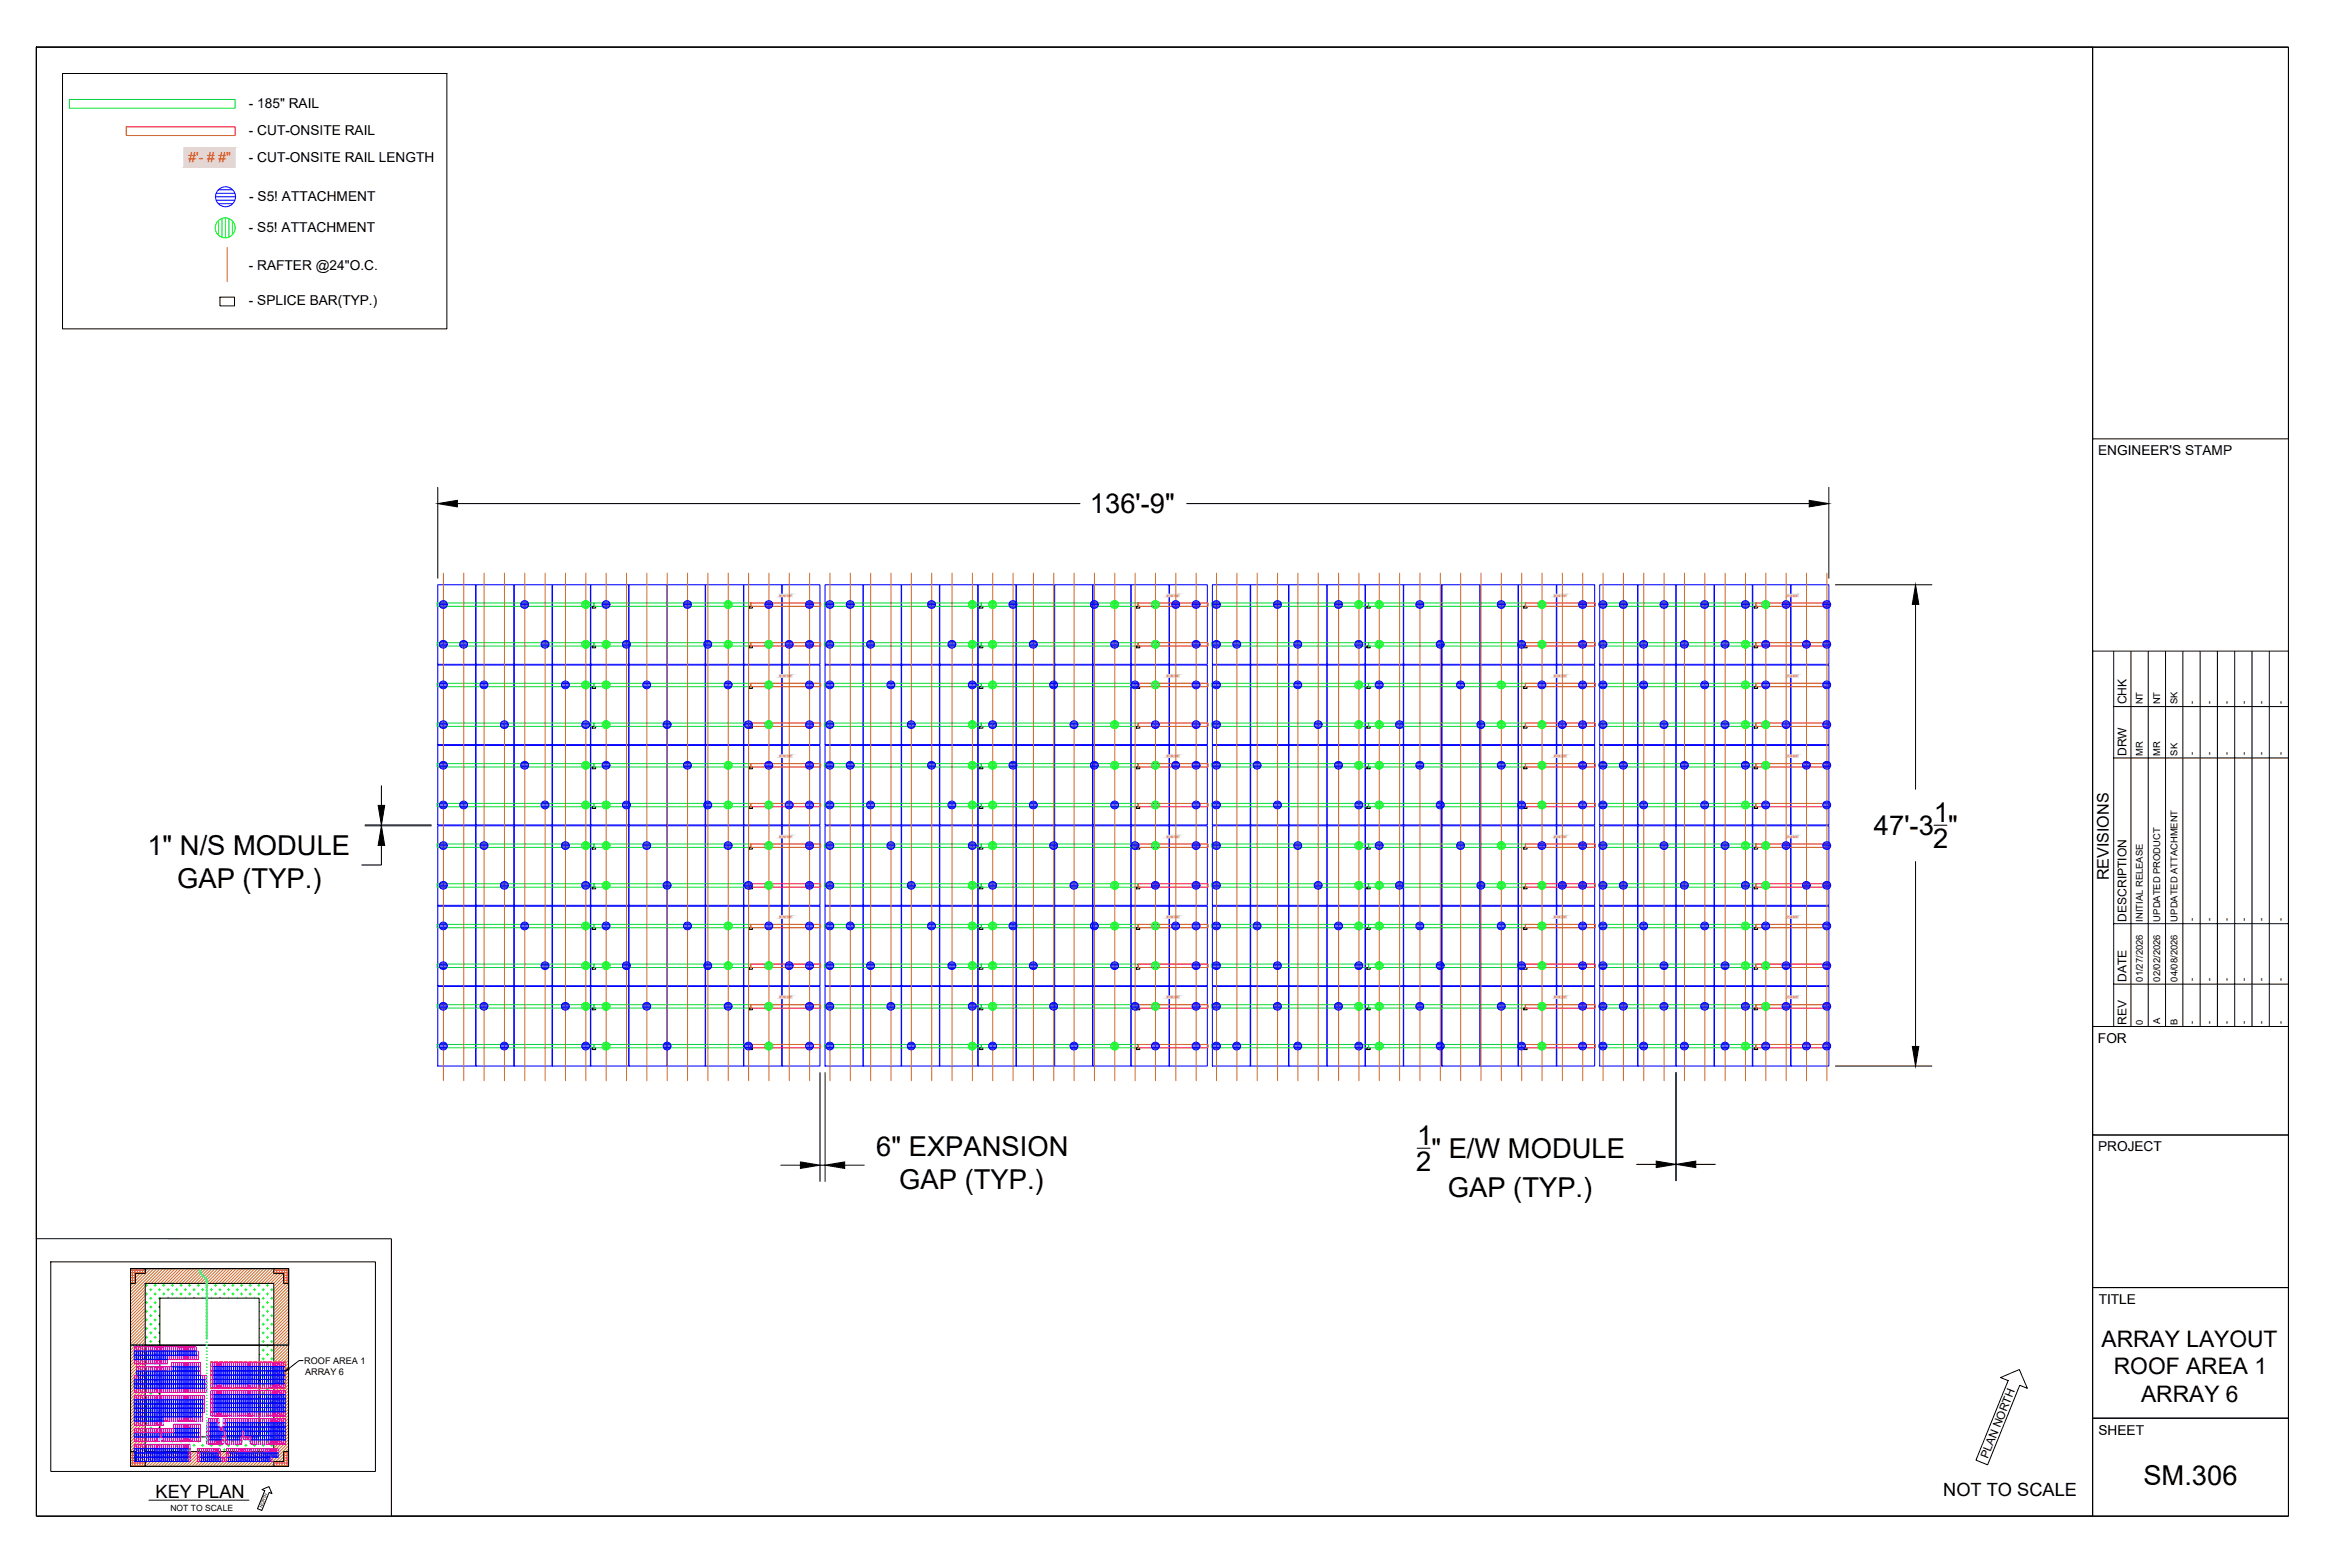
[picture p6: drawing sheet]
<svg xmlns="http://www.w3.org/2000/svg" width="914mm" height="610mm" viewBox="0 0 914 610" stroke-linecap="round" stroke-linejoin="round" font-family="sans-serif">
<defs><g id="words">
<g font-size="10.6">
<text x="424.1" y="199.7">136'-9&quot;</text>
<text x="752.5" y="319.8">1</text>
<text x="729.2" y="324.8">47'-3 &quot;</text>
<text x="752.2" y="329.9">2</text>
<text x="57.4" y="332.8">1&quot; N/S MODULE</text>
<text x="68.9" y="345.6">GAP (TYP.)</text>
<text x="341" y="449.6">6&quot; EXPANSION</text>
<text x="551.4" y="445.4">1</text>
<text x="551.1" y="455.6">2</text>
<text x="557" y="450.5">&quot; E/W MODULE</text>
<text x="349.9" y="462.4">GAP (TYP.)</text>
<text x="563.4" y="465.8">GAP (TYP.)</text>
<text x="834" y="577.8">SM.306</text>
</g>
<g font-size="8.9">
<text x="817.7" y="524">ARRAY LAYOUT</text>
<text x="822.5" y="534.7">ROOF AREA 1</text>
<text x="833.1" y="545.3">ARRAY 6</text>
</g>
<g font-size="7.1">
<text x="756.1" y="581.9">NOT TO SCALE</text>
<text x="60.5" y="582.6">KEY PLAN</text>
</g>
<text font-size="6.3" x="820.6" y="342.5" transform="rotate(-90 820.6 342.5)">REVISIONS</text>
<g font-size="5.3">
<text x="96.8" y="41.8">- 185&quot; RAIL</text>
<text x="96.9" y="52.5">- CUT-ONSITE RAIL</text>
<text x="96.9" y="63.1">- CUT-ONSITE RAIL LENGTH</text>
<text x="97" y="78.1">- S5! ATTACHMENT</text>
<text x="96.8" y="90.2">- S5! ATTACHMENT</text>
<text x="96.8" y="104.9">- RAFTER @24&quot;O.C.</text>
<text x="96.8" y="118.5">- SPLICE BAR(TYP.)</text>
<text x="816.4" y="177.1">ENGINEER'S STAMP</text>
<text x="816.3" y="405.7">FOR</text>
<text x="816.4" y="447.9">PROJECT</text>
<text x="816.7" y="507.2">TITLE</text>
<text x="816.5" y="558.1">SHEET</text>
</g>
<text font-size="5.3" fill="#f00" x="73.4" y="63.1">#'- # #&quot;</text>
<g font-size="4.7">
<text x="827.5" y="274" transform="rotate(-90 827.5 274)">CHK</text>
<text x="827.5" y="294.1" transform="rotate(-90 827.5 294.1)">DRW</text>
<text x="827.5" y="358.6" transform="rotate(-90 827.5 358.6)">DESCRIPTION</text>
<text x="827.5" y="382.1" transform="rotate(-90 827.5 382.1)">DATE</text>
<text x="827.5" y="398.8" transform="rotate(-90 827.5 398.8)">REV</text>
</g>
<text font-size="4.4" x="773.4" y="567.5" transform="rotate(-68 773.4 567.5)">PLAN NORTH</text>
<g font-size="3.7">
<text x="833.8" y="274" transform="rotate(-90 833.8 274)">NT</text>
<text x="840.6" y="274" transform="rotate(-90 840.6 274)">NT</text>
<text x="847.3" y="273.9" transform="rotate(-90 847.3 273.9)">SK</text>
<text x="854" y="273.9" transform="rotate(-90 854 273.9)">-</text>
<text x="860.7" y="273.9" transform="rotate(-90 860.7 273.9)">-</text>
<text x="867.5" y="273.9" transform="rotate(-90 867.5 273.9)">-</text>
<text x="874.2" y="273.9" transform="rotate(-90 874.2 273.9)">-</text>
<text x="880.9" y="273.9" transform="rotate(-90 880.9 273.9)">-</text>
<text x="888.5" y="273.9" transform="rotate(-90 888.5 273.9)">-</text>
<text x="847.3" y="293.9" transform="rotate(-90 847.3 293.9)">SK</text>
<text x="854" y="293.9" transform="rotate(-90 854 293.9)">-</text>
<text x="860.7" y="293.9" transform="rotate(-90 860.7 293.9)">-</text>
<text x="867.5" y="293.9" transform="rotate(-90 867.5 293.9)">-</text>
<text x="874.2" y="293.9" transform="rotate(-90 874.2 293.9)">-</text>
<text x="880.9" y="293.9" transform="rotate(-90 880.9 293.9)">-</text>
<text x="888.5" y="293.9" transform="rotate(-90 888.5 293.9)">-</text>
<text x="833.8" y="294" transform="rotate(-90 833.8 294)">MR</text>
<text x="840.6" y="294" transform="rotate(-90 840.6 294)">MR</text>
<text x="833.8" y="358.5" transform="rotate(-90 833.8 358.5)">INITIAL RELEASE</text>
<text x="840.6" y="358.5" transform="rotate(-90 840.6 358.5)">UPDATED PRODUCT</text>
<text x="847.3" y="358.5" transform="rotate(-90 847.3 358.5)">UPDATED ATTACHMENT</text>
<text x="854" y="358.3" transform="rotate(-90 854 358.3)">-</text>
<text x="860.7" y="358.3" transform="rotate(-90 860.7 358.3)">-</text>
<text x="867.5" y="358.3" transform="rotate(-90 867.5 358.3)">-</text>
<text x="874.2" y="358.3" transform="rotate(-90 874.2 358.3)">-</text>
<text x="880.9" y="358.3" transform="rotate(-90 880.9 358.3)">-</text>
<text x="888.5" y="358.3" transform="rotate(-90 888.5 358.3)">-</text>
<text x="833.8" y="381.9" transform="rotate(-90 833.8 381.9)">01/27/2026</text>
<text x="840.6" y="381.9" transform="rotate(-90 840.6 381.9)">02/02/2026</text>
<text x="847.3" y="381.9" transform="rotate(-90 847.3 381.9)">04/08/2026</text>
<text x="854" y="381.8" transform="rotate(-90 854 381.8)">-</text>
<text x="860.7" y="381.8" transform="rotate(-90 860.7 381.8)">-</text>
<text x="867.5" y="381.8" transform="rotate(-90 867.5 381.8)">-</text>
<text x="874.2" y="381.8" transform="rotate(-90 874.2 381.8)">-</text>
<text x="880.9" y="381.8" transform="rotate(-90 880.9 381.8)">-</text>
<text x="888.5" y="381.8" transform="rotate(-90 888.5 381.8)">-</text>
<text x="833.8" y="398.6" transform="rotate(-90 833.8 398.6)">0</text>
<text x="840.6" y="398.4" transform="rotate(-90 840.6 398.4)">A</text>
<text x="847.3" y="398.7" transform="rotate(-90 847.3 398.7)">B</text>
<text x="854" y="398.5" transform="rotate(-90 854 398.5)">-</text>
<text x="860.7" y="398.5" transform="rotate(-90 860.7 398.5)">-</text>
<text x="867.5" y="398.5" transform="rotate(-90 867.5 398.5)">-</text>
<text x="874.2" y="398.5" transform="rotate(-90 874.2 398.5)">-</text>
<text x="880.9" y="398.5" transform="rotate(-90 880.9 398.5)">-</text>
<text x="888.5" y="398.5" transform="rotate(-90 888.5 398.5)">-</text>
</g>
<g font-size="3.5">
<text x="118.4" y="530.6">ROOF AREA 1</text>
<text x="118.7" y="534.8">ARRAY 6</text>
</g>
<text font-size="3.3" x="66.3" y="587.9">NOT TO SCALE</text>
<text font-size="1.7" x="102" y="586.7" transform="rotate(-68 102 586.7)">NORTH</text>
<g font-size="1.2" fill="#f00">
<text x="303.3" y="232.1">6'-10 1/2&quot;</text>
<text x="454" y="232.1">6'-10 1/2&quot;</text>
<text x="604.7" y="232.1">6'-10 1/2&quot;</text>
<text x="695.4" y="232.1">7'-2 3/4&quot;</text>
<text x="303.3" y="263.3">6'-10 1/2&quot;</text>
<text x="454" y="263.3">6'-10 1/2&quot;</text>
<text x="604.7" y="263.3">6'-10 1/2&quot;</text>
<text x="695.4" y="263.3">7'-2 3/4&quot;</text>
<text x="303.3" y="294.6">6'-10 1/2&quot;</text>
<text x="454" y="294.6">6'-10 1/2&quot;</text>
<text x="604.7" y="294.6">6'-10 1/2&quot;</text>
<text x="695.4" y="294.6">7'-2 3/4&quot;</text>
<text x="303.3" y="325.8">6'-10 1/2&quot;</text>
<text x="454" y="325.8">6'-10 1/2&quot;</text>
<text x="604.7" y="325.8">6'-10 1/2&quot;</text>
<text x="695.4" y="325.8">7'-2 3/4&quot;</text>
<text x="303.3" y="357.1">6'-10 1/2&quot;</text>
<text x="454" y="357.1">6'-10 1/2&quot;</text>
<text x="604.7" y="357.1">6'-10 1/2&quot;</text>
<text x="695.4" y="357.1">7'-2 3/4&quot;</text>
<text x="303.3" y="388.4">6'-10 1/2&quot;</text>
<text x="454" y="388.4">6'-10 1/2&quot;</text>
<text x="604.7" y="388.4">6'-10 1/2&quot;</text>
<text x="695.4" y="388.4">7'-2 3/4&quot;</text>
</g>
</g></defs>
<!-- layer: Module -->
<g fill="none" stroke="#00f" stroke-width=".39">
<path d="M170.3 227.5h14.8v30.9h-14.8zM185.2 227.5h14.7v30.9h-14.7zM200.1 227.5h14.7v30.9h-14.7zM215 227.5h14.7v30.9h-14.7zM229.9 227.5h14.7v30.9h-14.7zM244.8 227.5h14.7v30.9h-14.7zM259.7 227.5h14.7v30.9h-14.7zM274.6 227.5h14.7v30.9h-14.7zM289.4 227.5h14.8v30.9h-14.8zM304.3 227.5h14.8v30.9h-14.8zM321 227.5h14.8v30.9h-14.8zM335.9 227.5h14.8v30.9h-14.8z"/>
<path d="M350.8 227.5h14.7v30.9h-14.7zM365.7 227.5h14.7v30.9h-14.7zM380.6 227.5h14.7v30.9h-14.7zM395.5 227.5h14.7v30.9h-14.7zM410.4 227.5h14.7v30.9h-14.7zM425.3 227.5h14.7v30.9h-14.7zM440.1 227.5h14.8v30.9h-14.8zM455 227.5h14.8v30.9h-14.8zM471.7 227.5h14.8v30.9h-14.8zM486.6 227.5h14.8v30.9h-14.8zM501.5 227.5h14.8v30.9h-14.8zM516.4 227.5h14.7v30.9h-14.7z"/>
<path d="M531.3 227.5h14.7v30.9h-14.7zM546.2 227.5h14.7v30.9h-14.7zM561.1 227.5h14.7v30.9h-14.7zM576 227.5h14.7v30.9h-14.7zM590.9 227.5h14.7v30.9h-14.7zM605.8 227.5h14.7v30.9h-14.7zM622.5 227.5h14.7v30.9h-14.7zM637.3 227.5h14.8v30.9h-14.8zM652.2 227.5h14.8v30.9h-14.8zM667.1 227.5h14.7v30.9h-14.7zM682 227.5h14.7v30.9h-14.7zM696.9 227.5h14.7v30.9h-14.7z"/>
<path d="M170.3 258.7h14.8v31h-14.8zM185.2 258.7h14.7v31h-14.7zM200.1 258.7h14.7v31h-14.7zM215 258.7h14.7v31h-14.7zM229.9 258.7h14.7v31h-14.7zM244.8 258.7h14.7v31h-14.7zM259.7 258.7h14.7v31h-14.7zM274.6 258.7h14.7v31h-14.7zM289.4 258.7h14.8v31h-14.8zM304.3 258.7h14.8v31h-14.8zM321 258.7h14.8v31h-14.8zM335.9 258.7h14.8v31h-14.8z"/>
<path d="M350.8 258.7h14.7v31h-14.7zM365.7 258.7h14.7v31h-14.7zM380.6 258.7h14.7v31h-14.7zM395.5 258.7h14.7v31h-14.7zM410.4 258.7h14.7v31h-14.7zM425.3 258.7h14.7v31h-14.7zM440.1 258.7h14.8v31h-14.8zM455 258.7h14.8v31h-14.8zM471.7 258.7h14.8v31h-14.8zM486.6 258.7h14.8v31h-14.8zM501.5 258.7h14.8v31h-14.8zM516.4 258.7h14.7v31h-14.7z"/>
<path d="M531.3 258.7h14.7v31h-14.7zM546.2 258.7h14.7v31h-14.7zM561.1 258.7h14.7v31h-14.7zM576 258.7h14.7v31h-14.7zM590.9 258.7h14.7v31h-14.7zM605.8 258.7h14.7v31h-14.7zM622.5 258.7h14.7v31h-14.7zM637.3 258.7h14.8v31h-14.8zM652.2 258.7h14.8v31h-14.8zM667.1 258.7h14.7v31h-14.7zM682 258.7h14.7v31h-14.7zM696.9 258.7h14.7v31h-14.7z"/>
<path d="M170.3 290h14.8v30.9h-14.8zM185.2 290h14.7v30.9h-14.7zM200.1 290h14.7v30.9h-14.7zM215 290h14.7v30.9h-14.7zM229.9 290h14.7v30.9h-14.7zM244.8 290h14.7v30.9h-14.7zM259.7 290h14.7v30.9h-14.7zM274.6 290h14.7v30.9h-14.7zM289.4 290h14.8v30.9h-14.8zM304.3 290h14.8v30.9h-14.8zM321 290h14.8v30.9h-14.8zM335.9 290h14.8v30.9h-14.8z"/>
<path d="M350.8 290h14.7v30.9h-14.7zM365.7 290h14.7v30.9h-14.7zM380.6 290h14.7v30.9h-14.7zM395.5 290h14.7v30.9h-14.7zM410.4 290h14.7v30.9h-14.7zM425.3 290h14.7v30.9h-14.7zM440.1 290h14.8v30.9h-14.8zM455 290h14.8v30.9h-14.8zM471.7 290h14.8v30.9h-14.8zM486.6 290h14.8v30.9h-14.8zM501.5 290h14.8v30.9h-14.8zM516.4 290h14.7v30.9h-14.7z"/>
<path d="M531.3 290h14.7v30.9h-14.7zM546.2 290h14.7v30.9h-14.7zM561.1 290h14.7v30.9h-14.7zM576 290h14.7v30.9h-14.7zM590.9 290h14.7v30.9h-14.7zM605.8 290h14.7v30.9h-14.7zM622.5 290h14.7v30.9h-14.7zM637.3 290h14.8v30.9h-14.8zM652.2 290h14.8v30.9h-14.8zM667.1 290h14.7v30.9h-14.7zM682 290h14.7v30.9h-14.7zM696.9 290h14.7v30.9h-14.7z"/>
<path d="M170.3 321.3h14.8v30.9h-14.8zM185.2 321.3h14.7v30.9h-14.7zM200.1 321.3h14.7v30.9h-14.7zM215 321.3h14.7v30.9h-14.7zM229.9 321.3h14.7v30.9h-14.7zM244.8 321.3h14.7v30.9h-14.7zM259.7 321.3h14.7v30.9h-14.7zM274.6 321.3h14.7v30.9h-14.7zM289.4 321.3h14.8v30.9h-14.8zM304.3 321.3h14.8v30.9h-14.8zM321 321.3h14.8v30.9h-14.8zM335.9 321.3h14.8v30.9h-14.8z"/>
<path d="M350.8 321.3h14.7v30.9h-14.7zM365.7 321.3h14.7v30.9h-14.7zM380.6 321.3h14.7v30.9h-14.7zM395.5 321.3h14.7v30.9h-14.7zM410.4 321.3h14.7v30.9h-14.7zM425.3 321.3h14.7v30.9h-14.7zM440.1 321.3h14.8v30.9h-14.8zM455 321.3h14.8v30.9h-14.8zM471.7 321.3h14.8v30.9h-14.8zM486.6 321.3h14.8v30.9h-14.8zM501.5 321.3h14.8v30.9h-14.8zM516.4 321.3h14.7v30.9h-14.7z"/>
<path d="M531.3 321.3h14.7v30.9h-14.7zM546.2 321.3h14.7v30.9h-14.7zM561.1 321.3h14.7v30.9h-14.7zM576 321.3h14.7v30.9h-14.7zM590.9 321.3h14.7v30.9h-14.7zM605.8 321.3h14.7v30.9h-14.7zM622.5 321.3h14.7v30.9h-14.7zM637.3 321.3h14.8v30.9h-14.8zM652.2 321.3h14.8v30.9h-14.8zM667.1 321.3h14.7v30.9h-14.7zM682 321.3h14.7v30.9h-14.7zM696.9 321.3h14.7v30.9h-14.7z"/>
<path d="M170.3 352.5h14.8v31h-14.8zM185.2 352.5h14.7v31h-14.7zM200.1 352.5h14.7v31h-14.7zM215 352.5h14.7v31h-14.7zM229.9 352.5h14.7v31h-14.7zM244.8 352.5h14.7v31h-14.7zM259.7 352.5h14.7v31h-14.7zM274.6 352.5h14.7v31h-14.7zM289.4 352.5h14.8v31h-14.8zM304.3 352.5h14.8v31h-14.8zM321 352.5h14.8v31h-14.8zM335.9 352.5h14.8v31h-14.8z"/>
<path d="M350.8 352.5h14.7v31h-14.7zM365.7 352.5h14.7v31h-14.7zM380.6 352.5h14.7v31h-14.7zM395.5 352.5h14.7v31h-14.7zM410.4 352.5h14.7v31h-14.7zM425.3 352.5h14.7v31h-14.7zM440.1 352.5h14.8v31h-14.8zM455 352.5h14.8v31h-14.8zM471.7 352.5h14.8v31h-14.8zM486.6 352.5h14.8v31h-14.8zM501.5 352.5h14.8v31h-14.8zM516.4 352.5h14.7v31h-14.7z"/>
<path d="M531.3 352.5h14.7v31h-14.7zM546.2 352.5h14.7v31h-14.7zM561.1 352.5h14.7v31h-14.7zM576 352.5h14.7v31h-14.7zM590.9 352.5h14.7v31h-14.7zM605.8 352.5h14.7v31h-14.7zM622.5 352.5h14.7v31h-14.7zM637.3 352.5h14.8v31h-14.8zM652.2 352.5h14.8v31h-14.8zM667.1 352.5h14.7v31h-14.7zM682 352.5h14.7v31h-14.7zM696.9 352.5h14.7v31h-14.7z"/>
<path d="M170.3 383.8h14.8v30.9h-14.8zM185.2 383.8h14.7v30.9h-14.7zM200.1 383.8h14.7v30.9h-14.7zM215 383.8h14.7v30.9h-14.7zM229.9 383.8h14.7v30.9h-14.7zM244.8 383.8h14.7v30.9h-14.7zM259.7 383.8h14.7v30.9h-14.7zM274.6 383.8h14.7v30.9h-14.7zM289.4 383.8h14.8v30.9h-14.8zM304.3 383.8h14.8v30.9h-14.8zM321 383.8h14.8v30.9h-14.8zM335.9 383.8h14.8v30.9h-14.8z"/>
<path d="M350.8 383.8h14.7v30.9h-14.7zM365.7 383.8h14.7v30.9h-14.7zM380.6 383.8h14.7v30.9h-14.7zM395.5 383.8h14.7v30.9h-14.7zM410.4 383.8h14.7v30.9h-14.7zM425.3 383.8h14.7v30.9h-14.7zM440.1 383.8h14.8v30.9h-14.8zM455 383.8h14.8v30.9h-14.8zM471.7 383.8h14.8v30.9h-14.8zM486.6 383.8h14.8v30.9h-14.8zM501.5 383.8h14.8v30.9h-14.8zM516.4 383.8h14.7v30.9h-14.7z"/>
<path d="M531.3 383.8h14.7v30.9h-14.7zM546.2 383.8h14.7v30.9h-14.7zM561.1 383.8h14.7v30.9h-14.7zM576 383.8h14.7v30.9h-14.7zM590.9 383.8h14.7v30.9h-14.7zM605.8 383.8h14.7v30.9h-14.7zM622.5 383.8h14.7v30.9h-14.7zM637.3 383.8h14.8v30.9h-14.8zM652.2 383.8h14.8v30.9h-14.8zM667.1 383.8h14.7v30.9h-14.7zM682 383.8h14.7v30.9h-14.7zM696.9 383.8h14.7v30.9h-14.7z"/>
<path d="M52.2 536.7h.8v1.7h-.8zM52.2 538.4h.8v1.7h-.8zM52.2 527.3h.8v1.6h-.8zM52.2 525.6h.8v1.6h-.8zM53.1 533.4h.7v1.6h-.7zM53.1 535.1h.7v1.6h-.7zM53.1 536.7h.7v1.7h-.7zM53.1 538.4h.7v1.7h-.7zM53.1 527.3h.7v1.6h-.7zM53.1 525.6h.7v1.6h-.7zM53.8 533.4h.8v1.6h-.8zM53.8 535.1h.8v1.6h-.8z"/>
<path d="M53.8 536.7h.8v1.7h-.8zM53.8 538.4h.8v1.7h-.8zM53.8 527.3h.8v1.6h-.8zM53.8 525.6h.8v1.6h-.8zM54.6 533.4h.8v1.6h-.8zM54.6 535.1h.8v1.6h-.8zM54.6 536.7h.8v1.7h-.8zM54.6 538.4h.8v1.7h-.8zM54.6 527.3h.8v1.6h-.8zM54.6 525.6h.8v1.6h-.8zM55.4 533.4h.8v1.6h-.8zM55.4 535.1h.8v1.6h-.8z"/>
<path d="M55.4 536.7h.8v1.7h-.8zM55.4 538.4h.8v1.7h-.8zM55.4 527.3h.8v1.6h-.8zM55.4 525.6h.8v1.6h-.8zM56.2 533.4h.8v1.6h-.8zM56.2 535.1h.8v1.6h-.8zM56.2 536.7h.8v1.7h-.8zM56.2 538.4h.8v1.7h-.8zM56.2 527.3h.8v1.6h-.8zM56.2 525.6h.8v1.6h-.8zM57 533.4h.8v1.6h-.8zM57 535.1h.8v1.6h-.8z"/>
<path d="M57 536.7h.8v1.7h-.8zM57 538.4h.8v1.7h-.8zM57 527.3h.8v1.6h-.8zM57 525.6h.8v1.6h-.8zM57.8 533.4h.8v1.6h-.8zM57.8 535.1h.8v1.6h-.8zM57.8 536.7h.8v1.7h-.8zM57.8 538.4h.8v1.7h-.8zM57.8 527.3h.8v1.6h-.8zM57.8 525.6h.8v1.6h-.8zM58.6 533.4h.8v1.6h-.8zM58.6 535.1h.8v1.6h-.8z"/>
<path d="M58.6 536.7h.8v1.7h-.8zM58.6 538.4h.8v1.7h-.8zM58.6 527.3h.8v1.6h-.8zM58.6 525.6h.8v1.6h-.8zM59.4 533.4h.8v1.6h-.8zM59.4 535.1h.8v1.6h-.8zM59.4 536.7h.8v1.7h-.8zM59.4 538.4h.8v1.7h-.8zM59.4 527.3h.8v1.6h-.8zM59.4 525.6h.8v1.6h-.8zM60.3 533.4h.8v1.6h-.8zM60.3 535.1h.8v1.6h-.8z"/>
<path d="M60.3 536.7h.8v1.7h-.8zM60.3 538.4h.8v1.7h-.8zM60.3 527.3h.8v1.6h-.8zM60.3 525.6h.8v1.6h-.8zM61.1 533.4h.8v1.6h-.8zM61.1 535.1h.8v1.6h-.8zM61.1 536.7h.8v1.7h-.8zM61.1 538.4h.8v1.7h-.8zM61.1 527.3h.8v1.6h-.8zM61.1 525.6h.8v1.6h-.8zM61.9 533.4h.8v1.6h-.8zM61.9 535.1h.8v1.6h-.8z"/>
<path d="M61.9 536.7h.8v1.7h-.8zM61.9 538.4h.8v1.7h-.8zM61.9 527.3h.8v1.6h-.8zM61.9 525.6h.8v1.6h-.8zM62.7 533.4h.8v1.6h-.8zM62.7 535.1h.8v1.6h-.8zM62.7 536.7h.8v1.7h-.8zM62.7 538.4h.8v1.7h-.8zM62.7 527.3h.8v1.6h-.8zM62.7 525.6h.8v1.6h-.8zM63.5 533.4h.8v1.6h-.8zM63.5 535.1h.8v1.6h-.8z"/>
<path d="M63.5 536.7h.8v1.7h-.8zM63.5 538.4h.8v1.7h-.8zM63.5 527.3h.8v1.6h-.8zM63.5 525.6h.8v1.6h-.8zM64.3 533.4h.8v1.6h-.8zM64.3 535.1h.8v1.6h-.8zM64.3 536.7h.8v1.7h-.8zM64.3 538.4h.8v1.7h-.8zM64.3 527.3h.8v1.6h-.8zM64.3 525.6h.8v1.6h-.8zM65.1 533.4h.8v1.6h-.8zM65.1 535.1h.8v1.6h-.8z"/>
<path d="M65.1 536.7h.8v1.7h-.8zM65.1 538.4h.8v1.7h-.8zM65.1 525.6h.8v1.6h-.8zM65.9 533.4h.8v1.6h-.8zM65.9 535.1h.8v1.6h-.8zM65.9 536.7h.8v1.7h-.8zM65.9 538.4h.8v1.7h-.8zM65.9 525.6h.8v1.6h-.8zM66.7 531.7h.8v1.7h-.8zM66.7 533.4h.8v1.6h-.8zM66.7 535.1h.8v1.6h-.8zM66.7 536.7h.8v1.7h-.8z"/>
<path d="M66.7 538.4h.8v1.7h-.8zM66.7 525.6h.8v1.6h-.8zM67.5 531.7h.8v1.7h-.8zM67.5 533.4h.8v1.6h-.8zM67.5 535.1h.8v1.6h-.8zM67.5 536.7h.8v1.7h-.8zM67.5 538.4h.8v1.7h-.8zM67.5 525.6h.8v1.6h-.8zM68.4 531.7h.8v1.7h-.8zM68.4 533.4h.8v1.6h-.8zM68.4 535.1h.8v1.6h-.8zM68.4 536.7h.8v1.7h-.8z"/>
<path d="M68.4 538.4h.8v1.7h-.8zM68.4 525.6h.8v1.6h-.8zM69.2 531.7h.8v1.7h-.8zM69.2 533.4h.8v1.6h-.8zM69.2 535.1h.8v1.6h-.8zM69.2 536.7h.8v1.7h-.8zM69.2 538.4h.8v1.7h-.8zM69.2 525.6h.8v1.6h-.8zM70 531.7h.8v1.7h-.8zM70 533.4h.8v1.6h-.8zM70 535.1h.8v1.6h-.8zM70 536.7h.8v1.7h-.8z"/>
<path d="M70 538.4h.8v1.7h-.8zM70 525.6h.8v1.6h-.8zM70.8 531.7h.8v1.7h-.8zM70.8 533.4h.8v1.6h-.8zM70.8 535.1h.8v1.6h-.8zM70.8 536.7h.8v1.7h-.8zM70.8 538.4h.8v1.7h-.8zM70.8 525.6h.8v1.6h-.8zM71.6 531.7h.8v1.7h-.8zM71.6 533.4h.8v1.6h-.8zM71.6 535.1h.8v1.6h-.8zM71.6 536.7h.8v1.7h-.8z"/>
<path d="M71.6 538.4h.8v1.7h-.8zM71.6 525.6h.8v1.6h-.8zM72.4 531.7h.8v1.7h-.8zM72.4 533.4h.8v1.6h-.8zM72.4 535.1h.8v1.6h-.8zM72.4 536.7h.8v1.7h-.8zM72.4 538.4h.8v1.7h-.8zM72.4 525.6h.8v1.6h-.8zM73.2 531.7h.8v1.7h-.8zM73.2 533.4h.8v1.6h-.8zM73.2 535.1h.8v1.6h-.8zM73.2 536.7h.8v1.7h-.8z"/>
<path d="M73.2 538.4h.8v1.7h-.8zM73.2 525.6h.8v1.6h-.8zM74 531.7h.7v1.7h-.7zM74 533.4h.7v1.6h-.7zM74 535.1h.7v1.6h-.7zM74 536.7h.7v1.7h-.7zM74 538.4h.7v1.7h-.7zM74 525.6h.7v1.6h-.7zM74.8 531.7h.8v1.7h-.8zM74.8 533.4h.8v1.6h-.8zM74.8 535.1h.8v1.6h-.8zM74.8 536.7h.8v1.7h-.8z"/>
<path d="M74.8 538.4h.8v1.7h-.8zM74.8 525.6h.8v1.6h-.8zM75.6 531.7h.8v1.7h-.8zM75.6 533.4h.8v1.6h-.8zM75.6 535.1h.8v1.6h-.8zM75.6 536.7h.8v1.7h-.8zM75.6 538.4h.8v1.7h-.8zM75.6 525.6h.8v1.6h-.8zM76.5 531.7h.7v1.7h-.7zM76.5 533.4h.7v1.6h-.7zM76.5 535.1h.7v1.6h-.7zM76.5 536.7h.7v1.7h-.7z"/>
<path d="M76.5 538.4h.7v1.7h-.7zM77.2 535.1h.8v1.6h-.8zM77.2 536.7h.8v1.7h-.8zM77.2 538.4h.8v1.7h-.8zM78 536.7h.8v1.7h-.8zM78 538.4h.8v1.7h-.8zM78.9 536.7h.7v1.7h-.7zM78.9 538.4h.7v1.7h-.7zM82.8 531.6h.8v1.7h-.8zM82.8 533.3h.8v1.6h-.8zM82.8 535h.8v1.6h-.8zM82.8 536.6h.8v1.7h-.8z"/>
<path d="M83.6 531.6h.8v1.7h-.8zM83.6 533.3h.8v1.6h-.8zM83.6 535h.8v1.6h-.8zM83.6 536.6h.8v1.7h-.8zM84.4 531.6h.8v1.7h-.8zM84.4 533.3h.8v1.6h-.8zM84.4 535h.8v1.6h-.8zM84.4 536.6h.8v1.7h-.8zM85.2 531.6h.8v1.7h-.8zM85.2 533.3h.8v1.6h-.8zM85.2 535h.8v1.6h-.8zM85.2 536.6h.8v1.7h-.8z"/>
<path d="M86 531.6h.8v1.7h-.8zM86 533.3h.8v1.6h-.8zM86 535h.8v1.6h-.8zM86 536.6h.8v1.7h-.8zM86.8 531.6h.8v1.7h-.8zM86.8 533.3h.8v1.6h-.8zM86.8 535h.8v1.6h-.8zM86.8 536.6h.8v1.7h-.8zM87.6 531.6h.8v1.7h-.8zM87.6 533.3h.8v1.6h-.8zM87.6 535h.8v1.6h-.8zM87.6 536.6h.8v1.7h-.8z"/>
<path d="M88.4 531.6h.8v1.7h-.8zM88.4 533.3h.8v1.6h-.8zM88.4 535h.8v1.6h-.8zM88.4 536.6h.8v1.7h-.8zM89.2 531.6h.8v1.7h-.8zM89.2 533.3h.8v1.6h-.8zM89.2 535h.8v1.6h-.8zM89.2 536.6h.8v1.7h-.8zM90.1 531.6h.8v1.7h-.8zM90.1 533.3h.8v1.6h-.8zM90.1 535h.8v1.6h-.8zM90.1 536.6h.8v1.7h-.8z"/>
<path d="M90.9 531.6h.8v1.7h-.8zM90.9 533.3h.8v1.6h-.8zM90.9 535h.8v1.6h-.8zM90.9 536.6h.8v1.7h-.8zM91.7 531.6h.8v1.7h-.8zM91.7 533.3h.8v1.6h-.8zM91.7 535h.8v1.6h-.8zM91.7 536.6h.8v1.7h-.8zM92.5 531.6h.8v1.7h-.8zM92.5 533.3h.8v1.6h-.8zM92.5 535h.8v1.6h-.8zM92.5 536.6h.8v1.7h-.8z"/>
<path d="M93.3 531.6h.8v1.7h-.8zM93.3 533.3h.8v1.6h-.8zM93.3 535h.8v1.6h-.8zM93.3 536.6h.8v1.7h-.8zM94.1 531.6h.8v1.7h-.8zM94.1 533.3h.8v1.6h-.8zM94.1 535h.8v1.6h-.8zM94.1 536.6h.8v1.7h-.8zM94.9 531.6h.8v1.7h-.8zM94.9 533.3h.8v1.6h-.8zM94.9 535h.8v1.6h-.8zM94.9 536.6h.8v1.7h-.8z"/>
<path d="M95.7 531.6h.8v1.7h-.8zM95.7 533.3h.8v1.6h-.8zM95.7 535h.8v1.6h-.8zM95.7 536.6h.8v1.7h-.8zM96.5 531.6h.8v1.7h-.8zM96.5 533.3h.8v1.6h-.8zM96.5 535h.8v1.6h-.8zM96.5 536.6h.8v1.7h-.8zM97.3 531.6h.8v1.7h-.8zM97.3 533.3h.8v1.6h-.8zM97.3 535h.8v1.6h-.8zM97.3 536.6h.8v1.7h-.8z"/>
<path d="M98.2 531.6h.8v1.7h-.8zM98.2 533.3h.8v1.6h-.8zM98.2 535h.8v1.6h-.8zM98.2 536.6h.8v1.7h-.8zM99 531.6h.7v1.7h-.7zM99 533.3h.7v1.6h-.7zM99 535h.7v1.6h-.7zM99 536.6h.7v1.7h-.7zM99.8 531.6h.7v1.7h-.7zM99.8 533.3h.7v1.6h-.7zM99.8 535h.7v1.6h-.7zM99.8 536.6h.7v1.7h-.7z"/>
<path d="M100.5 531.6h.9v1.7h-.9zM100.5 533.3h.9v1.6h-.9zM100.5 535h.9v1.6h-.9zM100.5 536.6h.9v1.7h-.9zM101.4 531.6h.7v1.7h-.7zM101.4 533.3h.7v1.6h-.7zM101.4 535h.7v1.6h-.7zM101.4 536.6h.7v1.7h-.7zM102.2 531.6h.7v1.7h-.7zM102.2 533.3h.7v1.6h-.7zM102.2 535h.7v1.6h-.7zM102.2 536.6h.7v1.7h-.7z"/>
<path d="M102.9 531.6h.8v1.7h-.8zM102.9 533.3h.8v1.6h-.8zM102.9 535h.8v1.6h-.8zM102.9 536.6h.8v1.7h-.8zM103.7 531.6h.8v1.7h-.8zM103.7 533.3h.8v1.6h-.8zM103.7 535h.8v1.6h-.8zM103.7 536.6h.8v1.7h-.8zM104.5 531.6h.8v1.7h-.8zM104.5 533.3h.8v1.6h-.8zM104.5 535h.8v1.6h-.8zM104.5 536.6h.8v1.7h-.8z"/>
<path d="M105.3 531.6h.8v1.7h-.8zM105.3 533.3h.8v1.6h-.8zM105.3 535h.8v1.6h-.8zM105.3 536.6h.8v1.7h-.8zM106.2 531.6h.8v1.7h-.8zM106.2 533.3h.8v1.6h-.8zM106.2 535h.8v1.6h-.8zM106.2 536.6h.8v1.7h-.8zM107 531.6h.8v1.7h-.8zM107 533.3h.8v1.6h-.8zM107 535h.8v1.6h-.8zM107 536.6h.8v1.7h-.8z"/>
<path d="M107.8 531.6h.8v1.7h-.8zM107.8 533.3h.8v1.6h-.8zM107.8 535h.8v1.6h-.8zM107.8 536.6h.8v1.7h-.8zM108.6 531.6h.8v1.7h-.8zM108.6 533.3h.8v1.6h-.8zM108.6 535h.8v1.6h-.8zM108.6 536.6h.8v1.7h-.8zM109.4 531.6h.8v1.7h-.8zM109.4 533.3h.8v1.6h-.8zM109.4 535h.8v1.6h-.8zM109.4 536.6h.8v1.7h-.8z"/>
<path d="M110.2 531.6h.8v1.7h-.8zM110.2 533.3h.8v1.6h-.8zM110.2 535h.8v1.6h-.8zM110.2 536.6h.8v1.7h-.8zM52.2 557.4h.8v1.6h-.8zM52.2 551.2h.8v1.7h-.8zM52.2 549.5h.8v1.7h-.8zM52.2 544.5h.8v1.7h-.8zM52.2 547.9h.8v1.6h-.8zM52.2 546.2h.8v1.6h-.8zM53.1 557.4h.7v1.6h-.7zM53.1 551.2h.7v1.7h-.7z"/>
<path d="M53.1 549.5h.7v1.7h-.7zM53.1 544.5h.7v1.7h-.7zM53.1 547.9h.7v1.6h-.7zM53.1 546.2h.7v1.6h-.7zM53.8 557.4h.8v1.6h-.8zM53.8 551.2h.8v1.7h-.8zM53.8 549.5h.8v1.7h-.8zM53.8 544.5h.8v1.7h-.8zM53.8 547.9h.8v1.6h-.8zM53.8 546.2h.8v1.6h-.8zM54.6 557.4h.8v1.6h-.8zM54.6 551.2h.8v1.7h-.8z"/>
<path d="M54.6 549.5h.8v1.7h-.8zM54.6 544.5h.8v1.7h-.8zM54.6 547.9h.8v1.6h-.8zM54.6 546.2h.8v1.6h-.8zM55.4 557.4h.8v1.6h-.8zM55.4 551.2h.8v1.7h-.8zM55.4 549.5h.8v1.7h-.8zM55.4 544.5h.8v1.7h-.8zM55.4 547.9h.8v1.6h-.8zM55.4 546.2h.8v1.6h-.8zM56.2 557.4h.8v1.6h-.8zM56.2 551.2h.8v1.7h-.8z"/>
<path d="M56.2 549.5h.8v1.7h-.8zM56.2 544.5h.8v1.7h-.8zM56.2 547.9h.8v1.6h-.8zM56.2 546.2h.8v1.6h-.8zM57 557.4h.8v1.6h-.8zM57 551.2h.8v1.7h-.8zM57 549.5h.8v1.7h-.8zM57 544.5h.8v1.7h-.8zM57 547.9h.8v1.6h-.8zM57 546.2h.8v1.6h-.8zM57.8 557.4h.8v1.6h-.8zM57.8 551.2h.8v1.7h-.8z"/>
<path d="M57.8 549.5h.8v1.7h-.8zM57.8 544.5h.8v1.7h-.8zM57.8 547.9h.8v1.6h-.8zM57.8 546.2h.8v1.6h-.8zM58.6 557.4h.8v1.6h-.8zM58.6 551.2h.8v1.7h-.8zM58.6 549.5h.8v1.7h-.8zM58.6 544.5h.8v1.7h-.8zM58.6 547.9h.8v1.6h-.8zM58.6 546.2h.8v1.6h-.8zM59.4 557.4h.8v1.6h-.8zM59.4 551.2h.8v1.7h-.8z"/>
<path d="M59.4 549.5h.8v1.7h-.8zM59.4 544.5h.8v1.7h-.8zM59.4 547.9h.8v1.6h-.8zM59.4 546.2h.8v1.6h-.8zM60.3 557.4h.8v1.6h-.8zM60.3 551.2h.8v1.7h-.8zM60.3 549.5h.8v1.7h-.8zM60.3 544.5h.8v1.7h-.8zM60.3 547.9h.8v1.6h-.8zM60.3 546.2h.8v1.6h-.8zM61.1 557.4h.8v1.6h-.8zM61.1 551.2h.8v1.7h-.8z"/>
<path d="M61.1 549.5h.8v1.7h-.8zM61.1 544.5h.8v1.7h-.8zM61.1 547.9h.8v1.6h-.8zM61.1 546.2h.8v1.6h-.8zM61.9 551.2h.8v1.7h-.8zM61.9 549.5h.8v1.7h-.8zM61.9 544.5h.8v1.7h-.8zM61.9 547.9h.8v1.6h-.8zM61.9 546.2h.8v1.6h-.8zM62.7 557.4h.8v1.6h-.8zM62.7 551.2h.8v1.7h-.8zM62.7 549.5h.8v1.7h-.8z"/>
<path d="M62.7 544.5h.8v1.7h-.8zM62.7 547.9h.8v1.6h-.8zM62.7 546.2h.8v1.6h-.8zM63.5 557.4h.8v1.6h-.8zM63.5 549.5h.8v1.7h-.8zM63.5 544.5h.8v1.7h-.8zM63.5 547.9h.8v1.6h-.8zM63.5 546.2h.8v1.6h-.8zM64.3 557.4h.8v1.6h-.8zM64.3 549.5h.8v1.7h-.8zM64.3 544.5h.8v1.7h-.8zM64.3 547.9h.8v1.6h-.8z"/>
<path d="M64.3 546.2h.8v1.6h-.8zM65.1 557.4h.8v1.6h-.8zM65.1 549.5h.8v1.7h-.8zM65.1 544.5h.8v1.7h-.8zM65.1 547.9h.8v1.6h-.8zM65.1 546.2h.8v1.6h-.8zM65.9 557.4h.8v1.6h-.8zM65.9 549.5h.8v1.7h-.8zM65.9 544.5h.8v1.7h-.8zM65.9 547.9h.8v1.6h-.8zM65.9 546.2h.8v1.6h-.8zM66.7 557.4h.8v1.6h-.8z"/>
<path d="M66.7 549.5h.8v1.7h-.8zM66.7 544.5h.8v1.7h-.8zM66.7 547.9h.8v1.6h-.8zM66.7 546.2h.8v1.6h-.8zM67.5 549.5h.8v1.7h-.8zM67.5 544.5h.8v1.7h-.8zM67.5 547.9h.8v1.6h-.8zM67.5 546.2h.8v1.6h-.8zM67.6 557.4h.8v1.6h-.8zM67.6 555.7h.8v1.7h-.8zM68.4 557.4h.8v1.6h-.8zM68.4 555.7h.8v1.7h-.8z"/>
<path d="M68.4 549.5h.8v1.7h-.8zM68.4 544.5h.8v1.7h-.8zM68.4 547.9h.8v1.6h-.8zM68.4 546.2h.8v1.6h-.8zM69.2 557.4h.8v1.6h-.8zM69.2 555.7h.8v1.7h-.8zM69.2 549.5h.8v1.7h-.8zM69.2 544.5h.8v1.7h-.8zM69.2 547.9h.8v1.6h-.8zM69.2 546.2h.8v1.6h-.8zM70 557.4h.8v1.6h-.8zM70 555.7h.8v1.7h-.8z"/>
<path d="M70 549.5h.8v1.7h-.8zM70 544.5h.8v1.7h-.8zM70 547.9h.8v1.6h-.8zM70 546.2h.8v1.6h-.8zM70.8 557.4h.8v1.6h-.8zM70.8 555.7h.8v1.7h-.8zM70.8 549.5h.8v1.7h-.8zM70.8 544.5h.8v1.7h-.8zM70.8 547.9h.8v1.6h-.8zM70.8 546.2h.8v1.6h-.8zM71.6 557.4h.8v1.6h-.8zM71.6 555.7h.8v1.7h-.8z"/>
<path d="M71.6 549.5h.8v1.7h-.8zM71.6 544.5h.8v1.7h-.8zM71.6 547.9h.8v1.6h-.8zM71.6 546.2h.8v1.6h-.8zM72.4 557.4h.8v1.6h-.8zM72.4 555.7h.8v1.7h-.8zM72.4 549.5h.8v1.7h-.8zM72.4 544.5h.8v1.7h-.8zM72.4 547.9h.8v1.6h-.8zM72.4 546.2h.8v1.6h-.8zM73.2 557.4h.8v1.6h-.8zM73.2 555.7h.8v1.7h-.8z"/>
<path d="M73.2 549.5h.8v1.7h-.8zM73.2 544.5h.8v1.7h-.8zM73.2 547.9h.8v1.6h-.8zM73.2 546.2h.8v1.6h-.8zM74 557.4h.7v1.6h-.7zM74 555.7h.7v1.7h-.7zM74 549.5h.7v1.7h-.7zM74 544.5h.7v1.7h-.7zM74 547.9h.7v1.6h-.7zM74 546.2h.7v1.6h-.7zM74.8 557.4h.8v1.6h-.8zM74.8 555.7h.8v1.7h-.8z"/>
<path d="M74.8 549.5h.8v1.7h-.8zM74.8 544.5h.8v1.7h-.8zM74.8 547.9h.8v1.6h-.8zM74.8 546.2h.8v1.6h-.8zM75.6 549.5h.8v1.7h-.8zM75.6 544.5h.8v1.7h-.8zM75.6 547.9h.8v1.6h-.8zM75.6 546.2h.8v1.6h-.8zM75.7 557.4h.7v1.6h-.7zM75.7 555.7h.7v1.7h-.7zM76.5 557.4h.7v1.6h-.7zM76.5 555.7h.7v1.7h-.7z"/>
<path d="M76.5 549.5h.7v1.7h-.7zM76.5 544.5h.7v1.7h-.7zM76.5 547.9h.7v1.6h-.7zM76.5 546.2h.7v1.6h-.7zM77.2 549.5h.8v1.7h-.8zM77.2 544.5h.8v1.7h-.8zM77.2 547.9h.8v1.6h-.8zM77.2 546.2h.8v1.6h-.8zM78 544.5h.8v1.7h-.8zM78 547.9h.8v1.6h-.8zM78 546.2h.8v1.6h-.8zM81.2 558.5h.8v1.6h-.8z"/>
<path d="M81.2 553.5h.8v1.6h-.8zM81.2 555.1h.8v1.7h-.8zM81.2 556.8h.8v1.7h-.8zM82 558.5h.8v1.6h-.8zM82 553.5h.8v1.6h-.8zM82 555.1h.8v1.7h-.8zM82 556.8h.8v1.7h-.8zM82.8 542.5h.8v1.7h-.8zM82.8 544.2h.8v1.7h-.8zM82.8 545.9h.8v1.6h-.8zM82.8 547.6h.8v1.6h-.8zM82.8 558.5h.8v1.6h-.8z"/>
<path d="M82.8 553.5h.8v1.6h-.8zM82.8 555.1h.8v1.7h-.8zM82.8 556.8h.8v1.7h-.8zM83.6 542.5h.8v1.7h-.8zM83.6 544.2h.8v1.7h-.8zM83.6 545.9h.8v1.6h-.8zM83.6 547.6h.8v1.6h-.8zM83.6 558.5h.8v1.6h-.8zM83.6 553.5h.8v1.6h-.8zM83.6 555.1h.8v1.7h-.8zM83.6 556.8h.8v1.7h-.8zM84.4 542.5h.8v1.7h-.8z"/>
<path d="M84.4 544.2h.8v1.7h-.8zM84.4 545.9h.8v1.6h-.8zM84.4 547.6h.8v1.6h-.8zM84.4 558.5h.8v1.6h-.8zM84.4 555.1h.8v1.7h-.8zM84.4 556.8h.8v1.7h-.8zM85.2 542.5h.8v1.7h-.8zM85.2 544.2h.8v1.7h-.8zM85.2 545.9h.8v1.6h-.8zM85.2 547.6h.8v1.6h-.8zM85.2 558.5h.8v1.6h-.8zM85.2 556.8h.8v1.7h-.8z"/>
<path d="M86 542.5h.8v1.7h-.8zM86 544.2h.8v1.7h-.8zM86 545.9h.8v1.6h-.8zM86 547.6h.8v1.6h-.8zM86 556.8h.8v1.7h-.8zM86.8 542.5h.8v1.7h-.8zM86.8 544.2h.8v1.7h-.8zM86.8 545.9h.8v1.6h-.8zM86.8 547.6h.8v1.6h-.8zM86.8 555.1h.8v1.7h-.8zM87.6 542.5h.8v1.7h-.8zM87.6 544.2h.8v1.7h-.8z"/>
<path d="M87.6 545.9h.8v1.6h-.8zM87.6 547.6h.8v1.6h-.8zM87.6 553.5h.8v1.6h-.8zM87.6 555.1h.8v1.7h-.8zM87.6 556.8h.8v1.7h-.8zM88.4 542.5h.8v1.7h-.8zM88.4 544.2h.8v1.7h-.8zM88.4 545.9h.8v1.6h-.8zM88.4 547.6h.8v1.6h-.8zM88.5 558.5h.8v1.6h-.8zM88.5 553.5h.8v1.6h-.8zM88.5 555.1h.8v1.7h-.8z"/>
<path d="M88.5 556.8h.8v1.7h-.8zM89.2 542.5h.8v1.7h-.8zM89.2 544.2h.8v1.7h-.8zM89.2 545.9h.8v1.6h-.8zM89.2 547.6h.8v1.6h-.8zM89.3 558.5h.8v1.6h-.8zM89.3 553.5h.8v1.6h-.8zM89.3 555.1h.8v1.7h-.8zM89.3 556.8h.8v1.7h-.8zM90.1 542.5h.8v1.7h-.8zM90.1 544.2h.8v1.7h-.8zM90.1 545.9h.8v1.6h-.8z"/>
<path d="M90.1 547.6h.8v1.6h-.8zM90.1 558.5h.8v1.6h-.8zM90.1 553.5h.8v1.6h-.8zM90.1 555.1h.8v1.7h-.8zM90.1 556.8h.8v1.7h-.8zM90.9 542.5h.8v1.7h-.8zM90.9 544.2h.8v1.7h-.8zM90.9 545.9h.8v1.6h-.8zM90.9 547.6h.8v1.6h-.8zM90.9 558.5h.8v1.6h-.8zM90.9 553.5h.8v1.6h-.8zM90.9 555.1h.8v1.7h-.8z"/>
<path d="M90.9 556.8h.8v1.7h-.8zM91.7 542.5h.8v1.7h-.8zM91.7 544.2h.8v1.7h-.8zM91.7 545.9h.8v1.6h-.8zM91.7 547.6h.8v1.6h-.8zM91.7 558.5h.8v1.6h-.8zM91.7 553.5h.8v1.6h-.8zM91.7 555.1h.8v1.7h-.8zM91.7 556.8h.8v1.7h-.8zM92.5 542.5h.8v1.7h-.8zM92.5 544.2h.8v1.7h-.8zM92.5 545.9h.8v1.6h-.8z"/>
<path d="M92.5 547.6h.8v1.6h-.8zM92.5 558.5h.8v1.6h-.8zM92.5 553.5h.8v1.6h-.8zM92.5 555.1h.8v1.7h-.8zM92.5 556.8h.8v1.7h-.8zM93.3 542.5h.8v1.7h-.8zM93.3 544.2h.8v1.7h-.8zM93.3 545.9h.8v1.6h-.8zM93.3 547.6h.8v1.6h-.8zM93.3 553.5h.8v1.6h-.8zM93.3 555.1h.8v1.7h-.8zM93.3 556.8h.8v1.7h-.8z"/>
<path d="M94.1 542.5h.8v1.7h-.8zM94.1 544.2h.8v1.7h-.8zM94.1 545.9h.8v1.6h-.8zM94.1 547.6h.8v1.6h-.8zM94.1 553.5h.8v1.6h-.8zM94.1 555.1h.8v1.7h-.8zM94.9 542.5h.8v1.7h-.8zM94.9 544.2h.8v1.7h-.8zM94.9 545.9h.8v1.6h-.8zM94.9 547.6h.8v1.6h-.8zM94.9 553.5h.8v1.6h-.8zM94.9 555.1h.8v1.7h-.8z"/>
<path d="M94.9 556.8h.8v1.7h-.8zM95.7 542.5h.8v1.7h-.8zM95.7 544.2h.8v1.7h-.8zM95.7 545.9h.8v1.6h-.8zM95.7 547.6h.8v1.6h-.8zM95.7 553.5h.8v1.6h-.8zM95.7 555.1h.8v1.7h-.8zM95.7 556.8h.8v1.7h-.8zM96.5 542.5h.8v1.7h-.8zM96.5 544.2h.8v1.7h-.8zM96.5 545.9h.8v1.6h-.8zM96.5 547.6h.8v1.6h-.8z"/>
<path d="M96.6 553.5h.8v1.6h-.8zM96.6 555.1h.8v1.7h-.8zM96.6 556.8h.8v1.7h-.8zM97.3 542.5h.8v1.7h-.8zM97.3 544.2h.8v1.7h-.8zM97.3 545.9h.8v1.6h-.8zM97.3 547.6h.8v1.6h-.8zM97.4 558.5h.8v1.6h-.8zM97.4 553.5h.8v1.6h-.8zM97.4 555.1h.8v1.7h-.8zM97.4 556.8h.8v1.7h-.8zM98.2 542.5h.8v1.7h-.8z"/>
<path d="M98.2 544.2h.8v1.7h-.8zM98.2 545.9h.8v1.6h-.8zM98.2 547.6h.8v1.6h-.8zM98.2 558.5h.8v1.6h-.8zM98.2 553.5h.8v1.6h-.8zM98.2 555.1h.8v1.7h-.8zM98.2 556.8h.8v1.7h-.8zM99 542.5h.7v1.7h-.7zM99 544.2h.7v1.7h-.7zM99 545.9h.7v1.6h-.7zM99 547.6h.7v1.6h-.7zM99 558.5h.7v1.6h-.7z"/>
<path d="M99 553.5h.7v1.6h-.7zM99 555.1h.7v1.7h-.7zM99 556.8h.7v1.7h-.7zM99.8 542.5h.7v1.7h-.7zM99.8 544.2h.7v1.7h-.7zM99.8 545.9h.7v1.6h-.7zM99.8 547.6h.7v1.6h-.7zM99.8 558.5h.7v1.6h-.7zM99.8 553.5h.7v1.6h-.7zM99.8 555.1h.7v1.7h-.7zM99.8 556.8h.7v1.7h-.7zM100.5 542.5h.9v1.7h-.9z"/>
<path d="M100.5 544.2h.9v1.7h-.9zM100.5 545.9h.9v1.6h-.9zM100.5 547.6h.9v1.6h-.9zM100.5 558.5h.9v1.6h-.9zM100.5 553.5h.9v1.6h-.9zM100.5 555.1h.9v1.7h-.9zM100.5 556.8h.9v1.7h-.9zM101.4 542.5h.7v1.7h-.7zM101.4 544.2h.7v1.7h-.7zM101.4 545.9h.7v1.6h-.7zM101.4 547.6h.7v1.6h-.7zM101.4 558.5h.7v1.6h-.7z"/>
<path d="M101.4 553.5h.7v1.6h-.7zM101.4 555.1h.7v1.7h-.7zM101.4 556.8h.7v1.7h-.7zM102.2 542.5h.7v1.7h-.7zM102.2 544.2h.7v1.7h-.7zM102.2 545.9h.7v1.6h-.7zM102.2 547.6h.7v1.6h-.7zM102.2 558.5h.7v1.6h-.7zM102.2 553.5h.7v1.6h-.7zM102.2 555.1h.7v1.7h-.7zM102.2 556.8h.7v1.7h-.7zM102.9 542.5h.8v1.7h-.8z"/>
<path d="M102.9 544.2h.8v1.7h-.8zM102.9 545.9h.8v1.6h-.8zM102.9 547.6h.8v1.6h-.8zM102.9 558.5h.8v1.6h-.8zM102.9 553.5h.8v1.6h-.8zM102.9 555.1h.8v1.7h-.8zM102.9 556.8h.8v1.7h-.8zM103.7 542.5h.8v1.7h-.8zM103.7 544.2h.8v1.7h-.8zM103.7 545.9h.8v1.6h-.8zM103.7 547.6h.8v1.6h-.8zM103.7 558.5h.8v1.6h-.8z"/>
<path d="M103.7 553.5h.8v1.6h-.8zM103.7 555.1h.8v1.7h-.8zM103.7 556.8h.8v1.7h-.8zM104.5 542.5h.8v1.7h-.8zM104.5 544.2h.8v1.7h-.8zM104.5 545.9h.8v1.6h-.8zM104.5 547.6h.8v1.6h-.8zM104.6 558.5h.8v1.6h-.8zM104.6 553.5h.8v1.6h-.8zM104.6 555.1h.8v1.7h-.8zM104.6 556.8h.8v1.7h-.8zM105.3 542.5h.8v1.7h-.8z"/>
<path d="M105.3 544.2h.8v1.7h-.8zM105.3 545.9h.8v1.6h-.8zM105.3 547.6h.8v1.6h-.8zM105.4 558.5h.8v1.6h-.8zM105.4 553.5h.8v1.6h-.8zM105.4 555.1h.8v1.7h-.8zM105.4 556.8h.8v1.7h-.8zM106.2 542.5h.8v1.7h-.8zM106.2 544.2h.8v1.7h-.8zM106.2 545.9h.8v1.6h-.8zM106.2 547.6h.8v1.6h-.8zM106.2 558.5h.8v1.6h-.8z"/>
<path d="M106.2 553.5h.8v1.6h-.8zM106.2 555.1h.8v1.7h-.8zM106.2 556.8h.8v1.7h-.8zM107 542.5h.8v1.7h-.8zM107 544.2h.8v1.7h-.8zM107 545.9h.8v1.6h-.8zM107 547.6h.8v1.6h-.8zM107 558.5h.8v1.6h-.8zM107 553.5h.8v1.6h-.8zM107 555.1h.8v1.7h-.8zM107 556.8h.8v1.7h-.8zM107.8 542.5h.8v1.7h-.8z"/>
<path d="M107.8 544.2h.8v1.7h-.8zM107.8 545.9h.8v1.6h-.8zM107.8 547.6h.8v1.6h-.8zM107.8 558.5h.8v1.6h-.8zM107.8 553.5h.8v1.6h-.8zM107.8 555.1h.8v1.7h-.8zM107.8 556.8h.8v1.7h-.8zM108.6 542.5h.8v1.7h-.8zM108.6 544.2h.8v1.7h-.8zM108.6 545.9h.8v1.6h-.8zM108.6 547.6h.8v1.6h-.8zM108.6 558.5h.8v1.6h-.8z"/>
<path d="M108.6 553.5h.8v1.6h-.8zM108.6 555.1h.8v1.7h-.8zM108.6 556.8h.8v1.7h-.8zM109.4 542.5h.8v1.7h-.8zM109.4 544.2h.8v1.7h-.8zM109.4 545.9h.8v1.6h-.8zM109.4 547.6h.8v1.6h-.8zM109.4 558.5h.8v1.6h-.8zM109.4 553.5h.8v1.6h-.8zM109.4 555.1h.8v1.7h-.8zM109.4 556.8h.8v1.7h-.8zM110.2 542.5h.8v1.7h-.8z"/>
<path d="M110.2 544.2h.8v1.7h-.8zM110.2 545.9h.8v1.6h-.8zM110.2 547.6h.8v1.6h-.8zM110.2 558.5h.8v1.6h-.8zM110.2 553.5h.8v1.6h-.8zM110.2 555.1h.8v1.7h-.8zM110.2 556.8h.8v1.7h-.8zM52.2 563.5h.8v1.7h-.8zM52.2 566.9h.8v1.7h-.8zM52.2 565.2h.8v1.7h-.8zM53.1 563.5h.7v1.7h-.7zM53.1 566.9h.7v1.7h-.7z"/>
<path d="M53.1 565.2h.7v1.7h-.7zM53.8 563.5h.8v1.7h-.8zM53.8 566.9h.8v1.7h-.8zM53.8 565.2h.8v1.7h-.8zM54.6 563.5h.8v1.7h-.8zM54.6 566.9h.8v1.7h-.8zM54.6 565.2h.8v1.7h-.8zM55.4 563.5h.8v1.7h-.8zM55.4 566.9h.8v1.7h-.8zM55.4 565.2h.8v1.7h-.8zM56.2 563.5h.8v1.7h-.8zM56.2 566.9h.8v1.7h-.8z"/>
<path d="M56.2 565.2h.8v1.7h-.8zM57 563.5h.8v1.7h-.8zM57 566.9h.8v1.7h-.8zM57 565.2h.8v1.7h-.8zM57.8 563.5h.8v1.7h-.8zM57.8 566.9h.8v1.7h-.8zM57.8 565.2h.8v1.7h-.8zM58.6 563.5h.8v1.7h-.8zM58.6 566.9h.8v1.7h-.8zM58.6 565.2h.8v1.7h-.8zM59.4 563.5h.8v1.7h-.8zM59.4 566.9h.8v1.7h-.8z"/>
<path d="M59.4 565.2h.8v1.7h-.8zM60.3 563.5h.8v1.7h-.8zM60.3 566.9h.8v1.7h-.8zM60.3 565.2h.8v1.7h-.8zM61.1 563.5h.8v1.7h-.8zM61.1 566.9h.8v1.7h-.8zM61.1 565.2h.8v1.7h-.8zM61.9 563.5h.8v1.7h-.8zM61.9 566.9h.8v1.7h-.8zM61.9 565.2h.8v1.7h-.8zM62.7 563.5h.8v1.7h-.8zM62.7 566.9h.8v1.7h-.8z"/>
<path d="M62.7 565.2h.8v1.7h-.8zM63.5 563.5h.8v1.7h-.8zM63.5 566.9h.8v1.7h-.8zM63.5 565.2h.8v1.7h-.8zM64.3 563.5h.8v1.7h-.8zM64.3 566.9h.8v1.7h-.8zM64.3 565.2h.8v1.7h-.8zM65.1 563.5h.8v1.7h-.8zM65.1 566.9h.8v1.7h-.8zM65.1 565.2h.8v1.7h-.8zM65.9 563.5h.8v1.7h-.8zM65.9 566.9h.8v1.7h-.8z"/>
<path d="M65.9 565.2h.8v1.7h-.8zM66.7 563.5h.8v1.7h-.8zM66.7 566.9h.8v1.7h-.8zM66.7 565.2h.8v1.7h-.8zM67.5 563.5h.8v1.7h-.8zM67.5 566.9h.8v1.7h-.8zM67.5 565.2h.8v1.7h-.8zM68.4 563.5h.8v1.7h-.8zM68.4 566.9h.8v1.7h-.8zM68.4 565.2h.8v1.7h-.8zM69.2 563.5h.8v1.7h-.8zM69.2 566.9h.8v1.7h-.8z"/>
<path d="M69.2 565.2h.8v1.7h-.8zM70 563.5h.8v1.7h-.8zM70 566.9h.8v1.7h-.8zM70 565.2h.8v1.7h-.8zM70.8 563.5h.8v1.7h-.8zM70.8 566.9h.8v1.7h-.8zM70.8 565.2h.8v1.7h-.8zM71.6 563.5h.8v1.7h-.8zM71.6 566.9h.8v1.7h-.8zM71.6 565.2h.8v1.7h-.8zM72.4 563.5h.8v1.7h-.8zM72.4 566.9h.8v1.7h-.8z"/>
<path d="M72.4 565.2h.8v1.7h-.8zM77.6 565.2h.8v1.7h-.8zM77.6 566.9h.8v1.7h-.8zM78.5 565.2h.7v1.7h-.7zM78.5 566.9h.7v1.7h-.7zM79.2 565.2h.8v1.7h-.8zM79.2 566.9h.8v1.7h-.8zM80 565.2h.8v1.7h-.8zM80 566.9h.8v1.7h-.8zM80.8 565.2h.8v1.7h-.8zM80.8 566.9h.8v1.7h-.8zM81.6 565.2h.8v1.7h-.8z"/>
<path d="M81.6 566.9h.8v1.7h-.8zM82.4 565.2h.8v1.7h-.8zM82.4 566.9h.8v1.7h-.8zM83.2 565.2h.8v1.7h-.8zM83.2 566.9h.8v1.7h-.8zM84 565.2h.8v1.7h-.8zM84 566.9h.8v1.7h-.8zM84.9 566.9h.8v1.7h-.8zM88.1 566.9h.8v1.7h-.8zM88.9 565.2h.8v1.7h-.8zM88.9 566.9h.8v1.7h-.8zM89.7 565.2h.8v1.7h-.8z"/>
<path d="M89.7 566.9h.8v1.7h-.8zM90.5 565.2h.8v1.7h-.8zM90.5 566.9h.8v1.7h-.8zM91.3 565.2h.8v1.7h-.8zM91.3 566.9h.8v1.7h-.8zM92.1 565.2h.8v1.7h-.8zM92.1 566.9h.8v1.7h-.8zM93 565.2h.8v1.7h-.8zM93 566.9h.8v1.7h-.8zM93.8 565.2h.8v1.7h-.8zM93.8 566.9h.8v1.7h-.8zM94.6 565.2h.8v1.7h-.8z"/>
<path d="M94.6 566.9h.8v1.7h-.8zM95.4 565.2h.8v1.7h-.8zM95.4 566.9h.8v1.7h-.8zM96.2 565.2h.8v1.7h-.8zM96.2 566.9h.8v1.7h-.8zM97 565.2h.8v1.7h-.8zM97 566.9h.8v1.7h-.8zM97.8 565.2h.8v1.7h-.8zM97.8 566.9h.8v1.7h-.8zM98.6 565.2h.7v1.7h-.7zM98.6 566.9h.7v1.7h-.7zM99.4 565.2h.7v1.7h-.7z"/>
<path d="M99.4 566.9h.7v1.7h-.7zM100.1 565.2h.9v1.7h-.9zM100.1 566.9h.9v1.7h-.9zM101.1 565.2h.7v1.7h-.7zM101.1 566.9h.7v1.7h-.7zM101.8 565.2h.8v1.7h-.8zM101.8 566.9h.8v1.7h-.8zM102.6 565.2h.8v1.7h-.8zM102.6 566.9h.8v1.7h-.8zM103.4 565.2h.8v1.7h-.8zM103.4 566.9h.8v1.7h-.8zM104.2 565.2h.8v1.7h-.8z"/>
<path d="M104.2 566.9h.8v1.7h-.8zM105 565.2h.8v1.7h-.8zM105.8 565.2h.8v1.7h-.8zM106.6 565.2h.8v1.7h-.8zM107.4 565.2h.8v1.7h-.8z"/>
</g>
<!-- layer: Cut-to-length rail -->
<g fill="#dbdbdb" stroke="#dbdbdb" stroke-width=".39">
<path d="M303.3 356.2v1l4.9-1zM303.3 357.2l4.9-1v1z"/>
<path d="M454 356.2v1l4.9-1zM454 357.2l4.9-1v1z"/>
<path d="M604.7 356.2v1l4.9-1zM604.7 357.2l4.9-1v1z"/>
<path d="M695.4 356.2v1l4.3-1zM695.4 357.2l4.3-1v1z"/>
<path d="M303.3 387.4v1.1l4.9-1.1zM303.3 388.5l4.9-1.1v1.1z"/>
<path d="M454 387.4v1.1l4.9-1.1zM454 388.5l4.9-1.1v1.1z"/>
<path d="M604.7 387.4v1.1l4.9-1.1zM604.7 388.5l4.9-1.1v1.1z"/>
<path d="M695.4 387.4v1.1l4.3-1.1zM695.4 388.5l4.3-1.1v1.1z"/>
<path d="M303.3 324.9v1l4.9-1zM303.3 325.9l4.9-1v1z"/>
<path d="M454 324.9v1l4.9-1zM454 325.9l4.9-1v1z"/>
<path d="M604.7 324.9v1l4.9-1zM604.7 325.9l4.9-1v1z"/>
<path d="M695.4 324.9v1l4.3-1zM695.4 325.9l4.3-1v1z"/>
<path d="M303.3 293.7v1l4.9-1zM303.3 294.7l4.9-1v1z"/>
<path d="M454 293.7v1l4.9-1zM454 294.7l4.9-1v1z"/>
<path d="M604.7 293.7v1l4.9-1zM604.7 294.7l4.9-1v1z"/>
<path d="M695.4 293.7v1l4.3-1zM695.4 294.7l4.3-1v1z"/>
<path d="M303.3 262.4v1l4.9-1zM303.3 263.4l4.9-1v1z"/>
<path d="M454 262.4v1l4.9-1zM454 263.4l4.9-1v1z"/>
<path d="M604.7 262.4v1l4.9-1zM604.7 263.4l4.9-1v1z"/>
<path d="M695.4 262.4v1l4.3-1zM695.4 263.4l4.3-1v1z"/>
<path d="M303.3 231.1v1.1l4.9-1.1zM303.3 232.2l4.9-1.1v1.1z"/>
<path d="M454 231.1v1.1l4.9-1.1zM454 232.2l4.9-1.1v1.1z"/>
<path d="M604.7 231.1v1.1l4.9-1.1zM604.7 232.2l4.9-1.1v1.1z"/>
<path d="M695.4 231.1v1.1l4.3-1.1zM695.4 232.2l4.3-1.1v1.1z"/>
</g>
<!-- layer: Full rail -->
<g fill="none" stroke="#00dd37" stroke-width=".39">
<path d="M27 38.7h64.5v3.4h-64.5zM170.1 234.6h61v1.3h-61zM231.1 234.6h61v1.3h-61zM320.8 234.6h61v1.3h-61zM381.8 234.6h61v1.3h-61zM471.5 234.6h61v1.3h-61zM532.5 234.6h61v1.3h-61zM622.2 234.6h61v1.3h-61zM170.1 250h61v1.3h-61zM231.1 250h61v1.3h-61zM320.8 250h61v1.3h-61zM381.8 250h61v1.3h-61z"/>
<path d="M471.5 250h61v1.3h-61zM532.5 250h61v1.3h-61zM622.2 250h61v1.3h-61zM170.1 265.8h61v1.3h-61zM231.1 265.8h61v1.3h-61zM320.8 265.8h61v1.3h-61zM381.8 265.8h61v1.3h-61zM471.5 265.8h61v1.3h-61zM532.5 265.8h61v1.3h-61zM622.2 265.8h61v1.3h-61zM170.1 297.1h61v1.3h-61zM170.1 281.3h61v1.3h-61z"/>
<path d="M231.1 297.1h61v1.3h-61zM231.1 281.3h61v1.3h-61zM320.8 297.1h61v1.3h-61zM320.8 281.3h61v1.3h-61zM381.8 297.1h61v1.3h-61zM381.8 281.3h61v1.3h-61zM471.5 297.1h61v1.3h-61zM471.5 281.3h61v1.3h-61zM532.5 297.1h61v1.3h-61zM532.5 281.3h61v1.3h-61zM622.2 297.1h61v1.3h-61zM622.2 281.3h61v1.3h-61z"/>
<path d="M170.1 312.5h61v1.4h-61zM231.1 312.5h61v1.4h-61zM320.8 312.5h61v1.4h-61zM381.8 312.5h61v1.4h-61zM471.5 312.5h61v1.4h-61zM532.5 312.5h61v1.4h-61zM622.2 312.5h61v1.4h-61zM170.1 328.3h61v1.3h-61zM231.1 328.3h61v1.3h-61zM320.8 328.3h61v1.3h-61zM381.8 328.3h61v1.3h-61zM471.5 328.3h61v1.3h-61z"/>
<path d="M532.5 328.3h61v1.3h-61zM622.2 328.3h61v1.3h-61zM170.1 359.6h61v1.3h-61zM170.1 343.8h61v1.3h-61zM231.1 359.6h61v1.3h-61zM231.1 343.8h61v1.3h-61zM320.8 359.6h61v1.3h-61zM320.8 343.8h61v1.3h-61zM381.8 359.6h61v1.3h-61zM381.8 343.8h61v1.3h-61zM471.5 359.6h61v1.3h-61zM471.5 343.8h61v1.3h-61z"/>
<path d="M532.5 359.6h61v1.3h-61zM532.5 343.8h61v1.3h-61zM622.2 359.6h61v1.3h-61zM622.2 343.8h61v1.3h-61zM170.1 375.1h61v1.3h-61zM231.1 375.1h61v1.3h-61zM320.8 375.1h61v1.3h-61zM381.8 375.1h61v1.3h-61zM471.5 375.1h61v1.3h-61zM532.5 375.1h61v1.3h-61zM622.2 375.1h61v1.3h-61zM170.1 390.9h61v1.3h-61z"/>
<path d="M231.1 390.9h61v1.3h-61zM320.8 390.9h61v1.3h-61zM381.8 390.9h61v1.3h-61zM471.5 390.9h61v1.3h-61zM532.5 390.9h61v1.3h-61zM622.2 390.9h61v1.3h-61zM170.1 406.3h61v1.3h-61zM231.1 406.3h61v1.3h-61zM320.8 406.3h61v1.3h-61zM381.8 406.3h61v1.3h-61zM471.5 406.3h61v1.3h-61zM532.5 406.3h61v1.3h-61z"/>
<path d="M622.2 406.3h61v1.3h-61z"/>
</g>
<!-- layer: Splice -->
<g fill="none" stroke="#000" stroke-width=".39">
<path d="M230.4 235.9h1.4v.6h-1.4zM291.5 235.9h1.3v.6h-1.3zM381.2 235.9h1.3v.6h-1.3zM442.2 235.9h1.3v.6h-1.3zM531.9 235.9h1.3v.6h-1.3zM592.9 235.9h1.3v.6h-1.3zM682.6 235.9h1.3v.6h-1.3zM230.4 251.3h1.4v.7h-1.4zM291.5 251.3h1.3v.7h-1.3zM381.2 251.3h1.3v.7h-1.3zM442.2 251.3h1.3v.7h-1.3zM531.9 251.3h1.3v.7h-1.3z"/>
<path d="M592.9 251.3h1.3v.7h-1.3zM682.6 251.3h1.3v.7h-1.3zM230.4 267.1h1.4v.7h-1.4zM291.5 267.1h1.3v.7h-1.3zM381.2 267.1h1.3v.7h-1.3zM442.2 267.1h1.3v.7h-1.3zM531.9 267.1h1.3v.7h-1.3zM592.9 267.1h1.3v.7h-1.3zM682.6 267.1h1.3v.7h-1.3zM230.4 298.4h1.4v.7h-1.4zM230.4 282.6h1.4v.7h-1.4zM291.5 298.4h1.3v.7h-1.3z"/>
<path d="M291.5 282.6h1.3v.7h-1.3zM381.2 298.4h1.3v.7h-1.3zM381.2 282.6h1.3v.7h-1.3zM442.2 298.4h1.3v.7h-1.3zM442.2 282.6h1.3v.7h-1.3zM531.9 298.4h1.3v.7h-1.3zM531.9 282.6h1.3v.7h-1.3zM592.9 298.4h1.3v.7h-1.3zM592.9 282.6h1.3v.7h-1.3zM682.6 298.4h1.3v.7h-1.3zM682.6 282.6h1.3v.7h-1.3zM230.4 313.9h1.4v.6h-1.4z"/>
<path d="M291.5 313.9h1.3v.6h-1.3zM381.2 313.9h1.3v.6h-1.3zM442.2 313.9h1.3v.6h-1.3zM531.9 313.9h1.3v.6h-1.3zM592.9 313.9h1.3v.6h-1.3zM682.6 313.9h1.3v.6h-1.3zM230.4 329.6h1.4v.7h-1.4zM291.5 329.6h1.3v.7h-1.3zM381.2 329.6h1.3v.7h-1.3zM442.2 329.6h1.3v.7h-1.3zM531.9 329.6h1.3v.7h-1.3zM592.9 329.6h1.3v.7h-1.3z"/>
<path d="M682.6 329.6h1.3v.7h-1.3zM230.4 345.1h1.4v.7h-1.4zM291.5 345.1h1.3v.7h-1.3zM381.2 345.1h1.3v.7h-1.3zM442.2 345.1h1.3v.7h-1.3zM531.9 345.1h1.3v.7h-1.3zM592.9 345.1h1.3v.7h-1.3zM682.6 345.1h1.3v.7h-1.3zM230.4 360.9h1.4v.7h-1.4zM230.4 376.4h1.4v.6h-1.4zM291.5 360.9h1.3v.7h-1.3zM291.5 376.4h1.3v.6h-1.3z"/>
<path d="M381.2 360.9h1.3v.7h-1.3zM381.2 376.4h1.3v.6h-1.3zM442.2 360.9h1.3v.7h-1.3zM442.2 376.4h1.3v.6h-1.3zM531.9 360.9h1.3v.7h-1.3zM531.9 376.4h1.3v.6h-1.3zM592.9 360.9h1.3v.7h-1.3zM592.9 376.4h1.3v.6h-1.3zM682.6 360.9h1.3v.7h-1.3zM682.6 376.4h1.3v.6h-1.3zM230.4 392.2h1.4v.6h-1.4zM291.5 392.2h1.3v.6h-1.3z"/>
<path d="M381.2 392.2h1.3v.6h-1.3zM442.2 392.2h1.3v.6h-1.3zM531.9 392.2h1.3v.6h-1.3zM592.9 392.2h1.3v.6h-1.3zM682.6 392.2h1.3v.6h-1.3zM230.4 407.6h1.4v.7h-1.4zM291.5 407.6h1.3v.7h-1.3zM381.2 407.6h1.3v.7h-1.3zM442.2 407.6h1.3v.7h-1.3zM531.9 407.6h1.3v.7h-1.3zM592.9 407.6h1.3v.7h-1.3zM682.6 407.6h1.3v.7h-1.3z"/>
</g>
<!-- layer: Cut-to-length rail -->
<g fill="none" stroke="#f00" stroke-width=".39">
<path d="M292.1 234.6h27.2v1.3h-27.2zM442.8 234.6h27.2v1.3h-27.2zM593.5 234.6h27.2v1.3h-27.2zM683.2 234.6h28.7v1.3h-28.7zM292.1 250h27.2v1.3h-27.2zM442.8 250h27.2v1.3h-27.2zM593.5 250h27.2v1.3h-27.2zM683.2 250h28.7v1.3h-28.7zM292.1 265.8h27.2v1.3h-27.2zM442.8 265.8h27.2v1.3h-27.2zM593.5 265.8h27.2v1.3h-27.2zM683.2 265.8h28.7v1.3h-28.7z"/>
<path d="M292.1 297.1h27.2v1.3h-27.2zM292.1 281.3h27.2v1.3h-27.2zM442.8 297.1h27.2v1.3h-27.2zM442.8 281.3h27.2v1.3h-27.2zM593.5 297.1h27.2v1.3h-27.2zM593.5 281.3h27.2v1.3h-27.2zM683.2 297.1h28.7v1.3h-28.7zM683.2 281.3h28.7v1.3h-28.7zM292.1 312.5h27.2v1.4h-27.2zM442.8 312.5h27.2v1.4h-27.2zM593.5 312.5h27.2v1.4h-27.2zM683.2 312.5h28.7v1.4h-28.7z"/>
<path d="M292.1 328.3h27.2v1.3h-27.2zM442.8 328.3h27.2v1.3h-27.2zM593.5 328.3h27.2v1.3h-27.2zM683.2 328.3h28.7v1.3h-28.7zM292.1 359.6h27.2v1.3h-27.2zM292.1 343.8h27.2v1.3h-27.2zM442.8 359.6h27.2v1.3h-27.2zM442.8 343.8h27.2v1.3h-27.2zM593.5 359.6h27.2v1.3h-27.2zM593.5 343.8h27.2v1.3h-27.2zM683.2 359.6h28.7v1.3h-28.7zM683.2 343.8h28.7v1.3h-28.7z"/>
<path d="M292.1 375.1h27.2v1.3h-27.2zM442.8 375.1h27.2v1.3h-27.2zM593.5 375.1h27.2v1.3h-27.2zM683.2 375.1h28.7v1.3h-28.7zM292.1 390.9h27.2v1.3h-27.2zM442.8 390.9h27.2v1.3h-27.2zM593.5 390.9h27.2v1.3h-27.2zM683.2 390.9h28.7v1.3h-28.7zM292.1 406.3h27.2v1.3h-27.2zM442.8 406.3h27.2v1.3h-27.2zM593.5 406.3h27.2v1.3h-27.2zM683.2 406.3h28.7v1.3h-28.7z"/>
</g>
<!-- layer: Rafter or Seam -->
<g fill="none" stroke="#cd6928" stroke-width=".39">
<path d="M88.4 96.2v13.4M172.5 223v197.4M180.5 223v197.4M188.4 223v197.4M196.3 223v197.4M204.2 223v197.4M212.1 223v197.4M220 223v197.4M228 223v197.4M235.9 223v197.4M243.8 223v197.4M251.7 223v197.4"/>
<path d="M259.6 223v197.4M267.5 223v197.4M275.4 223v197.4M283.4 223v197.4M291.3 223v197.4M299.2 223v197.4M307.1 223v197.4M315 223v197.4M322.9 223v197.4M330.9 223v197.4M338.8 223v197.4M346.7 223v197.4"/>
<path d="M354.6 223v197.4M362.5 223v197.4M370.4 223v197.4M378.4 223v197.4M386.3 223v197.4M394.2 223v197.4M402.1 223v197.4M410 223v197.4M417.9 223v197.4M425.9 223v197.4M433.8 223v197.4M441.7 223v197.4"/>
<path d="M449.6 223v197.4M457.5 223v197.4M465.4 223v197.4M473.4 223v197.4M481.3 223v197.4M489.2 223v197.4M497.1 223v197.4M505 223v197.4M512.9 223v197.4M520.9 223v197.4M528.8 223v197.4M536.7 223v197.4"/>
<path d="M544.6 223v197.4M552.5 223v197.4M560.4 223v197.4M568.4 223v197.4M576.3 223v197.4M584.2 223v197.4M592.1 223v197.4M600 223v197.4M607.9 223v197.4M615.9 223v197.4M623.8 223v197.4M631.7 223v197.4"/>
<path d="M639.6 223v197.4M647.5 223v197.4M655.4 223v197.4M663.3 223v197.4M671.3 223v197.4M679.2 223v197.4M687.1 223v197.4M695 223v197.4M702.9 223v197.4M710.8 223v197.4"/>
</g>
<!-- layer: Regular Attachment -->
<g fill="none" stroke="#00f" stroke-width=".39">
<path d="M83.9 76.6h7.7M84.1 77.9h7.3M84.1 75.2h7.3M84.9 79.2h5.6M84.9 73.9h5.6M171 235.2h3M171.1 235.7h2.8M171.1 234.7h2.8M171.4 236.2h2.2M171.4 234.1h2.2M202.6 235.2h3M202.7 235.7h2.9"/>
<path d="M202.7 234.7h2.9M203.1 236.2h2.1M203.1 234.1h2.1M234.3 235.2h3M234.4 235.7h2.8M234.4 234.7h2.8M234.7 236.2h2.2M234.7 234.1h2.2M266 235.2h3M266.1 235.7h2.8M266.1 234.7h2.8M266.4 236.2h2.1"/>
<path d="M266.4 234.1h2.1M297.6 235.2h3M297.7 235.7h2.9M297.7 234.7h2.9M298.1 236.2h2.1M298.1 234.1h2.1M313.5 235.2h3M313.6 235.7h2.8M313.6 234.7h2.8M313.9 236.2h2.1M313.9 234.1h2.1M321.4 235.2h3"/>
<path d="M321.5 235.7h2.8M321.5 234.7h2.8M321.8 236.2h2.2M321.8 234.1h2.2M329.3 235.2h3M329.4 235.7h2.8M329.4 234.7h2.8M329.7 236.2h2.2M329.7 234.1h2.2M361 235.2h3M361.1 235.7h2.8M361.1 234.7h2.8"/>
<path d="M361.4 236.2h2.1M361.4 234.1h2.1M392.6 235.2h3M392.7 235.7h2.8M392.7 234.7h2.8M393.1 236.2h2.1M393.1 234.1h2.1M424.3 235.2h3M424.4 235.7h2.8M424.4 234.7h2.8M424.7 236.2h2.2M424.7 234.1h2.2"/>
<path d="M456 235.2h3M456.1 235.7h2.8M456.1 234.7h2.8M456.4 236.2h2.1M456.4 234.1h2.1M463.9 235.2h3M464 235.7h2.8M464 234.7h2.8M464.3 236.2h2.2M464.3 234.1h2.2M471.8 235.2h3M471.9 235.7h2.8"/>
<path d="M471.9 234.7h2.8M472.2 236.2h2.2M472.2 234.1h2.2M495.5 235.2h3M495.6 235.7h2.9M495.6 234.7h2.9M496 236.2h2.1M496 234.1h2.1M519.3 235.2h3M519.4 235.7h2.8M519.4 234.7h2.8M519.7 236.2h2.2"/>
<path d="M519.7 234.1h2.2M551 235.2h3M551.1 235.7h2.8M551.1 234.7h2.8M551.4 236.2h2.1M551.4 234.1h2.1M582.6 235.2h3M582.7 235.7h2.8M582.7 234.7h2.8M583 236.2h2.2M583 234.1h2.2M614.3 235.2h3"/>
<path d="M614.4 235.7h2.8M614.4 234.7h2.8M614.7 236.2h2.2M614.7 234.1h2.2M622.2 235.2h3M622.3 235.7h2.8M622.3 234.7h2.8M622.6 236.2h2.2M622.6 234.1h2.2M630.1 235.2h3M630.2 235.7h2.8M630.2 234.7h2.8"/>
<path d="M630.5 236.2h2.2M630.5 234.1h2.2M646 235.2h3M646.1 235.7h2.8M646.1 234.7h2.8M646.4 236.2h2.1M646.4 234.1h2.1M661.8 235.2h3M661.9 235.7h2.8M661.9 234.7h2.8M662.2 236.2h2.2M662.2 234.1h2.2"/>
<path d="M677.6 235.2h3M677.7 235.7h2.8M677.7 234.7h2.8M678 236.2h2.2M678 234.1h2.2M693.4 235.2h3.1M693.6 235.7h2.8M693.6 234.7h2.8M693.9 236.2h2.1M693.9 234.1h2.1M709.3 235.2h3M709.4 235.7h2.8"/>
<path d="M709.4 234.7h2.8M709.7 236.2h2.2M709.7 234.1h2.2M171 250.7h3M171.1 251.2h2.8M171.1 250.1h2.8M171.4 251.7h2.2M171.4 249.6h2.2M178.9 250.7h3M179 251.2h2.8M179 250.1h2.8M179.3 251.7h2.2"/>
<path d="M179.3 249.6h2.2M210.6 250.7h3M210.7 251.2h2.8M210.7 250.1h2.8M211 251.7h2.1M211 249.6h2.1M242.2 250.7h3M242.3 251.2h2.8M242.3 250.1h2.8M242.6 251.7h2.2M242.6 249.6h2.2M273.9 250.7h3"/>
<path d="M274 251.2h2.8M274 250.1h2.8M274.3 251.7h2.2M274.3 249.6h2.2M305.5 250.7h3.1M305.7 251.2h2.8M305.7 250.1h2.8M306 251.7h2.1M306 249.6h2.1M313.5 250.7h3M313.6 251.2h2.8M313.6 250.1h2.8"/>
<path d="M313.9 251.7h2.1M313.9 249.6h2.1M321.4 250.7h3M321.5 251.2h2.8M321.5 250.1h2.8M321.8 251.7h2.2M321.8 249.6h2.2M337.2 250.7h3M337.3 251.2h2.8M337.3 250.1h2.8M337.6 251.7h2.2M337.6 249.6h2.2"/>
<path d="M368.9 250.7h3M369 251.2h2.8M369 250.1h2.8M369.3 251.7h2.2M369.3 249.6h2.2M400.5 250.7h3M400.6 251.2h2.9M400.6 250.1h2.9M401 251.7h2.1M401 249.6h2.1M432.2 250.7h3M432.3 251.2h2.8"/>
<path d="M432.3 250.1h2.8M432.6 251.7h2.2M432.6 249.6h2.2M463.9 250.7h3M464 251.2h2.8M464 250.1h2.8M464.3 251.7h2.2M464.3 249.6h2.2M471.8 250.7h3M471.9 251.2h2.8M471.9 250.1h2.8M472.2 251.7h2.2"/>
<path d="M472.2 249.6h2.2M479.7 250.7h3M479.8 251.2h2.8M479.8 250.1h2.8M480.1 251.7h2.2M480.1 249.6h2.2M503.5 250.7h3M503.6 251.2h2.8M503.6 250.1h2.8M503.9 251.7h2.1M503.9 249.6h2.1M527.2 250.7h3"/>
<path d="M527.3 251.2h2.8M527.3 250.1h2.8M527.6 251.7h2.2M527.6 249.6h2.2M558.9 250.7h3M559 251.2h2.8M559 250.1h2.8M559.3 251.7h2.2M559.3 249.6h2.2M590.5 250.7h3M590.6 251.2h2.9M590.6 250.1h2.9"/>
<path d="M591 251.7h2.1M591 249.6h2.1M614.3 250.7h3M614.4 251.2h2.8M614.4 250.1h2.8M614.7 251.7h2.2M614.7 249.6h2.2M622.2 250.7h3M622.3 251.2h2.8M622.3 250.1h2.8M622.6 251.7h2.2M622.6 249.6h2.2"/>
<path d="M638 250.7h3M638.1 251.2h2.9M638.1 250.1h2.9M638.5 251.7h2.1M638.5 249.6h2.1M653.9 250.7h3M654 251.2h2.8M654 250.1h2.8M654.3 251.7h2.1M654.3 249.6h2.1M669.7 250.7h3M669.8 251.2h2.8"/>
<path d="M669.8 250.1h2.8M670.1 251.7h2.2M670.1 249.6h2.2M685.5 250.7h3M685.6 251.2h2.9M685.6 250.1h2.9M686 251.7h2.1M686 249.6h2.1M701.4 250.7h3M701.5 251.2h2.8M701.5 250.1h2.8M701.8 251.7h2.1"/>
<path d="M701.8 249.6h2.1M709.3 250.7h3M709.4 251.2h2.8M709.4 250.1h2.8M709.7 251.7h2.2M709.7 249.6h2.2M171 266.4h3M171.1 267h2.8M171.1 265.9h2.8M171.4 267.5h2.2M171.4 265.4h2.2M186.8 266.4h3"/>
<path d="M186.9 267h2.8M186.9 265.9h2.8M187.2 267.5h2.2M187.2 265.4h2.2M218.5 266.4h3M218.6 267h2.8M218.6 265.9h2.8M218.9 267.5h2.2M218.9 265.4h2.2M250.1 266.4h3M250.2 267h2.9M250.2 265.9h2.9"/>
<path d="M250.6 267.5h2.1M250.6 265.4h2.1M281.8 266.4h3M281.9 267h2.8M281.9 265.9h2.8M282.2 267.5h2.2M282.2 265.4h2.2M313.5 266.4h3M313.6 267h2.8M313.6 265.9h2.8M313.9 267.5h2.1M313.9 265.4h2.1"/>
<path d="M321.4 266.4h3M321.5 267h2.8M321.5 265.9h2.8M321.8 267.5h2.2M321.8 265.4h2.2M345.1 266.4h3M345.2 267h2.9M345.2 265.9h2.9M345.6 267.5h2.1M345.6 265.4h2.1M376.8 266.4h3M376.9 267h2.8"/>
<path d="M376.9 265.9h2.8M377.2 267.5h2.2M377.2 265.4h2.2M408.5 266.4h3M408.6 267h2.8M408.6 265.9h2.8M408.9 267.5h2.1M408.9 265.4h2.1M440.1 266.4h3M440.2 267h2.8M440.2 265.9h2.8M440.5 267.5h2.2"/>
<path d="M440.5 265.4h2.2M463.9 266.4h3M464 267h2.8M464 265.9h2.8M464.3 267.5h2.2M464.3 265.4h2.2M471.8 266.4h3M471.9 267h2.8M471.9 265.9h2.8M472.2 267.5h2.2M472.2 265.4h2.2M503.5 266.4h3"/>
<path d="M503.6 267h2.8M503.6 265.9h2.8M503.9 267.5h2.1M503.9 265.4h2.1M535.1 266.4h3M535.2 267h2.8M535.2 265.9h2.8M535.5 267.5h2.2M535.5 265.4h2.2M566.8 266.4h3M566.9 267h2.8M566.9 265.9h2.8"/>
<path d="M567.2 267.5h2.2M567.2 265.4h2.2M598.5 266.4h3M598.6 267h2.8M598.6 265.9h2.8M598.9 267.5h2.1M598.9 265.4h2.1M614.3 266.4h3M614.4 267h2.8M614.4 265.9h2.8M614.7 267.5h2.2M614.7 265.4h2.2"/>
<path d="M622.2 266.4h3M622.3 267h2.8M622.3 265.9h2.8M622.6 267.5h2.2M622.6 265.4h2.2M638 266.4h3M638.1 267h2.9M638.1 265.9h2.9M638.5 267.5h2.1M638.5 265.4h2.1M661.8 266.4h3M661.9 267h2.8"/>
<path d="M661.9 265.9h2.8M662.2 267.5h2.2M662.2 265.4h2.2M685.5 266.4h3M685.6 267h2.9M685.6 265.9h2.9M686 267.5h2.1M686 265.4h2.1M709.3 266.4h3M709.4 267h2.8M709.4 265.9h2.8M709.7 267.5h2.2"/>
<path d="M709.7 265.4h2.2M171 297.7h3M171 281.9h3M171.1 298.2h2.8M171.1 297.2h2.8M171.1 282.4h2.8M171.1 281.4h2.8M171.4 298.7h2.2M171.4 296.7h2.2M171.4 283h2.2M171.4 280.9h2.2M194.7 281.9h3"/>
<path d="M194.8 282.4h2.8M194.8 281.4h2.8M195.1 283h2.2M195.1 280.9h2.2M202.6 297.7h3M202.7 298.2h2.9M202.7 297.2h2.9M203.1 298.7h2.1M203.1 296.7h2.1M226.4 281.9h3M226.5 282.4h2.8M226.5 281.4h2.8"/>
<path d="M226.8 283h2.2M226.8 280.9h2.2M234.3 297.7h3M234.4 298.2h2.8M234.4 297.2h2.8M234.7 298.7h2.2M234.7 296.7h2.2M258 281.9h3.1M258.2 282.4h2.8M258.2 281.4h2.8M258.5 283h2.1M258.5 280.9h2.1"/>
<path d="M266 297.7h3M266.1 298.2h2.8M266.1 297.2h2.8M266.4 298.7h2.1M266.4 296.7h2.1M289.7 281.9h3M289.8 282.4h2.8M289.8 281.4h2.8M290.1 283h2.2M290.1 280.9h2.2M297.6 297.7h3M297.7 298.2h2.9"/>
<path d="M297.7 297.2h2.9M298.1 298.7h2.1M298.1 296.7h2.1M313.5 297.7h3M313.5 281.9h3M313.6 298.2h2.8M313.6 297.2h2.8M313.6 282.4h2.8M313.6 281.4h2.8M313.9 298.7h2.1M313.9 296.7h2.1M313.9 283h2.1"/>
<path d="M313.9 280.9h2.1M321.4 297.7h3M321.4 281.9h3M321.5 298.2h2.8M321.5 297.2h2.8M321.5 282.4h2.8M321.5 281.4h2.8M321.8 298.7h2.2M321.8 296.7h2.2M321.8 283h2.2M321.8 280.9h2.2M329.3 297.7h3"/>
<path d="M329.4 298.2h2.8M329.4 297.2h2.8M329.7 298.7h2.2M329.7 296.7h2.2M353 281.9h3.1M353.2 282.4h2.8M353.2 281.4h2.8M353.5 283h2.1M353.5 280.9h2.1M361 297.7h3M361.1 298.2h2.8M361.1 297.2h2.8"/>
<path d="M361.4 298.7h2.1M361.4 296.7h2.1M384.7 281.9h3M384.8 282.4h2.8M384.8 281.4h2.8M385.1 283h2.2M385.1 280.9h2.2M392.6 297.7h3M392.7 298.2h2.8M392.7 297.2h2.8M393.1 298.7h2.1M393.1 296.7h2.1"/>
<path d="M416.4 281.9h3M416.5 282.4h2.8M416.5 281.4h2.8M416.8 283h2.2M416.8 280.9h2.2M424.3 297.7h3M424.4 298.2h2.8M424.4 297.2h2.8M424.7 298.7h2.2M424.7 296.7h2.2M448 281.9h3M448.1 282.4h2.9"/>
<path d="M448.1 281.4h2.9M448.5 283h2.1M448.5 280.9h2.1M456 297.7h3M456.1 298.2h2.8M456.1 297.2h2.8M456.4 298.7h2.1M456.4 296.7h2.1M463.9 297.7h3M463.9 281.9h3M464 298.2h2.8M464 297.2h2.8"/>
<path d="M464 282.4h2.8M464 281.4h2.8M464.3 298.7h2.2M464.3 296.7h2.2M464.3 283h2.2M464.3 280.9h2.2M471.8 297.7h3M471.8 281.9h3M471.9 298.2h2.8M471.9 297.2h2.8M471.9 282.4h2.8M471.9 281.4h2.8"/>
<path d="M472.2 298.7h2.2M472.2 296.7h2.2M472.2 283h2.2M472.2 280.9h2.2M487.6 297.7h3M487.7 298.2h2.8M487.7 297.2h2.8M488 298.7h2.2M488 296.7h2.2M511.4 281.9h3M511.5 282.4h2.8M511.5 281.4h2.8"/>
<path d="M511.8 283h2.2M511.8 280.9h2.2M519.3 297.7h3M519.4 298.2h2.8M519.4 297.2h2.8M519.7 298.7h2.2M519.7 296.7h2.2M543 281.9h3M543.1 282.4h2.9M543.1 281.4h2.9M543.5 283h2.1M543.5 280.9h2.1"/>
<path d="M551 297.7h3M551.1 298.2h2.8M551.1 297.2h2.8M551.4 298.7h2.1M551.4 296.7h2.1M574.7 281.9h3M574.8 282.4h2.8M574.8 281.4h2.8M575.1 283h2.2M575.1 280.9h2.2M582.6 297.7h3M582.7 298.2h2.8"/>
<path d="M582.7 297.2h2.8M583 298.7h2.2M583 296.7h2.2M606.4 281.9h3M606.5 282.4h2.8M606.5 281.4h2.8M606.8 283h2.2M606.8 280.9h2.2M614.3 297.7h3M614.3 281.9h3M614.4 298.2h2.8M614.4 297.2h2.8"/>
<path d="M614.4 282.4h2.8M614.4 281.4h2.8M614.7 298.7h2.2M614.7 296.7h2.2M614.7 283h2.2M614.7 280.9h2.2M622.2 297.7h3M622.2 281.9h3M622.3 298.2h2.8M622.3 297.2h2.8M622.3 282.4h2.8M622.3 281.4h2.8"/>
<path d="M622.6 298.7h2.2M622.6 296.7h2.2M622.6 283h2.2M622.6 280.9h2.2M630.1 297.7h3M630.2 298.2h2.8M630.2 297.2h2.8M630.5 298.7h2.2M630.5 296.7h2.2M646 281.9h3M646.1 282.4h2.8M646.1 281.4h2.8"/>
<path d="M646.4 283h2.1M646.4 280.9h2.1M653.9 297.7h3M654 298.2h2.8M654 297.2h2.8M654.3 298.7h2.1M654.3 296.7h2.1M669.7 281.9h3M669.8 282.4h2.8M669.8 281.4h2.8M670.1 283h2.2M670.1 280.9h2.2"/>
<path d="M677.6 297.7h3M677.7 298.2h2.8M677.7 297.2h2.8M678 298.7h2.2M678 296.7h2.2M693.4 281.9h3.1M693.6 282.4h2.8M693.6 281.4h2.8M693.9 283h2.1M693.9 280.9h2.1M701.4 297.7h3M701.5 298.2h2.8"/>
<path d="M701.5 297.2h2.8M701.8 298.7h2.1M701.8 296.7h2.1M709.3 297.7h3M709.3 281.9h3M709.4 298.2h2.8M709.4 297.2h2.8M709.4 282.4h2.8M709.4 281.4h2.8M709.7 298.7h2.2M709.7 296.7h2.2M709.7 283h2.2"/>
<path d="M709.7 280.9h2.2M171 313.2h3M171.1 313.7h2.8M171.1 312.7h2.8M171.4 314.2h2.2M171.4 312.1h2.2M178.9 313.2h3M179 313.7h2.8M179 312.7h2.8M179.3 314.2h2.2M179.3 312.1h2.2M210.6 313.2h3"/>
<path d="M210.7 313.7h2.8M210.7 312.7h2.8M211 314.2h2.1M211 312.1h2.1M242.2 313.2h3M242.3 313.7h2.8M242.3 312.7h2.8M242.6 314.2h2.2M242.6 312.1h2.2M273.9 313.2h3M274 313.7h2.8M274 312.7h2.8"/>
<path d="M274.3 314.2h2.2M274.3 312.1h2.2M305.5 313.2h3.1M305.7 313.7h2.8M305.7 312.7h2.8M306 314.2h2.1M306 312.1h2.1M313.5 313.2h3M313.6 313.7h2.8M313.6 312.7h2.8M313.9 314.2h2.1M313.9 312.1h2.1"/>
<path d="M321.4 313.2h3M321.5 313.7h2.8M321.5 312.7h2.8M321.8 314.2h2.2M321.8 312.1h2.2M337.2 313.2h3M337.3 313.7h2.8M337.3 312.7h2.8M337.6 314.2h2.2M337.6 312.1h2.2M368.9 313.2h3M369 313.7h2.8"/>
<path d="M369 312.7h2.8M369.3 314.2h2.2M369.3 312.1h2.2M400.5 313.2h3M400.6 313.7h2.9M400.6 312.7h2.9M401 314.2h2.1M401 312.1h2.1M432.2 313.2h3M432.3 313.7h2.8M432.3 312.7h2.8M432.6 314.2h2.2"/>
<path d="M432.6 312.1h2.2M463.9 313.2h3M464 313.7h2.8M464 312.7h2.8M464.3 314.2h2.2M464.3 312.1h2.2M471.8 313.2h3M471.9 313.7h2.8M471.9 312.7h2.8M472.2 314.2h2.2M472.2 312.1h2.2M495.5 313.2h3"/>
<path d="M495.6 313.7h2.9M495.6 312.7h2.9M496 314.2h2.1M496 312.1h2.1M527.2 313.2h3M527.3 313.7h2.8M527.3 312.7h2.8M527.6 314.2h2.2M527.6 312.1h2.2M558.9 313.2h3M559 313.7h2.8M559 312.7h2.8"/>
<path d="M559.3 314.2h2.2M559.3 312.1h2.2M590.5 313.2h3M590.6 313.7h2.9M590.6 312.7h2.9M591 314.2h2.1M591 312.1h2.1M614.3 313.2h3M614.4 313.7h2.8M614.4 312.7h2.8M614.7 314.2h2.2M614.7 312.1h2.2"/>
<path d="M622.2 313.2h3M622.3 313.7h2.8M622.3 312.7h2.8M622.6 314.2h2.2M622.6 312.1h2.2M638 313.2h3M638.1 313.7h2.9M638.1 312.7h2.9M638.5 314.2h2.1M638.5 312.1h2.1M661.8 313.2h3M661.9 313.7h2.8"/>
<path d="M661.9 312.7h2.8M662.2 314.2h2.2M662.2 312.1h2.2M685.5 313.2h3M685.6 313.7h2.9M685.6 312.7h2.9M686 314.2h2.1M686 312.1h2.1M709.3 313.2h3M709.4 313.7h2.8M709.4 312.7h2.8M709.7 314.2h2.2"/>
<path d="M709.7 312.1h2.2M171 329h3M171.1 329.5h2.8M171.1 328.4h2.8M171.4 330h2.2M171.4 327.9h2.2M186.8 329h3M186.9 329.5h2.8M186.9 328.4h2.8M187.2 330h2.2M187.2 327.9h2.2M218.5 329h3"/>
<path d="M218.6 329.5h2.8M218.6 328.4h2.8M218.9 330h2.2M218.9 327.9h2.2M250.1 329h3M250.2 329.5h2.9M250.2 328.4h2.9M250.6 330h2.1M250.6 327.9h2.1M281.8 329h3M281.9 329.5h2.8M281.9 328.4h2.8"/>
<path d="M282.2 330h2.2M282.2 327.9h2.2M313.5 329h3M313.6 329.5h2.8M313.6 328.4h2.8M313.9 330h2.1M313.9 327.9h2.1M321.4 329h3M321.5 329.5h2.8M321.5 328.4h2.8M321.8 330h2.2M321.8 327.9h2.2"/>
<path d="M345.1 329h3M345.2 329.5h2.9M345.2 328.4h2.9M345.6 330h2.1M345.6 327.9h2.1M376.8 329h3M376.9 329.5h2.8M376.9 328.4h2.8M377.2 330h2.2M377.2 327.9h2.2M408.5 329h3M408.6 329.5h2.8"/>
<path d="M408.6 328.4h2.8M408.9 330h2.1M408.9 327.9h2.1M440.1 329h3M440.2 329.5h2.8M440.2 328.4h2.8M440.5 330h2.2M440.5 327.9h2.2M463.9 329h3M464 329.5h2.8M464 328.4h2.8M464.3 330h2.2"/>
<path d="M464.3 327.9h2.2M471.8 329h3M471.9 329.5h2.8M471.9 328.4h2.8M472.2 330h2.2M472.2 327.9h2.2M503.5 329h3M503.6 329.5h2.8M503.6 328.4h2.8M503.9 330h2.1M503.9 327.9h2.1M535.1 329h3"/>
<path d="M535.2 329.5h2.8M535.2 328.4h2.8M535.5 330h2.2M535.5 327.9h2.2M566.8 329h3M566.9 329.5h2.8M566.9 328.4h2.8M567.2 330h2.2M567.2 327.9h2.2M598.5 329h3M598.6 329.5h2.8M598.6 328.4h2.8"/>
<path d="M598.9 330h2.1M598.9 327.9h2.1M614.3 329h3M614.4 329.5h2.8M614.4 328.4h2.8M614.7 330h2.2M614.7 327.9h2.2M622.2 329h3M622.3 329.5h2.8M622.3 328.4h2.8M622.6 330h2.2M622.6 327.9h2.2"/>
<path d="M646 329h3M646.1 329.5h2.8M646.1 328.4h2.8M646.4 330h2.1M646.4 327.9h2.1M669.7 329h3M669.8 329.5h2.8M669.8 328.4h2.8M670.1 330h2.2M670.1 327.9h2.2M693.4 329h3.1M693.6 329.5h2.8"/>
<path d="M693.6 328.4h2.8M693.9 330h2.1M693.9 327.9h2.1M709.3 329h3M709.4 329.5h2.8M709.4 328.4h2.8M709.7 330h2.2M709.7 327.9h2.2M171 344.4h3M171.1 359.7h2.8M171.1 345h2.8M171.1 343.9h2.8"/>
<path d="M171.4 359.2h2.2M171.4 345.5h2.2M171.4 343.4h2.2M194.7 344.4h3M194.8 345h2.8M194.8 343.9h2.8M195.1 345.5h2.2M195.1 343.4h2.2M202.7 359.7h2.9M203.1 359.2h2.1M226.4 344.4h3M226.5 345h2.8"/>
<path d="M226.5 343.9h2.8M226.8 345.5h2.2M226.8 343.4h2.2M234.4 359.7h2.8M234.7 359.2h2.2M258 344.4h3.1M258.2 345h2.8M258.2 343.9h2.8M258.5 345.5h2.1M258.5 343.4h2.1M266.1 359.7h2.8M266.4 359.2h2.1"/>
<path d="M289.7 344.4h3M289.8 345h2.8M289.8 343.9h2.8M290.1 345.5h2.2M290.1 343.4h2.2M297.7 359.7h2.9M298.1 359.2h2.1M313.5 344.4h3M313.6 359.7h2.8M313.6 345h2.8M313.6 343.9h2.8M313.9 359.2h2.1"/>
<path d="M313.9 345.5h2.1M313.9 343.4h2.1M321.4 344.4h3M321.5 359.7h2.8M321.5 345h2.8M321.5 343.9h2.8M321.8 359.2h2.2M321.8 345.5h2.2M321.8 343.4h2.2M329.4 359.7h2.8M329.7 359.2h2.2M353 344.4h3.1"/>
<path d="M353.2 345h2.8M353.2 343.9h2.8M353.5 345.5h2.1M353.5 343.4h2.1M361.1 359.7h2.8M361.4 359.2h2.1M384.7 344.4h3M384.8 345h2.8M384.8 343.9h2.8M385.1 345.5h2.2M385.1 343.4h2.2M392.7 359.7h2.8"/>
<path d="M393.1 359.2h2.1M416.4 344.4h3M416.5 345h2.8M416.5 343.9h2.8M416.8 345.5h2.2M416.8 343.4h2.2M424.4 359.7h2.8M424.7 359.2h2.2M448 344.4h3M448.1 345h2.9M448.1 343.9h2.9M448.5 345.5h2.1"/>
<path d="M448.5 343.4h2.1M456.1 359.7h2.8M456.4 359.2h2.1M463.9 344.4h3M464 359.7h2.8M464 345h2.8M464 343.9h2.8M464.3 359.2h2.2M464.3 345.5h2.2M464.3 343.4h2.2M471.8 344.4h3M471.9 359.7h2.8"/>
<path d="M471.9 345h2.8M471.9 343.9h2.8M472.2 359.2h2.2M472.2 345.5h2.2M472.2 343.4h2.2M487.7 359.7h2.8M488 359.2h2.2M511.4 344.4h3M511.5 345h2.8M511.5 343.9h2.8M511.8 345.5h2.2M511.8 343.4h2.2"/>
<path d="M519.4 359.7h2.8M519.7 359.2h2.2M543 344.4h3M543.1 345h2.9M543.1 343.9h2.9M543.5 345.5h2.1M543.5 343.4h2.1M551.1 359.7h2.8M551.4 359.2h2.1M574.7 344.4h3M574.8 345h2.8M574.8 343.9h2.8"/>
<path d="M575.1 345.5h2.2M575.1 343.4h2.2M582.7 359.7h2.8M583 359.2h2.2M606.4 344.4h3M606.5 345h2.8M606.5 343.9h2.8M606.8 345.5h2.2M606.8 343.4h2.2M614.3 344.4h3M614.4 359.7h2.8M614.4 345h2.8"/>
<path d="M614.4 343.9h2.8M614.7 359.2h2.2M614.7 345.5h2.2M614.7 343.4h2.2M622.2 344.4h3M622.3 359.7h2.8M622.3 345h2.8M622.3 343.9h2.8M622.6 359.2h2.2M622.6 345.5h2.2M622.6 343.4h2.2M630.1 344.4h3"/>
<path d="M630.2 345h2.8M630.2 343.9h2.8M630.5 345.5h2.2M630.5 343.4h2.2M638.1 359.7h2.9M638.5 359.2h2.1M653.9 344.4h3M654 345h2.8M654 343.9h2.8M654.3 345.5h2.1M654.3 343.4h2.1M661.9 359.7h2.8"/>
<path d="M662.2 359.2h2.2M677.6 344.4h3M677.7 345h2.8M677.7 343.9h2.8M678 345.5h2.2M678 343.4h2.2M685.6 359.7h2.9M686 359.2h2.1M701.4 344.4h3M701.5 345h2.8M701.5 343.9h2.8M701.8 345.5h2.1"/>
<path d="M701.8 343.4h2.1M709.3 344.4h3M709.4 359.7h2.8M709.4 345h2.8M709.4 343.9h2.8M709.7 359.2h2.2M709.7 345.5h2.2M709.7 343.4h2.2M171 360.2h3M171 375.7h3M171.1 360.7h2.8M171.1 376.2h2.8"/>
<path d="M171.1 375.2h2.8M171.4 361.3h2.2M171.4 376.7h2.2M171.4 374.7h2.2M202.6 360.2h3M202.7 360.7h2.9M203.1 361.3h2.1M210.6 375.7h3M210.7 376.2h2.8M210.7 375.2h2.8M211 376.7h2.1M211 374.7h2.1"/>
<path d="M234.3 360.2h3M234.4 360.7h2.8M234.7 361.3h2.2M242.2 375.7h3M242.3 376.2h2.8M242.3 375.2h2.8M242.6 376.7h2.2M242.6 374.7h2.2M266 360.2h3M266.1 360.7h2.8M266.4 361.3h2.1M273.9 375.7h3"/>
<path d="M274 376.2h2.8M274 375.2h2.8M274.3 376.7h2.2M274.3 374.7h2.2M297.6 360.2h3M297.7 360.7h2.9M298.1 361.3h2.1M305.5 375.7h3.1M305.7 376.2h2.8M305.7 375.2h2.8M306 376.7h2.1M306 374.7h2.1"/>
<path d="M313.5 360.2h3M313.5 375.7h3M313.6 360.7h2.8M313.6 376.2h2.8M313.6 375.2h2.8M313.9 361.3h2.1M313.9 376.7h2.1M313.9 374.7h2.1M321.4 360.2h3M321.4 375.7h3M321.5 360.7h2.8M321.5 376.2h2.8"/>
<path d="M321.5 375.2h2.8M321.8 361.3h2.2M321.8 376.7h2.2M321.8 374.7h2.2M329.3 360.2h3M329.4 360.7h2.8M329.7 361.3h2.2M337.2 375.7h3M337.3 376.2h2.8M337.3 375.2h2.8M337.6 376.7h2.2M337.6 374.7h2.2"/>
<path d="M361 360.2h3M361.1 360.7h2.8M361.4 361.3h2.1M368.9 375.7h3M369 376.2h2.8M369 375.2h2.8M369.3 376.7h2.2M369.3 374.7h2.2M392.6 360.2h3M392.7 360.7h2.8M393.1 361.3h2.1M400.5 375.7h3"/>
<path d="M400.6 376.2h2.9M400.6 375.2h2.9M401 376.7h2.1M401 374.7h2.1M424.3 360.2h3M424.4 360.7h2.8M424.7 361.3h2.2M432.2 375.7h3M432.3 376.2h2.8M432.3 375.2h2.8M432.6 376.7h2.2M432.6 374.7h2.2"/>
<path d="M456 360.2h3M456.1 360.7h2.8M456.4 361.3h2.1M463.9 360.2h3M463.9 375.7h3M464 360.7h2.8M464 376.2h2.8M464 375.2h2.8M464.3 361.3h2.2M464.3 376.7h2.2M464.3 374.7h2.2M471.8 360.2h3"/>
<path d="M471.8 375.7h3M471.9 360.7h2.8M471.9 376.2h2.8M471.9 375.2h2.8M472.2 361.3h2.2M472.2 376.7h2.2M472.2 374.7h2.2M487.6 360.2h3M487.7 360.7h2.8M488 361.3h2.2M495.5 375.7h3M495.6 376.2h2.9"/>
<path d="M495.6 375.2h2.9M496 376.7h2.1M496 374.7h2.1M519.3 360.2h3M519.4 360.7h2.8M519.7 361.3h2.2M527.2 375.7h3M527.3 376.2h2.8M527.3 375.2h2.8M527.6 376.7h2.2M527.6 374.7h2.2M551 360.2h3"/>
<path d="M551.1 360.7h2.8M551.4 361.3h2.1M558.9 375.7h3M559 376.2h2.8M559 375.2h2.8M559.3 376.7h2.2M559.3 374.7h2.2M582.6 360.2h3M582.7 360.7h2.8M583 361.3h2.2M590.5 375.7h3M590.6 376.2h2.9"/>
<path d="M590.6 375.2h2.9M591 376.7h2.1M591 374.7h2.1M614.3 360.2h3M614.3 375.7h3M614.4 360.7h2.8M614.4 376.2h2.8M614.4 375.2h2.8M614.7 361.3h2.2M614.7 376.7h2.2M614.7 374.7h2.2M622.2 360.2h3"/>
<path d="M622.2 375.7h3M622.3 360.7h2.8M622.3 376.2h2.8M622.3 375.2h2.8M622.6 361.3h2.2M622.6 376.7h2.2M622.6 374.7h2.2M638 360.2h3M638.1 360.7h2.9M638.5 361.3h2.1M646 375.7h3M646.1 376.2h2.8"/>
<path d="M646.1 375.2h2.8M646.4 376.7h2.1M646.4 374.7h2.1M661.8 360.2h3M661.9 360.7h2.8M662.2 361.3h2.2M669.7 375.7h3M669.8 376.2h2.8M669.8 375.2h2.8M670.1 376.7h2.2M670.1 374.7h2.2M685.5 360.2h3"/>
<path d="M685.6 360.7h2.9M686 361.3h2.1M693.4 375.7h3.1M693.6 376.2h2.8M693.6 375.2h2.8M693.9 376.7h2.1M693.9 374.7h2.1M709.3 360.2h3M709.3 375.7h3M709.4 360.7h2.8M709.4 376.2h2.8M709.4 375.2h2.8"/>
<path d="M709.7 361.3h2.2M709.7 376.7h2.2M709.7 374.7h2.2M171 391.5h3M171.1 392h2.8M171.1 390.9h2.8M171.4 392.5h2.2M171.4 390.4h2.2M186.8 391.5h3M186.9 392h2.8M186.9 390.9h2.8M187.2 392.5h2.2"/>
<path d="M187.2 390.4h2.2M218.5 391.5h3M218.6 392h2.8M218.6 390.9h2.8M218.9 392.5h2.2M218.9 390.4h2.2M250.1 391.5h3M250.2 392h2.9M250.2 390.9h2.9M250.6 392.5h2.1M250.6 390.4h2.1M281.8 391.5h3"/>
<path d="M281.9 392h2.8M281.9 390.9h2.8M282.2 392.5h2.2M282.2 390.4h2.2M313.5 391.5h3M313.6 392h2.8M313.6 390.9h2.8M313.9 392.5h2.1M313.9 390.4h2.1M321.4 391.5h3M321.5 392h2.8M321.5 390.9h2.8"/>
<path d="M321.8 392.5h2.2M321.8 390.4h2.2M345.1 391.5h3M345.2 392h2.9M345.2 390.9h2.9M345.6 392.5h2.1M345.6 390.4h2.1M376.8 391.5h3M376.9 392h2.8M376.9 390.9h2.8M377.2 392.5h2.2M377.2 390.4h2.2"/>
<path d="M408.5 391.5h3M408.6 392h2.8M408.6 390.9h2.8M408.9 392.5h2.1M408.9 390.4h2.1M440.1 391.5h3M440.2 392h2.8M440.2 390.9h2.8M440.5 392.5h2.2M440.5 390.4h2.2M463.9 391.5h3M464 392h2.8"/>
<path d="M464 390.9h2.8M464.3 392.5h2.2M464.3 390.4h2.2M471.8 391.5h3M471.9 392h2.8M471.9 390.9h2.8M472.2 392.5h2.2M472.2 390.4h2.2M495.5 391.5h3M495.6 392h2.9M495.6 390.9h2.9M496 392.5h2.1"/>
<path d="M496 390.4h2.1M519.3 391.5h3M519.4 392h2.8M519.4 390.9h2.8M519.7 392.5h2.2M519.7 390.4h2.2M551 391.5h3M551.1 392h2.8M551.1 390.9h2.8M551.4 392.5h2.1M551.4 390.4h2.1M582.6 391.5h3"/>
<path d="M582.7 392h2.8M582.7 390.9h2.8M583 392.5h2.2M583 390.4h2.2M614.3 391.5h3M614.4 392h2.8M614.4 390.9h2.8M614.7 392.5h2.2M614.7 390.4h2.2M622.2 391.5h3M622.3 392h2.8M622.3 390.9h2.8"/>
<path d="M622.6 392.5h2.2M622.6 390.4h2.2M630.1 391.5h3M630.2 392h2.8M630.2 390.9h2.8M630.5 392.5h2.2M630.5 390.4h2.2M646 391.5h3M646.1 392h2.8M646.1 390.9h2.8M646.4 392.5h2.1M646.4 390.4h2.1"/>
<path d="M661.8 391.5h3M661.9 392h2.8M661.9 390.9h2.8M662.2 392.5h2.2M662.2 390.4h2.2M677.6 391.5h3M677.7 392h2.8M677.7 390.9h2.8M678 392.5h2.2M678 390.4h2.2M693.4 391.5h3.1M693.6 392h2.8"/>
<path d="M693.6 390.9h2.8M693.9 392.5h2.1M693.9 390.4h2.1M709.3 391.5h3M709.4 392h2.8M709.4 390.9h2.8M709.7 392.5h2.2M709.7 390.4h2.2M171 407h3M171.1 407.5h2.8M171.1 406.4h2.8M171.4 408h2.2"/>
<path d="M171.4 405.9h2.2M194.7 407h3M194.8 407.5h2.8M194.8 406.4h2.8M195.1 408h2.2M195.1 405.9h2.2M226.4 407h3M226.5 407.5h2.8M226.5 406.4h2.8M226.8 408h2.2M226.8 405.9h2.2M258 407h3.1"/>
<path d="M258.2 407.5h2.8M258.2 406.4h2.8M258.5 408h2.1M258.5 405.9h2.1M289.7 407h3M289.8 407.5h2.8M289.8 406.4h2.8M290.1 408h2.2M290.1 405.9h2.2M313.5 407h3M313.6 407.5h2.8M313.6 406.4h2.8"/>
<path d="M313.9 408h2.1M313.9 405.9h2.1M321.4 407h3M321.5 407.5h2.8M321.5 406.4h2.8M321.8 408h2.2M321.8 405.9h2.2M353 407h3.1M353.2 407.5h2.8M353.2 406.4h2.8M353.5 408h2.1M353.5 405.9h2.1"/>
<path d="M384.7 407h3M384.8 407.5h2.8M384.8 406.4h2.8M385.1 408h2.2M385.1 405.9h2.2M416.4 407h3M416.5 407.5h2.8M416.5 406.4h2.8M416.8 408h2.2M416.8 405.9h2.2M448 407h3M448.1 407.5h2.9"/>
<path d="M448.1 406.4h2.9M448.5 408h2.1M448.5 405.9h2.1M463.9 407h3M464 407.5h2.8M464 406.4h2.8M464.3 408h2.2M464.3 405.9h2.2M471.8 407h3M471.9 407.5h2.8M471.9 406.4h2.8M472.2 408h2.2"/>
<path d="M472.2 405.9h2.2M479.7 407h3M479.8 407.5h2.8M479.8 406.4h2.8M480.1 408h2.2M480.1 405.9h2.2M503.5 407h3M503.6 407.5h2.8M503.6 406.4h2.8M503.9 408h2.1M503.9 405.9h2.1M527.2 407h3"/>
<path d="M527.3 407.5h2.8M527.3 406.4h2.8M527.6 408h2.2M527.6 405.9h2.2M558.9 407h3M559 407.5h2.8M559 406.4h2.8M559.3 408h2.2M559.3 405.9h2.2M590.5 407h3M590.6 407.5h2.9M590.6 406.4h2.9"/>
<path d="M591 408h2.1M591 405.9h2.1M614.3 407h3M614.4 407.5h2.8M614.4 406.4h2.8M614.7 408h2.2M614.7 405.9h2.2M622.2 407h3M622.3 407.5h2.8M622.3 406.4h2.8M622.6 408h2.2M622.6 405.9h2.2"/>
<path d="M638 407h3M638.1 407.5h2.9M638.1 406.4h2.9M638.5 408h2.1M638.5 405.9h2.1M653.9 407h3M654 407.5h2.8M654 406.4h2.8M654.3 408h2.1M654.3 405.9h2.1M669.7 407h3M669.8 407.5h2.8"/>
<path d="M669.8 406.4h2.8M670.1 408h2.2M670.1 405.9h2.2M685.5 407h3M685.6 407.5h2.9M685.6 406.4h2.9M686 408h2.1M686 405.9h2.1M701.4 407h3M701.5 407.5h2.8M701.5 406.4h2.8M701.8 408h2.1"/>
<path d="M701.8 405.9h2.1M709.3 407h3M709.4 407.5h2.8M709.4 406.4h2.8M709.7 408h2.2M709.7 405.9h2.2"/>
<circle cx="87.8" cy="76.5" r="3.9"/>
<circle cx="172.5" cy="235.2" r="1.51"/>
<circle cx="204.1" cy="235.2" r="1.51"/>
<circle cx="235.8" cy="235.2" r="1.51"/>
<circle cx="267.5" cy="235.2" r="1.51"/>
<circle cx="299.1" cy="235.2" r="1.51"/>
<circle cx="315" cy="235.2" r="1.51"/>
<circle cx="322.9" cy="235.2" r="1.51"/>
<circle cx="330.8" cy="235.2" r="1.51"/>
<circle cx="362.5" cy="235.2" r="1.51"/>
<circle cx="394.1" cy="235.2" r="1.51"/>
<circle cx="425.8" cy="235.2" r="1.51"/>
<circle cx="457.5" cy="235.2" r="1.51"/>
<circle cx="465.4" cy="235.2" r="1.51"/>
<circle cx="473.3" cy="235.2" r="1.51"/>
<circle cx="497.1" cy="235.2" r="1.51"/>
<circle cx="520.8" cy="235.2" r="1.51"/>
<circle cx="552.5" cy="235.2" r="1.51"/>
<circle cx="584.1" cy="235.2" r="1.51"/>
<circle cx="615.8" cy="235.2" r="1.51"/>
<circle cx="623.7" cy="235.2" r="1.51"/>
<circle cx="631.6" cy="235.2" r="1.51"/>
<circle cx="647.5" cy="235.2" r="1.51"/>
<circle cx="663.3" cy="235.2" r="1.51"/>
<circle cx="679.1" cy="235.2" r="1.51"/>
<circle cx="695" cy="235.2" r="1.51"/>
<circle cx="710.8" cy="235.2" r="1.51"/>
<circle cx="172.5" cy="250.6" r="1.51"/>
<circle cx="180.4" cy="250.6" r="1.51"/>
<circle cx="212.1" cy="250.6" r="1.51"/>
<circle cx="243.7" cy="250.6" r="1.51"/>
<circle cx="275.4" cy="250.6" r="1.51"/>
<circle cx="307.1" cy="250.6" r="1.51"/>
<circle cx="315" cy="250.6" r="1.51"/>
<circle cx="322.9" cy="250.6" r="1.51"/>
<circle cx="338.7" cy="250.6" r="1.51"/>
<circle cx="370.4" cy="250.6" r="1.51"/>
<circle cx="402.1" cy="250.6" r="1.51"/>
<circle cx="433.7" cy="250.6" r="1.51"/>
<circle cx="465.4" cy="250.6" r="1.51"/>
<circle cx="473.3" cy="250.6" r="1.51"/>
<circle cx="481.2" cy="250.6" r="1.51"/>
<circle cx="505" cy="250.6" r="1.51"/>
<circle cx="528.7" cy="250.6" r="1.51"/>
<circle cx="560.4" cy="250.6" r="1.51"/>
<circle cx="592" cy="250.6" r="1.51"/>
<circle cx="615.8" cy="250.6" r="1.51"/>
<circle cx="623.7" cy="250.6" r="1.51"/>
<circle cx="639.5" cy="250.6" r="1.51"/>
<circle cx="655.4" cy="250.6" r="1.51"/>
<circle cx="671.2" cy="250.6" r="1.51"/>
<circle cx="687" cy="250.6" r="1.51"/>
<circle cx="702.9" cy="250.6" r="1.51"/>
<circle cx="710.8" cy="250.6" r="1.51"/>
<circle cx="172.5" cy="266.4" r="1.51"/>
<circle cx="188.3" cy="266.4" r="1.51"/>
<circle cx="220" cy="266.4" r="1.51"/>
<circle cx="251.6" cy="266.4" r="1.51"/>
<circle cx="283.3" cy="266.4" r="1.51"/>
<circle cx="315" cy="266.4" r="1.51"/>
<circle cx="322.9" cy="266.4" r="1.51"/>
<circle cx="346.6" cy="266.4" r="1.51"/>
<circle cx="378.3" cy="266.4" r="1.51"/>
<circle cx="410" cy="266.4" r="1.51"/>
<circle cx="441.6" cy="266.4" r="1.51"/>
<circle cx="465.4" cy="266.4" r="1.51"/>
<circle cx="473.3" cy="266.4" r="1.51"/>
<circle cx="505" cy="266.4" r="1.51"/>
<circle cx="536.6" cy="266.4" r="1.51"/>
<circle cx="568.3" cy="266.4" r="1.51"/>
<circle cx="600" cy="266.4" r="1.51"/>
<circle cx="615.8" cy="266.4" r="1.51"/>
<circle cx="623.7" cy="266.4" r="1.51"/>
<circle cx="639.5" cy="266.4" r="1.51"/>
<circle cx="663.3" cy="266.4" r="1.51"/>
<circle cx="687" cy="266.4" r="1.51"/>
<circle cx="710.8" cy="266.4" r="1.51"/>
<circle cx="172.5" cy="281.9" r="1.51"/>
<circle cx="172.5" cy="297.7" r="1.51"/>
<circle cx="196.2" cy="281.9" r="1.51"/>
<circle cx="204.1" cy="297.7" r="1.51"/>
<circle cx="227.9" cy="281.9" r="1.51"/>
<circle cx="235.8" cy="297.7" r="1.51"/>
<circle cx="259.6" cy="281.9" r="1.51"/>
<circle cx="267.5" cy="297.7" r="1.51"/>
<circle cx="291.2" cy="281.9" r="1.51"/>
<circle cx="299.1" cy="297.7" r="1.51"/>
<circle cx="315" cy="281.9" r="1.51"/>
<circle cx="315" cy="297.7" r="1.51"/>
<circle cx="322.9" cy="297.7" r="1.51"/>
<circle cx="322.9" cy="281.9" r="1.51"/>
<circle cx="330.8" cy="297.7" r="1.51"/>
<circle cx="354.6" cy="281.9" r="1.51"/>
<circle cx="362.5" cy="297.7" r="1.51"/>
<circle cx="386.2" cy="281.9" r="1.51"/>
<circle cx="394.1" cy="297.7" r="1.51"/>
<circle cx="417.9" cy="281.9" r="1.51"/>
<circle cx="425.8" cy="297.7" r="1.51"/>
<circle cx="449.6" cy="281.9" r="1.51"/>
<circle cx="457.5" cy="297.7" r="1.51"/>
<circle cx="465.4" cy="281.9" r="1.51"/>
<circle cx="465.4" cy="297.7" r="1.51"/>
<circle cx="473.3" cy="281.9" r="1.51"/>
<circle cx="473.3" cy="297.7" r="1.51"/>
<circle cx="489.1" cy="297.7" r="1.51"/>
<circle cx="512.9" cy="281.9" r="1.51"/>
<circle cx="520.8" cy="297.7" r="1.51"/>
<circle cx="544.6" cy="281.9" r="1.51"/>
<circle cx="552.5" cy="297.7" r="1.51"/>
<circle cx="576.2" cy="281.9" r="1.51"/>
<circle cx="584.1" cy="297.7" r="1.51"/>
<circle cx="607.9" cy="281.9" r="1.51"/>
<circle cx="615.8" cy="281.9" r="1.51"/>
<circle cx="615.8" cy="297.7" r="1.51"/>
<circle cx="623.7" cy="297.7" r="1.51"/>
<circle cx="623.7" cy="281.9" r="1.51"/>
<circle cx="631.6" cy="297.7" r="1.51"/>
<circle cx="647.5" cy="281.9" r="1.51"/>
<circle cx="655.4" cy="297.7" r="1.51"/>
<circle cx="671.2" cy="281.9" r="1.51"/>
<circle cx="679.1" cy="297.7" r="1.51"/>
<circle cx="695" cy="281.9" r="1.51"/>
<circle cx="702.9" cy="297.7" r="1.51"/>
<circle cx="710.8" cy="281.9" r="1.51"/>
<circle cx="710.8" cy="297.7" r="1.51"/>
<circle cx="172.5" cy="313.2" r="1.51"/>
<circle cx="180.4" cy="313.2" r="1.51"/>
<circle cx="212.1" cy="313.2" r="1.51"/>
<circle cx="243.7" cy="313.2" r="1.51"/>
<circle cx="275.4" cy="313.2" r="1.51"/>
<circle cx="307.1" cy="313.2" r="1.51"/>
<circle cx="315" cy="313.2" r="1.51"/>
<circle cx="322.9" cy="313.2" r="1.51"/>
<circle cx="338.7" cy="313.2" r="1.51"/>
<circle cx="370.4" cy="313.2" r="1.51"/>
<circle cx="402.1" cy="313.2" r="1.51"/>
<circle cx="433.7" cy="313.2" r="1.51"/>
<circle cx="465.4" cy="313.2" r="1.51"/>
<circle cx="473.3" cy="313.2" r="1.51"/>
<circle cx="497.1" cy="313.2" r="1.51"/>
<circle cx="528.7" cy="313.2" r="1.51"/>
<circle cx="560.4" cy="313.2" r="1.51"/>
<circle cx="592" cy="313.2" r="1.51"/>
<circle cx="615.8" cy="313.2" r="1.51"/>
<circle cx="623.7" cy="313.2" r="1.51"/>
<circle cx="639.5" cy="313.2" r="1.51"/>
<circle cx="663.3" cy="313.2" r="1.51"/>
<circle cx="687" cy="313.2" r="1.51"/>
<circle cx="710.8" cy="313.2" r="1.51"/>
<circle cx="172.5" cy="329" r="1.51"/>
<circle cx="188.3" cy="329" r="1.51"/>
<circle cx="220" cy="329" r="1.51"/>
<circle cx="251.6" cy="329" r="1.51"/>
<circle cx="283.3" cy="329" r="1.51"/>
<circle cx="315" cy="329" r="1.51"/>
<circle cx="322.9" cy="329" r="1.51"/>
<circle cx="346.6" cy="329" r="1.51"/>
<circle cx="378.3" cy="329" r="1.51"/>
<circle cx="410" cy="329" r="1.51"/>
<circle cx="441.6" cy="329" r="1.51"/>
<circle cx="465.4" cy="329" r="1.51"/>
<circle cx="473.3" cy="329" r="1.51"/>
<circle cx="505" cy="329" r="1.51"/>
<circle cx="536.6" cy="329" r="1.51"/>
<circle cx="568.3" cy="329" r="1.51"/>
<circle cx="600" cy="329" r="1.51"/>
<circle cx="615.8" cy="329" r="1.51"/>
<circle cx="623.7" cy="329" r="1.51"/>
<circle cx="647.5" cy="329" r="1.51"/>
<circle cx="671.2" cy="329" r="1.51"/>
<circle cx="695" cy="329" r="1.51"/>
<circle cx="710.8" cy="329" r="1.51"/>
<circle cx="172.5" cy="344.4" r="1.51"/>
<circle cx="196.2" cy="344.4" r="1.51"/>
<circle cx="227.9" cy="344.4" r="1.51"/>
<circle cx="259.6" cy="344.4" r="1.51"/>
<circle cx="291.2" cy="344.4" r="1.51"/>
<circle cx="315" cy="344.4" r="1.51"/>
<circle cx="322.9" cy="344.4" r="1.51"/>
<circle cx="354.6" cy="344.4" r="1.51"/>
<circle cx="386.2" cy="344.4" r="1.51"/>
<circle cx="417.9" cy="344.4" r="1.51"/>
<circle cx="449.6" cy="344.4" r="1.51"/>
<circle cx="465.4" cy="344.4" r="1.51"/>
<circle cx="473.3" cy="344.4" r="1.51"/>
<circle cx="512.9" cy="344.4" r="1.51"/>
<circle cx="544.6" cy="344.4" r="1.51"/>
<circle cx="576.2" cy="344.4" r="1.51"/>
<circle cx="607.9" cy="344.4" r="1.51"/>
<circle cx="615.8" cy="344.4" r="1.51"/>
<circle cx="623.7" cy="344.4" r="1.51"/>
<circle cx="631.6" cy="344.4" r="1.51"/>
<circle cx="655.4" cy="344.4" r="1.51"/>
<circle cx="679.1" cy="344.4" r="1.51"/>
<circle cx="702.9" cy="344.4" r="1.51"/>
<circle cx="710.8" cy="344.4" r="1.51"/>
<circle cx="172.5" cy="360.2" r="1.51"/>
<circle cx="172.5" cy="375.7" r="1.51"/>
<circle cx="204.1" cy="360.2" r="1.51"/>
<circle cx="212.1" cy="375.7" r="1.51"/>
<circle cx="235.8" cy="360.2" r="1.51"/>
<circle cx="243.7" cy="375.7" r="1.51"/>
<circle cx="267.5" cy="360.2" r="1.51"/>
<circle cx="275.4" cy="375.7" r="1.51"/>
<circle cx="299.1" cy="360.2" r="1.51"/>
<circle cx="307.1" cy="375.7" r="1.51"/>
<circle cx="315" cy="375.7" r="1.51"/>
<circle cx="315" cy="360.2" r="1.51"/>
<circle cx="322.9" cy="375.7" r="1.51"/>
<circle cx="322.9" cy="360.2" r="1.51"/>
<circle cx="330.8" cy="360.2" r="1.51"/>
<circle cx="338.7" cy="375.7" r="1.51"/>
<circle cx="362.5" cy="360.2" r="1.51"/>
<circle cx="370.4" cy="375.7" r="1.51"/>
<circle cx="394.1" cy="360.2" r="1.51"/>
<circle cx="402.1" cy="375.7" r="1.51"/>
<circle cx="425.8" cy="360.2" r="1.51"/>
<circle cx="433.7" cy="375.7" r="1.51"/>
<circle cx="457.5" cy="360.2" r="1.51"/>
<circle cx="465.4" cy="360.2" r="1.51"/>
<circle cx="465.4" cy="375.7" r="1.51"/>
<circle cx="473.3" cy="360.2" r="1.51"/>
<circle cx="473.3" cy="375.7" r="1.51"/>
<circle cx="489.1" cy="360.2" r="1.51"/>
<circle cx="497.1" cy="375.7" r="1.51"/>
<circle cx="520.8" cy="360.2" r="1.51"/>
<circle cx="528.7" cy="375.7" r="1.51"/>
<circle cx="552.5" cy="360.2" r="1.51"/>
<circle cx="560.4" cy="375.7" r="1.51"/>
<circle cx="584.1" cy="360.2" r="1.51"/>
<circle cx="592" cy="375.7" r="1.51"/>
<circle cx="615.8" cy="360.2" r="1.51"/>
<circle cx="615.8" cy="375.7" r="1.51"/>
<circle cx="623.7" cy="360.2" r="1.51"/>
<circle cx="623.7" cy="375.7" r="1.51"/>
<circle cx="639.5" cy="360.2" r="1.51"/>
<circle cx="647.5" cy="375.7" r="1.51"/>
<circle cx="663.3" cy="360.2" r="1.51"/>
<circle cx="671.2" cy="375.7" r="1.51"/>
<circle cx="687" cy="360.2" r="1.51"/>
<circle cx="695" cy="375.7" r="1.51"/>
<circle cx="710.8" cy="360.2" r="1.51"/>
<circle cx="710.8" cy="375.7" r="1.51"/>
<circle cx="172.5" cy="391.5" r="1.51"/>
<circle cx="188.3" cy="391.5" r="1.51"/>
<circle cx="220" cy="391.5" r="1.51"/>
<circle cx="251.6" cy="391.5" r="1.51"/>
<circle cx="283.3" cy="391.5" r="1.51"/>
<circle cx="315" cy="391.5" r="1.51"/>
<circle cx="322.9" cy="391.5" r="1.51"/>
<circle cx="346.6" cy="391.5" r="1.51"/>
<circle cx="378.3" cy="391.5" r="1.51"/>
<circle cx="410" cy="391.5" r="1.51"/>
<circle cx="441.6" cy="391.5" r="1.51"/>
<circle cx="465.4" cy="391.5" r="1.51"/>
<circle cx="473.3" cy="391.5" r="1.51"/>
<circle cx="497.1" cy="391.5" r="1.51"/>
<circle cx="520.8" cy="391.5" r="1.51"/>
<circle cx="552.5" cy="391.5" r="1.51"/>
<circle cx="584.1" cy="391.5" r="1.51"/>
<circle cx="615.8" cy="391.5" r="1.51"/>
<circle cx="623.7" cy="391.5" r="1.51"/>
<circle cx="631.6" cy="391.5" r="1.51"/>
<circle cx="647.5" cy="391.5" r="1.51"/>
<circle cx="663.3" cy="391.5" r="1.51"/>
<circle cx="679.1" cy="391.5" r="1.51"/>
<circle cx="695" cy="391.5" r="1.51"/>
<circle cx="710.8" cy="391.5" r="1.51"/>
<circle cx="172.5" cy="406.9" r="1.51"/>
<circle cx="196.2" cy="406.9" r="1.51"/>
<circle cx="227.9" cy="406.9" r="1.51"/>
<circle cx="259.6" cy="406.9" r="1.51"/>
<circle cx="291.2" cy="406.9" r="1.51"/>
<circle cx="315" cy="406.9" r="1.51"/>
<circle cx="322.9" cy="406.9" r="1.51"/>
<circle cx="354.6" cy="406.9" r="1.51"/>
<circle cx="386.2" cy="406.9" r="1.51"/>
<circle cx="417.9" cy="406.9" r="1.51"/>
<circle cx="449.6" cy="406.9" r="1.51"/>
<circle cx="465.4" cy="406.9" r="1.51"/>
<circle cx="473.3" cy="406.9" r="1.51"/>
<circle cx="481.2" cy="406.9" r="1.51"/>
<circle cx="505" cy="406.9" r="1.51"/>
<circle cx="528.7" cy="406.9" r="1.51"/>
<circle cx="560.4" cy="406.9" r="1.51"/>
<circle cx="592" cy="406.9" r="1.51"/>
<circle cx="615.8" cy="406.9" r="1.51"/>
<circle cx="623.7" cy="406.9" r="1.51"/>
<circle cx="639.5" cy="406.9" r="1.51"/>
<circle cx="655.4" cy="406.9" r="1.51"/>
<circle cx="671.2" cy="406.9" r="1.51"/>
<circle cx="687" cy="406.9" r="1.51"/>
<circle cx="702.9" cy="406.9" r="1.51"/>
<circle cx="710.8" cy="406.9" r="1.51"/>
</g>
<!-- layer: Additional attachment -->
<g fill="none" stroke="#0f0" stroke-width=".39">
<path d="M85 85.7v5.8M86.4 85v7.3M87.7 84.8v7.7M89.1 85.1v7.1M90.4 86v5.3M226.9 234.1v2.2M227.4 233.8v2.8M228 233.7v3M228.5 233.8v2.8M229 234.2v2M282.3 234.1v2.2M282.8 233.8v2.8"/>
<path d="M283.4 233.7v3M283.9 233.8v2.8M284.4 234.2v2M377.3 234.1v2.2M377.8 233.8v2.8M378.4 233.7v3M378.9 233.8v2.8M379.4 234.2v2M385.2 234.1v2.2M385.7 233.8v2.8M386.3 233.7v3M386.8 233.8v2.8"/>
<path d="M387.3 234.2v2M432.7 234.1v2.2M433.2 233.8v2.8M433.8 233.7v3M434.3 233.8v2.8M434.8 234.2v2M448.5 234.1v2.2M449.1 233.8v2.8M449.6 233.7v3M450.1 233.8v2.8M450.6 234.2v2M527.7 234.1v2.2"/>
<path d="M528.2 233.8v2.8M528.8 233.7v3M529.3 233.8v2.8M529.8 234.2v2M535.6 234.1v2.2M536.2 233.8v2.8M536.7 233.7v3M537.2 233.8v2.8M537.7 234.2v2M599 234.1v2.2M599.5 233.8v2.8M600 233.7v3"/>
<path d="M600.5 233.8v2.8M601.1 234.2v2M686 234.1v2.2M686.6 233.8v2.8M687.1 233.7v3M687.6 233.8v2.8M688.1 234.2v2M226.9 249.5v2.3M227.4 249.2v2.9M228 249.2v3M228.5 249.3v2.8M229 249.6v2.1"/>
<path d="M234.8 249.5v2.3M235.3 249.2v2.9M235.9 249.2v3M236.4 249.3v2.8M236.9 249.6v2.1M282.3 249.5v2.3M282.8 249.2v2.9M283.4 249.2v3M283.9 249.3v2.8M284.4 249.6v2.1M298.1 249.5v2.3M298.7 249.2v2.9"/>
<path d="M299.2 249.2v3M299.7 249.3v2.8M300.2 249.6v2.1M377.3 249.5v2.3M377.8 249.2v2.9M378.4 249.2v3M378.9 249.3v2.8M379.4 249.6v2.1M385.2 249.5v2.3M385.7 249.2v2.9M386.3 249.2v3M386.8 249.3v2.8"/>
<path d="M387.3 249.6v2.1M448.5 249.5v2.3M449.1 249.2v2.9M449.6 249.2v3M450.1 249.3v2.8M450.6 249.6v2.1M535.6 249.5v2.3M536.2 249.2v2.9M536.7 249.2v3M537.2 249.3v2.8M537.7 249.6v2.1M599 249.5v2.3"/>
<path d="M599.5 249.2v2.9M600 249.2v3M600.5 249.3v2.8M601.1 249.6v2.1M678.1 249.5v2.3M678.7 249.2v2.9M679.2 249.2v3M679.7 249.3v2.8M680.2 249.6v2.1M226.9 265.3v2.3M227.4 265v2.9M228 264.9v3"/>
<path d="M228.5 265v2.8M229 265.4v2.1M234.8 265.3v2.3M235.3 265v2.9M235.9 264.9v3M236.4 265v2.8M236.9 265.4v2.1M298.1 265.3v2.3M298.7 265v2.9M299.2 264.9v3M299.7 265v2.8M300.2 265.4v2.1"/>
<path d="M385.2 265.3v2.3M385.7 265v2.9M386.3 264.9v3M386.8 265v2.8M387.3 265.4v2.1M448.5 265.3v2.3M449.1 265v2.9M449.6 264.9v3M450.1 265v2.8M450.6 265.4v2.1M527.7 265.3v2.3M528.2 265v2.9"/>
<path d="M528.8 264.9v3M529.3 265v2.8M529.8 265.4v2.1M583.1 265.3v2.3M583.7 265v2.9M584.2 264.9v3M584.7 265v2.8M585.2 265.4v2.1M678.1 265.3v2.3M678.7 265v2.9M679.2 264.9v3M679.7 265v2.8"/>
<path d="M680.2 265.4v2.1M226.9 296.6v2.2M227.4 296.3v2.8M228 296.2v3M228.5 296.3v2.8M229 296.7v2M234.8 280.8v2.2M235.3 280.5v2.8M235.9 280.4v3M236.4 280.5v2.8M236.9 280.9v2M282.3 296.6v2.2"/>
<path d="M282.8 296.3v2.8M283.4 296.2v3M283.9 296.3v2.8M284.4 296.7v2M298.1 280.8v2.2M298.7 280.5v2.8M299.2 280.4v3M299.7 280.5v2.8M300.2 280.9v2M377.3 280.8v2.2M377.3 296.6v2.2M377.8 280.5v2.8"/>
<path d="M377.8 296.3v2.8M378.4 280.4v3M378.4 296.2v3M378.9 280.5v2.8M378.9 296.3v2.8M379.4 280.9v2M379.4 296.7v2M385.2 296.6v2.2M385.7 296.3v2.8M386.3 296.2v3M386.8 296.3v2.8M387.3 296.7v2"/>
<path d="M432.7 280.8v2.2M432.7 296.6v2.2M433.2 280.5v2.8M433.2 296.3v2.8M433.8 280.4v3M433.8 296.2v3M434.3 280.5v2.8M434.3 296.3v2.8M434.8 280.9v2M434.8 296.7v2M448.5 296.6v2.2M449.1 296.3v2.8"/>
<path d="M449.6 296.2v3M450.1 296.3v2.8M450.6 296.7v2M527.7 280.8v2.2M527.7 296.6v2.2M528.2 280.5v2.8M528.2 296.3v2.8M528.8 280.4v3M528.8 296.2v3M529.3 280.5v2.8M529.3 296.3v2.8M529.8 280.9v2"/>
<path d="M529.8 296.7v2M535.6 280.8v2.2M535.6 296.6v2.2M536.2 280.5v2.8M536.2 296.3v2.8M536.7 280.4v3M536.7 296.2v3M537.2 280.5v2.8M537.2 296.3v2.8M537.7 280.9v2M537.7 296.7v2M583.1 280.8v2.2"/>
<path d="M583.7 280.5v2.8M584.2 280.4v3M584.7 280.5v2.8M585.2 280.9v2M599 280.8v2.2M599 296.6v2.2M599.5 280.5v2.8M599.5 296.3v2.8M600 280.4v3M600 296.2v3M600.5 280.5v2.8M600.5 296.3v2.8"/>
<path d="M601.1 280.9v2M601.1 296.7v2M678.1 280.8v2.2M678.7 280.5v2.8M679.2 280.4v3M679.7 280.5v2.8M680.2 280.9v2M686 280.8v2.2M686 296.6v2.2M686.6 280.5v2.8M686.6 296.3v2.8M687.1 280.4v3"/>
<path d="M687.1 296.2v3M687.6 280.5v2.8M687.6 296.3v2.8M688.1 280.9v2M688.1 296.7v2M226.9 312v2.3M227.4 311.7v2.9M228 311.7v3M228.5 311.8v2.8M229 312.1v2.1M234.8 312v2.3M235.3 311.7v2.9"/>
<path d="M235.9 311.7v3M236.4 311.8v2.8M236.9 312.1v2.1M282.3 312v2.3M282.8 311.7v2.9M283.4 311.7v3M283.9 311.8v2.8M284.4 312.1v2.1M298.1 312v2.3M298.7 311.7v2.9M299.2 311.7v3M299.7 311.8v2.8"/>
<path d="M300.2 312.1v2.1M377.3 312v2.3M377.8 311.7v2.9M378.4 311.7v3M378.9 311.8v2.8M379.4 312.1v2.1M385.2 312v2.3M385.7 311.7v2.9M386.3 311.7v3M386.8 311.8v2.8M387.3 312.1v2.1M448.5 312v2.3"/>
<path d="M449.1 311.7v2.9M449.6 311.7v3M450.1 311.8v2.8M450.6 312.1v2.1M535.6 312v2.3M536.2 311.7v2.9M536.7 311.7v3M537.2 311.8v2.8M537.7 312.1v2.1M599 312v2.3M599.5 311.7v2.9M600 311.7v3"/>
<path d="M600.5 311.8v2.8M601.1 312.1v2.1M678.1 312v2.3M678.7 311.7v2.9M679.2 311.7v3M679.7 311.8v2.8M680.2 312.1v2.1M226.9 327.8v2.3M227.4 327.5v2.9M228 327.5v3M228.5 327.6v2.7M229 327.9v2.1"/>
<path d="M234.8 327.8v2.3M235.3 327.5v2.9M235.9 327.5v3M236.4 327.6v2.7M236.9 327.9v2.1M298.1 327.8v2.3M298.7 327.5v2.9M299.2 327.5v3M299.7 327.6v2.7M300.2 327.9v2.1M385.2 327.8v2.3M385.7 327.5v2.9"/>
<path d="M386.3 327.5v3M386.8 327.6v2.7M387.3 327.9v2.1M448.5 327.8v2.3M449.1 327.5v2.9M449.6 327.5v3M450.1 327.6v2.7M450.6 327.9v2.1M527.7 327.8v2.3M528.2 327.5v2.9M528.8 327.5v3M529.3 327.6v2.7"/>
<path d="M529.8 327.9v2.1M583.1 327.8v2.3M583.7 327.5v2.9M584.2 327.5v3M584.7 327.6v2.7M585.2 327.9v2.1M678.1 327.8v2.3M678.7 327.5v2.9M679.2 327.5v3M679.7 327.6v2.7M680.2 327.9v2.1M686 327.8v2.3"/>
<path d="M686.6 327.5v2.9M687.1 327.5v3M687.6 327.6v2.7M688.1 327.9v2.1M226.9 359.1v2.3M227.4 358.8v2.9M228 358.7v3M228.5 358.8v2.8M229 359.2v2.1M234.8 343.3v2.2M235.3 343v2.9M235.9 342.9v3"/>
<path d="M236.4 343v2.8M236.9 343.4v2.1M282.3 359.1v2.3M282.8 358.8v2.9M283.4 358.7v3M283.9 358.8v2.8M284.4 359.2v2.1M298.1 343.3v2.2M298.7 343v2.9M299.2 342.9v3M299.7 343v2.8M300.2 343.4v2.1"/>
<path d="M377.3 343.3v2.2M377.3 359.1v2.3M377.8 343v2.9M377.8 358.8v2.9M378.4 342.9v3M378.4 358.7v3M378.9 343v2.8M378.9 358.8v2.8M379.4 343.4v2.1M379.4 359.2v2.1M385.2 359.1v2.3M385.7 358.8v2.9"/>
<path d="M386.3 358.7v3M386.8 358.8v2.8M387.3 359.2v2.1M432.7 343.3v2.2M432.7 359.1v2.3M433.2 343v2.9M433.2 358.8v2.9M433.8 342.9v3M433.8 358.7v3M434.3 343v2.8M434.3 358.8v2.8M434.8 343.4v2.1"/>
<path d="M434.8 359.2v2.1M448.5 359.1v2.3M449.1 358.8v2.9M449.6 358.7v3M450.1 358.8v2.8M450.6 359.2v2.1M527.7 343.3v2.2M527.7 359.1v2.3M528.2 343v2.9M528.2 358.8v2.9M528.8 342.9v3M528.8 358.7v3"/>
<path d="M529.3 343v2.8M529.3 358.8v2.8M529.8 343.4v2.1M529.8 359.2v2.1M535.6 343.3v2.2M535.6 359.1v2.3M536.2 343v2.9M536.2 358.8v2.9M536.7 342.9v3M536.7 358.7v3M537.2 343v2.8M537.2 358.8v2.8"/>
<path d="M537.7 343.4v2.1M537.7 359.2v2.1M583.1 343.3v2.2M583.7 343v2.9M584.2 342.9v3M584.7 343v2.8M585.2 343.4v2.1M599 343.3v2.2M599 359.1v2.3M599.5 343v2.9M599.5 358.8v2.9M600 342.9v3"/>
<path d="M600 358.7v3M600.5 343v2.8M600.5 358.8v2.8M601.1 343.4v2.1M601.1 359.2v2.1M678.1 359.1v2.3M678.7 358.8v2.9M679.2 358.7v3M679.7 358.8v2.8M680.2 359.2v2.1M686 343.3v2.2M686.6 343v2.9"/>
<path d="M687.1 342.9v3M687.6 343v2.8M688.1 343.4v2.1M226.9 374.6v2.2M227.4 374.3v2.8M228 374.2v3M228.5 374.3v2.8M229 374.7v2M234.8 374.6v2.2M235.3 374.3v2.8M235.9 374.2v3M236.4 374.3v2.8"/>
<path d="M236.9 374.7v2M282.3 374.6v2.2M282.8 374.3v2.8M283.4 374.2v3M283.9 374.3v2.8M284.4 374.7v2M298.1 374.6v2.2M298.7 374.3v2.8M299.2 374.2v3M299.7 374.3v2.8M300.2 374.7v2M377.3 374.6v2.2"/>
<path d="M377.8 374.3v2.8M378.4 374.2v3M378.9 374.3v2.8M379.4 374.7v2M385.2 374.6v2.2M385.7 374.3v2.8M386.3 374.2v3M386.8 374.3v2.8M387.3 374.7v2M448.5 374.6v2.2M449.1 374.3v2.8M449.6 374.2v3"/>
<path d="M450.1 374.3v2.8M450.6 374.7v2M535.6 374.6v2.2M536.2 374.3v2.8M536.7 374.2v3M537.2 374.3v2.8M537.7 374.7v2M599 374.6v2.2M599.5 374.3v2.8M600 374.2v3M600.5 374.3v2.8M601.1 374.7v2"/>
<path d="M678.1 374.6v2.2M678.7 374.3v2.8M679.2 374.2v3M679.7 374.3v2.8M680.2 374.7v2M686 374.6v2.2M686.6 374.3v2.8M687.1 374.2v3M687.6 374.3v2.8M688.1 374.7v2M226.9 390.4v2.2M227.4 390.1v2.8"/>
<path d="M228 390v3M228.5 390.1v2.8M229 390.5v2M234.8 390.4v2.2M235.3 390.1v2.8M235.9 390v3M236.4 390.1v2.8M236.9 390.5v2M298.1 390.4v2.2M298.7 390.1v2.8M299.2 390v3M299.7 390.1v2.8"/>
<path d="M300.2 390.5v2M385.2 390.4v2.2M385.7 390.1v2.8M386.3 390v3M386.8 390.1v2.8M387.3 390.5v2M448.5 390.4v2.2M449.1 390.1v2.8M449.6 390v3M450.1 390.1v2.8M450.6 390.5v2M527.7 390.4v2.2"/>
<path d="M528.2 390.1v2.8M528.8 390v3M529.3 390.1v2.8M529.8 390.5v2M535.6 390.4v2.2M536.2 390.1v2.8M536.7 390v3M537.2 390.1v2.8M537.7 390.5v2M599 390.4v2.2M599.5 390.1v2.8M600 390v3"/>
<path d="M600.5 390.1v2.8M601.1 390.5v2M686 390.4v2.2M686.6 390.1v2.8M687.1 390v3M687.6 390.1v2.8M688.1 390.5v2M234.8 405.8v2.3M235.3 405.5v2.9M235.9 405.4v3.1M236.4 405.6v2.7M236.9 405.9v2.1"/>
<path d="M298.1 405.8v2.3M298.7 405.5v2.9M299.2 405.4v3.1M299.7 405.6v2.7M300.2 405.9v2.1M377.3 405.8v2.3M377.8 405.5v2.9M378.4 405.4v3.1M378.9 405.6v2.7M379.4 405.9v2.1M432.7 405.8v2.3M433.2 405.5v2.9"/>
<path d="M433.8 405.4v3.1M434.3 405.6v2.7M434.8 405.9v2.1M535.6 405.8v2.3M536.2 405.5v2.9M536.7 405.4v3.1M537.2 405.6v2.7M537.7 405.9v2.1M599 405.8v2.3M599.5 405.5v2.9M600 405.4v3.1M600.5 405.6v2.7"/>
<path d="M601.1 405.9v2.1M678.1 405.8v2.3M678.7 405.5v2.9M679.2 405.4v3.1M679.7 405.6v2.7M680.2 405.9v2.1"/>
<circle cx="87.6" cy="88.6" r="3.9"/>
<circle cx="227.9" cy="235.2" r="1.51"/>
<circle cx="283.3" cy="235.2" r="1.51"/>
<circle cx="378.3" cy="235.2" r="1.51"/>
<circle cx="386.2" cy="235.2" r="1.51"/>
<circle cx="433.7" cy="235.2" r="1.51"/>
<circle cx="449.6" cy="235.2" r="1.51"/>
<circle cx="528.7" cy="235.2" r="1.51"/>
<circle cx="536.6" cy="235.2" r="1.51"/>
<circle cx="600" cy="235.2" r="1.51"/>
<circle cx="687" cy="235.2" r="1.51"/>
<circle cx="227.9" cy="250.6" r="1.51"/>
<circle cx="235.8" cy="250.6" r="1.51"/>
<circle cx="283.3" cy="250.6" r="1.51"/>
<circle cx="299.1" cy="250.6" r="1.51"/>
<circle cx="378.3" cy="250.6" r="1.51"/>
<circle cx="386.2" cy="250.6" r="1.51"/>
<circle cx="449.6" cy="250.6" r="1.51"/>
<circle cx="536.6" cy="250.6" r="1.51"/>
<circle cx="600" cy="250.6" r="1.51"/>
<circle cx="679.1" cy="250.6" r="1.51"/>
<circle cx="227.9" cy="266.4" r="1.51"/>
<circle cx="235.8" cy="266.4" r="1.51"/>
<circle cx="299.1" cy="266.4" r="1.51"/>
<circle cx="386.2" cy="266.4" r="1.51"/>
<circle cx="449.6" cy="266.4" r="1.51"/>
<circle cx="528.7" cy="266.4" r="1.51"/>
<circle cx="584.1" cy="266.4" r="1.51"/>
<circle cx="679.1" cy="266.4" r="1.51"/>
<circle cx="227.9" cy="297.7" r="1.51"/>
<circle cx="235.8" cy="281.9" r="1.51"/>
<circle cx="283.3" cy="297.7" r="1.51"/>
<circle cx="299.1" cy="281.9" r="1.51"/>
<circle cx="378.3" cy="297.7" r="1.51"/>
<circle cx="378.3" cy="281.9" r="1.51"/>
<circle cx="386.2" cy="297.7" r="1.51"/>
<circle cx="433.7" cy="297.7" r="1.51"/>
<circle cx="433.7" cy="281.9" r="1.51"/>
<circle cx="449.6" cy="297.7" r="1.51"/>
<circle cx="528.7" cy="297.7" r="1.51"/>
<circle cx="528.7" cy="281.9" r="1.51"/>
<circle cx="536.6" cy="281.9" r="1.51"/>
<circle cx="536.6" cy="297.7" r="1.51"/>
<circle cx="584.1" cy="281.9" r="1.51"/>
<circle cx="600" cy="281.9" r="1.51"/>
<circle cx="600" cy="297.7" r="1.51"/>
<circle cx="679.1" cy="281.9" r="1.51"/>
<circle cx="687" cy="281.9" r="1.51"/>
<circle cx="687" cy="297.7" r="1.51"/>
<circle cx="227.9" cy="313.2" r="1.51"/>
<circle cx="235.8" cy="313.2" r="1.51"/>
<circle cx="283.3" cy="313.2" r="1.51"/>
<circle cx="299.1" cy="313.2" r="1.51"/>
<circle cx="378.3" cy="313.2" r="1.51"/>
<circle cx="386.2" cy="313.2" r="1.51"/>
<circle cx="449.6" cy="313.2" r="1.51"/>
<circle cx="536.6" cy="313.2" r="1.51"/>
<circle cx="600" cy="313.2" r="1.51"/>
<circle cx="679.1" cy="313.2" r="1.51"/>
<circle cx="227.9" cy="329" r="1.51"/>
<circle cx="235.8" cy="329" r="1.51"/>
<circle cx="299.1" cy="329" r="1.51"/>
<circle cx="386.2" cy="329" r="1.51"/>
<circle cx="449.6" cy="329" r="1.51"/>
<circle cx="528.7" cy="329" r="1.51"/>
<circle cx="584.1" cy="329" r="1.51"/>
<circle cx="679.1" cy="329" r="1.51"/>
<circle cx="687" cy="329" r="1.51"/>
<circle cx="235.8" cy="344.4" r="1.51"/>
<circle cx="299.1" cy="344.4" r="1.51"/>
<circle cx="378.3" cy="344.4" r="1.51"/>
<circle cx="433.7" cy="344.4" r="1.51"/>
<circle cx="528.7" cy="344.4" r="1.51"/>
<circle cx="536.6" cy="344.4" r="1.51"/>
<circle cx="584.1" cy="344.4" r="1.51"/>
<circle cx="600" cy="344.4" r="1.51"/>
<circle cx="687" cy="344.4" r="1.51"/>
<circle cx="227.9" cy="375.7" r="1.51"/>
<circle cx="227.9" cy="360.2" r="1.51"/>
<circle cx="235.8" cy="375.7" r="1.51"/>
<circle cx="283.3" cy="375.7" r="1.51"/>
<circle cx="283.3" cy="360.2" r="1.51"/>
<circle cx="299.1" cy="375.7" r="1.51"/>
<circle cx="378.3" cy="360.2" r="1.51"/>
<circle cx="378.3" cy="375.7" r="1.51"/>
<circle cx="386.2" cy="375.7" r="1.51"/>
<circle cx="386.2" cy="360.2" r="1.51"/>
<circle cx="433.7" cy="360.2" r="1.51"/>
<circle cx="449.6" cy="375.7" r="1.51"/>
<circle cx="449.6" cy="360.2" r="1.51"/>
<circle cx="528.7" cy="360.2" r="1.51"/>
<circle cx="536.6" cy="360.2" r="1.51"/>
<circle cx="536.6" cy="375.7" r="1.51"/>
<circle cx="600" cy="375.7" r="1.51"/>
<circle cx="600" cy="360.2" r="1.51"/>
<circle cx="679.1" cy="375.7" r="1.51"/>
<circle cx="679.1" cy="360.2" r="1.51"/>
<circle cx="687" cy="375.7" r="1.51"/>
<circle cx="227.9" cy="391.5" r="1.51"/>
<circle cx="235.8" cy="391.5" r="1.51"/>
<circle cx="299.1" cy="391.5" r="1.51"/>
<circle cx="386.2" cy="391.5" r="1.51"/>
<circle cx="449.6" cy="391.5" r="1.51"/>
<circle cx="528.7" cy="391.5" r="1.51"/>
<circle cx="536.6" cy="391.5" r="1.51"/>
<circle cx="600" cy="391.5" r="1.51"/>
<circle cx="687" cy="391.5" r="1.51"/>
<circle cx="235.8" cy="406.9" r="1.51"/>
<circle cx="299.1" cy="406.9" r="1.51"/>
<circle cx="378.3" cy="406.9" r="1.51"/>
<circle cx="433.7" cy="406.9" r="1.51"/>
<circle cx="536.6" cy="406.9" r="1.51"/>
<circle cx="600" cy="406.9" r="1.51"/>
<circle cx="679.1" cy="406.9" r="1.51"/>
</g>
<!-- layer: 0 -->
<g fill="none" stroke="#000" stroke-width=".39">
<path d="M14.1 18.3h800.1v571.5h-800.1zM14.1 18.3h800.1v571.5h-661.9v-107.9h-138.2zM814.2 18.3h76.2v152.4h-76.2zM24.3 28.6h149.6v99.3h-149.6zM85.6 115.6h5.6v3.4h-5.6zM170.3 189.6v35.4M178 195.9h242.2M461.7 195.9h242.3M711.6 189.6v35.4M714.1 227.5h37.6M745.3 235.1v71.9M814.2 253.3h76.2v146h-76.2z"/>
<path d="M822.4 253.3v146M829.2 253.3v146M835.9 253.3v146M842.6 253.3v146M849.4 253.3v146M856.1 253.3v146M862.8 253.3v146M869.5 253.3v146M876.3 253.3v146M883 253.3v146M822.4 274.9h68M822.4 294.9h68"/>
<path d="M148.4 305.7v7.6M142.1 320.9h25.7M142.1 321.3h25.7M148.4 328.9v7.6h-7.6M148.4 320.9v.4M745.3 335.2v71.9M752.5 321h5.1M822.4 359.3h68M814.2 399.3h76.2v42.2h-76.2zM822.4 382.8h68M319.1 417.3v42.3M321 417.3v42.3"/>
<path d="M652.1 417.3v42M652.2 417.3v42M714.1 414.7h37.6M303.8 453.3h7.7M319.1 453.3h1.9M328.7 453.3h7.6M551.4 446.7h5.1M636.8 453h7.6M652.1 453h.1M659.8 453h7.7M814.2 441.5h76.2v59.4h-76.2zM19.8 490.9h126.3v81.5h-126.3z"/>
<path d="M50.8 493.5h5.7v1.9h-3.8v3.9h-1.9zM50.8 493.5h61.5v76.9h-61.5zM56.5 499.3h50v65.4h-50zM106.5 493.5h5.8v5.8h-1.9v-3.9h-3.9zM62.2 505h38.6v54h-38.6zM814.2 500.9h76.2v50.8h-76.2zM778.4 535.9l7.3-3.1 3.1 7.3-2.9-1.2-12.5 30.9-4.5-1.8 12.5-30.9zM814.2 551.7h76.2v38.1h-76.2zM50.8 564.7h1.9v3.8h3.8v1.9h-5.7zM101.9 579.5l2.8-1.2 1.1 2.7-1.1-.4-2.8 7-1.7-.7 2.8-7zM106.5 568.5h3.9v-3.8h1.9v5.7h-5.8zM58 583.6h38.9"/>
</g>
<!-- layer: B-BUILDING -->
<path d="M50.8 493.5h61.6v29.8h-61.6zM50.8 523.3h61.5v47.1h-61.5z" fill="none" stroke="#000" stroke-width=".39"/>
<!-- layer: 0 -->
<g fill="none" stroke="#cd6928" stroke-width=".39">
<path d="M51.8 499.3l-1 1M53.2 495.4l-.5 .6M54.4 495.4l-1.7 1.7M55.6 495.4l-2.9 2.9M57.5 493.5l-1 1M58.7 493.5l-7.9 7.9M59.9 493.5l-9.1 9.1M61.1 493.5l-10.3 10.3M62.2 493.5l-11.4 11.5M63.4 493.5l-5.7 5.8M64.6 493.5l-5.7 5.8M65.8 493.5l-5.7 5.8"/>
<path d="M67 493.5l-5.7 5.8M68.2 493.5l-5.7 5.8M69.4 493.5l-5.7 5.8M70.6 493.5l-5.8 5.8M71.7 493.5l-5.7 5.8M72.9 493.5l-5.7 5.8M74.1 493.5l-5.7 5.8M75.3 493.5l-5.7 5.8M76.5 493.5l-5.7 5.8M77.7 493.5l-5.7 5.8M78.9 493.5l-5.7 5.8M80.1 493.5l-5.8 5.8"/>
<path d="M81.3 493.5l-5.7 5.8M82.5 493.5l-5.8 5.8M83.6 493.5l-5.7 5.8M84.8 493.5l-5.7 5.8M86 493.5l-5.7 5.8M87.2 493.5l-5.7 5.8M88.4 493.5l-5.7 5.8M89.6 493.5l-5.7 5.8M90.8 493.5l-5.7 5.8M92 493.5l-5.8 5.8M93.2 493.5l-5.8 5.8M94.3 493.5l-5.7 5.8"/>
<path d="M95.5 493.5l-5.7 5.8M96.7 493.5l-5.7 5.8M97.9 493.5l-5.7 5.8M99.1 493.5l-5.7 5.8M100.3 493.5l-5.7 5.8M101.5 493.5l-5.7 5.8M102.7 493.5l-5.7 5.8M103.9 493.5l-5.8 5.8M105.1 493.5l-5.8 5.8M106.2 493.5l-5.7 5.8M106.5 494.4l-4.8 4.9M106.7 495.4l-3.8 3.9"/>
<path d="M107.9 495.4l-3.8 3.9M109.1 495.4l-3.8 3.9M110.3 495.4l-3.8 3.9M110.4 496.5l-3.9 3.9M110.4 497.8l-3.9 3.8M110.4 498.9l-3.9 3.9M111.2 499.3l-4.7 4.6M112.3 499.4l-5.8 5.7M56.5 500.5l-5.7 5.7M56.5 501.7l-5.7 5.7M56.5 502.9l-5.7 5.7M56.5 504l-5.7 5.8"/>
<path d="M56.5 505.2l-5.7 5.7M56.5 506.4l-5.7 5.7M56.5 507.6l-5.7 5.7M56.5 508.8l-5.7 5.7M56.5 510l-5.7 5.7M56.5 511.2l-5.7 5.7M56.5 512.4l-5.7 5.7M56.5 513.5l-5.7 5.8M56.5 514.7l-5.7 5.8M56.5 515.9l-5.7 5.8M56.5 517.1l-5.7 5.7M56.5 518.3l-5.7 5.7"/>
<path d="M56.5 519.5l-5.7 5.7M112.3 518.4l-5.8 5.8M112.3 519.6l-5.8 5.8M112.3 500.6l-5.8 5.7M112.3 501.8l-5.8 5.7M112.3 503l-5.8 5.7M112.3 504.2l-5.8 5.7M112.3 505.4l-5.8 5.7M112.3 506.5l-5.8 5.8M112.3 507.7l-5.8 5.8M112.3 508.9l-5.8 5.7M112.3 510.1l-5.8 5.7"/>
<path d="M112.3 511.3l-5.8 5.7M112.3 512.5l-5.8 5.7M112.3 513.7l-5.8 5.7M112.3 514.9l-5.8 5.7M112.3 516.1l-5.8 5.7M112.3 517.2l-5.8 5.8M56.5 520.7l-5.7 5.7M56.5 521.9l-5.7 5.7M56.5 523.1l-5.7 5.7M56.5 524.3l-5.7 5.7M56.5 525.4l-5.7 5.8M56.5 526.6l-5.7 5.8"/>
<path d="M56.5 527.8l-5.7 5.7M56.5 529l-5.7 5.7M56.5 530.2l-5.7 5.7M56.5 531.4l-5.7 5.7M56.5 532.6l-5.7 5.7M56.5 533.8l-5.7 5.7M56.5 535l-5.7 5.7M56.5 536.2l-5.7 5.7M56.5 537.3l-5.7 5.8M56.5 538.5l-5.7 5.8M56.5 539.7l-5.7 5.7M112.3 520.8l-5.8 5.7"/>
<path d="M112.3 522l-5.8 5.7M112.3 523.2l-5.8 5.7M112.3 524.4l-5.8 5.7M112.3 525.6l-5.8 5.7M112.3 526.8l-5.8 5.7M112.3 528l-5.8 5.7M112.3 529.1l-5.8 5.8M112.3 530.3l-5.8 5.7M112.3 531.5l-5.8 5.8M112.3 532.7l-5.8 5.7M112.3 533.9l-5.8 5.7M112.3 535.1l-5.8 5.7"/>
<path d="M112.3 536.3l-5.8 5.7M112.3 537.5l-5.8 5.7M112.3 538.6l-5.8 5.8M112.3 539.9l-5.8 5.7M56.5 540.9l-5.7 5.7M56.5 542.1l-5.7 5.7M56.5 543.3l-5.7 5.7M56.5 544.5l-5.7 5.7M56.5 545.7l-5.7 5.7M56.5 546.9l-5.7 5.7M56.5 548l-5.7 5.8M56.5 549.2l-5.7 5.7"/>
<path d="M56.5 550.4l-5.7 5.8M56.5 551.6l-5.7 5.7M56.5 552.8l-5.7 5.7M56.5 554l-5.7 5.7M56.5 555.2l-5.7 5.7M56.5 556.4l-5.7 5.7M56.5 557.6l-5.7 5.7M56.5 558.8l-5.7 5.7M56.5 559.9l-4.8 4.8M112.3 541l-5.8 5.8M112.3 542.2l-5.8 5.7M112.3 543.4l-5.8 5.7"/>
<path d="M112.3 544.6l-5.8 5.7M112.3 545.8l-5.8 5.7M112.3 547l-5.8 5.7M112.3 548.2l-5.8 5.7M112.3 549.4l-5.8 5.7M112.3 550.5l-5.8 5.8M112.3 551.8l-5.8 5.7M112.3 552.9l-5.8 5.8M112.3 554.1l-5.8 5.7M112.3 555.3l-5.8 5.7M112.3 556.5l-5.8 5.7M112.3 557.7l-5.8 5.7"/>
<path d="M112.3 558.9l-5.8 5.7M56.5 561.1l-3.8 3.8M56.5 562.3l-3.8 3.8M56.5 563.5l-3.8 3.8M56.5 564.7l-3.8 3.8M57.7 564.7l-3.8 3.8M58.9 564.7l-3.9 3.8M60.1 564.7l-3.9 3.8M61.2 564.7l-4.7 4.7M62.4 564.7l-5.7 5.7M63.6 564.7l-5.7 5.7M64.8 564.7l-5.7 5.7"/>
<path d="M66 564.7l-5.7 5.7M67.2 564.7l-5.7 5.7M68.4 564.7l-5.7 5.7M69.6 564.7l-5.8 5.7M70.7 564.7l-5.7 5.7M72 564.7l-5.8 5.7M73.1 564.7l-5.7 5.7M74.3 564.7l-5.7 5.7M75.5 564.7l-5.7 5.7M76.7 564.7l-5.7 5.7M77.9 564.7l-5.7 5.7M79.1 564.7l-5.8 5.7"/>
<path d="M80.3 564.7l-5.7 5.7M81.5 564.7l-5.8 5.7M82.6 564.7l-5.7 5.7M83.8 564.7l-5.7 5.7M85 564.7l-5.7 5.7M86.2 564.7l-5.7 5.7M87.4 564.7l-5.7 5.7M88.6 564.7l-5.7 5.7M89.8 564.7l-5.7 5.7M91 564.7l-5.8 5.7M92.2 564.7l-5.8 5.7M93.4 564.7l-5.8 5.7"/>
<path d="M94.5 564.7l-5.7 5.7M95.7 564.7l-5.7 5.7M96.9 564.7l-5.7 5.7M98.1 564.7l-5.7 5.7M99.3 564.7l-5.7 5.7M100.5 564.7l-5.7 5.7M101.7 564.7l-5.7 5.7M102.9 564.7l-5.8 5.7M104.1 564.7l-5.8 5.7M105.2 564.7l-5.7 5.7M106.4 564.7l-5.7 5.7M106.5 569.4l-1 1"/>
<path d="M110.4 565.6l-3 2.9M110.4 566.7l-1.8 1.8M110.4 567.9l-.6 .6M112.3 560.1l-10.4 10.3M112.3 561.3l-9.2 9.1M112.3 562.4l-8 8M112.3 563.6l-1.1 1.1"/>
</g>
<g fill="none" stroke="#0f0" stroke-width=".39">
<path d="M57 499.6v.8M60.4 499.6v.8M63.7 499.6v.8M67.1 499.6v.8M70.4 499.6v.8M73.8 499.6v.8M77.2 499.6v.8M80.5 499.6v.8M83.9 499.6v.8M87.3 499.6v.8M90.6 499.6v.8M94 499.6v.8"/>
<path d="M97.4 499.6v.8M100.7 499.6v.8M104.1 499.6v.8M56.6 500h.8M56.6 503.4h.8M56.6 506.8h.8M56.6 510.1h.8M56.6 513.5h.8M56.6 516.8h.8M57 503v.8M57 506.3v.9M57 509.7v.8"/>
<path d="M57 513.1v.8M57 516.4v.9M57 519.8v.8M58.3 501.7h.8M58.3 505.1h.8M58.3 508.4h.8M58.3 511.8h.8M58.3 515.2h.8M58.3 518.5h.8M58.7 501.3v.8M58.7 504.7v.8M58.7 508v.8"/>
<path d="M58.7 511.4v.8M58.7 514.8v.8M58.7 518.1v.8M59.9 500h.9M59.9 503.4h.9M59.9 506.8h.9M59.9 510.1h.9M59.9 513.5h.9M59.9 516.8h.9M60.4 503v.8M60.4 506.3v.9M60.4 509.7v.8"/>
<path d="M60.4 513.1v.8M60.4 516.4v.9M60.4 519.8v.8M61.6 501.7h.9M61.6 505.1h.6M61.6 508.4h.6M61.6 511.8h.6M61.6 515.2h.6M61.6 518.5h.6M62 501.3v.8M62 504.7v.8M62 508v.8"/>
<path d="M62 511.4v.8M62 514.8v.8M62 518.1v.8M63.3 500h.8M63.3 503.4h.8M63.7 503v.8M65 501.7h.8M65.4 501.3v.8M65.4 504.7v.3M66.7 500h.8M66.7 503.4h.8M67.1 503v.8"/>
<path d="M68.4 501.7h.8M68.8 501.3v.8M68.8 504.7v.3M70 500h.9M70 503.4h.9M70.4 503v.8M71.7 501.7h.8M72.1 501.3v.8M72.1 504.7v.3M73.4 500h.8M73.4 503.4h.8M73.8 503v.8"/>
<path d="M75.1 501.7h.8M75.5 501.3v.8M75.5 504.7v.3M76.8 500h.8M76.8 503.4h.8M77.2 503v.8M78.4 501.7h.9M78.9 501.3v.8M78.9 504.7v.3M80.1 500h.9M80.1 503.4h.9M80.5 503v.8"/>
<path d="M81.8 501.7h.8M82.2 501.3v.8M82.2 504.7v.3M83.5 500h.8M83.5 503.4h.8M83.9 503v.8M85.2 501.7h.8M85.6 501.3v.8M85.6 504.7v.3M86.9 500h.8M86.9 503.4h.8M87.3 503v.8"/>
<path d="M88.5 501.7h.9M88.9 501.3v.8M88.9 504.7v.3M90.2 500h.8M90.2 503.4h.8M90.6 503v.8M91.9 501.7h.8M92.3 501.3v.8M92.3 504.7v.3M93.6 500h.8M93.6 503.4h.8M94 503v.8"/>
<path d="M95.3 501.7h.8M95.7 501.3v.8M95.7 504.7v.3M97 500h.8M97 503.4h.8M97.4 503v.8M98.6 501.7h.9M99 501.3v.8M99 504.7v.3M100.3 500h.8M100.3 503.4h.8M100.7 503v.8"/>
<path d="M100.8 506.8h.3M100.8 510.1h.3M100.8 513.5h.3M100.8 516.8h.3M102 501.7h.8M102 505.1h.8M102 508.4h.8M102 511.8h.8M102 515.2h.8M102 518.5h.8M102.4 501.3v.8M102.4 504.7v.8"/>
<path d="M102.4 508v.8M102.4 511.4v.8M102.4 514.8v.8M102.4 518.1v.8M103.7 500h.8M103.7 503.4h.8M103.7 506.8h.8M103.7 510.1h.8M103.7 513.5h.8M103.7 516.8h.8M104.1 503v.8M104.1 506.3v.9"/>
<path d="M104.1 509.7v.8M104.1 513.1v.8M104.1 516.4v.9M104.1 519.8v.8M105.4 501.7h.8M105.4 505.1h.8M105.4 508.4h.8M105.4 511.8h.8M105.4 515.2h.8M105.4 518.5h.8M105.8 501.3v.8M105.8 504.7v.8"/>
<path d="M105.8 508v.8M105.8 511.4v.8M105.8 514.8v.8M105.8 518.1v.8M56.6 520.2h.8M56.6 523.6h.8M56.6 526.9h.8M56.6 530.3h.8M56.6 533.7h.8M56.6 537h.8M57 523.2v.8M57 526.5v.9"/>
<path d="M57 529.9v.8M57 533.3v.8M57 536.6v.8M57 540v.8M58.3 521.9h.8M58.3 525.3h.8M58.3 528.6h.8M58.3 532h.8M58.3 535.3h.8M58.3 538.7h.8M58.7 521.5v.8M58.7 524.8v.9"/>
<path d="M58.7 528.2v.8M58.7 531.6v.8M58.7 534.9v.9M58.7 538.3v.8M59.9 520.2h.9M59.9 523.6h.9M59.9 526.9h.9M59.9 530.3h.9M59.9 533.7h.9M59.9 537h.9M60.4 523.2v.8M60.4 526.5v.9"/>
<path d="M60.4 529.9v.8M60.4 533.3v.8M60.4 536.6v.8M60.4 540v.8M61.6 521.9h.6M61.6 525.3h.6M61.6 528.6h.6M61.6 532h.6M61.6 535.3h.6M61.6 538.7h.6M62 521.5v.8M62 524.8v.9"/>
<path d="M62 528.2v.8M62 531.6v.8M62 534.9v.9M62 538.3v.8M100.8 520.2h.3M100.8 523.6h.3M100.8 526.9h.3M100.8 530.3h.3M100.8 533.7h.3M100.8 537h.3M102 521.9h.8M102 525.3h.8"/>
<path d="M102 528.6h.8M102 532h.8M102 535.3h.8M102 538.7h.8M102.4 521.5v.8M102.4 524.8v.9M102.4 528.2v.8M102.4 531.6v.8M102.4 534.9v.9M102.4 538.3v.8M103.7 520.2h.8M103.7 523.6h.8"/>
<path d="M103.7 526.9h.8M103.7 530.3h.8M103.7 533.7h.8M103.7 537h.8M104.1 523.2v.8M104.1 526.5v.9M104.1 529.9v.8M104.1 533.3v.8M104.1 536.6v.8M104.1 540v.8M105.4 521.9h.8M105.4 525.3h.8"/>
<path d="M105.4 528.6h.8M105.4 532h.8M105.4 535.3h.8M105.4 538.7h.8M105.8 521.5v.8M105.8 524.8v.9M105.8 528.2v.8M105.8 531.6v.8M105.8 534.9v.9M105.8 538.3v.8M56.6 540.4h.8M56.6 543.8h.8"/>
<path d="M56.6 547.1h.8M56.6 550.5h.8M56.6 553.8h.8M56.6 557.2h.8M57 543.3v.9M57 546.7v.8M57 550.1v.8M57 553.4v.9M57 556.8v.8M58.3 542.1h.8M58.3 545.4h.8M58.3 548.8h.8"/>
<path d="M58.3 552.2h.8M58.3 555.5h.8M58.3 558.9h.8M58.7 541.7v.8M58.7 545v.9M58.7 548.4v.8M58.7 551.8v.8M58.7 555.1v.9M58.7 558.5v.8M59.9 540.4h.9M59.9 543.8h.9M59.9 547.1h.9"/>
<path d="M59.9 550.5h.9M59.9 553.8h.9M59.9 557.2h.9M60.4 543.3v.9M60.4 546.7v.8M60.4 550.1v.8M60.4 553.4v.9M60.4 556.8v.8M61.6 542.1h.6M61.6 545.4h.6M61.6 548.8h.6M61.6 552.2h.6"/>
<path d="M61.6 555.5h.6M61.6 558.9h.6M62 541.7v.8M62 545v.9M62 548.4v.8M62 551.8v.8M62 555.1v.9M62 558.5v.8M65.4 559v.3M68.8 559v.3M72.1 559v.3M75.5 559v.3"/>
<path d="M78.9 559v.3M82.2 559v.3M85.6 559v.3M88.9 559v.3M92.3 559v.3M95.7 559v.3M99 559v.3M100.8 540.4h.3M100.8 543.8h.3M100.8 547.1h.3M100.8 550.5h.3M100.8 553.8h.3"/>
<path d="M100.8 557.2h.3M102 542.1h.8M102 545.4h.8M102 548.8h.8M102 552.2h.8M102 555.5h.8M102 558.9h.8M102.4 541.7v.8M102.4 545v.9M102.4 548.4v.8M102.4 551.8v.8M102.4 555.1v.9"/>
<path d="M102.4 558.5v.8M103.7 540.4h.8M103.7 543.8h.8M103.7 547.1h.8M103.7 550.5h.8M103.7 553.8h.8M103.7 557.2h.8M104.1 543.3v.9M104.1 546.7v.8M104.1 550.1v.8M104.1 553.4v.9M104.1 556.8v.8"/>
<path d="M105.4 542.1h.8M105.4 545.4h.8M105.4 548.8h.8M105.4 552.2h.8M105.4 555.5h.8M105.4 558.9h.8M105.8 541.7v.8M105.8 545v.9M105.8 548.4v.8M105.8 551.8v.8M105.8 555.1v.9M105.8 558.5v.8"/>
<path d="M56.6 560.6h.8M56.6 563.9h.8M57 560.2v.8M57 563.5v.9M58.3 562.3h.8M58.7 561.8v.9M59.9 560.6h.9M59.9 563.9h.9M60.4 560.2v.8M60.4 563.5v.9M61.6 562.3h.9M62 561.8v.9"/>
<path d="M63.3 560.6h.8M63.3 563.9h.8M63.7 560.2v.8M63.7 563.5v.9M65 562.3h.8M65.4 561.8v.9M66.7 560.6h.8M66.7 563.9h.8M67.1 560.2v.8M67.1 563.5v.9M68.4 562.3h.8M68.8 561.8v.9"/>
<path d="M70 560.6h.9M70 563.9h.9M70.4 560.2v.8M70.4 563.5v.9M71.7 562.3h.8M72.1 561.8v.9M73.4 560.6h.8M73.4 563.9h.8M73.8 560.2v.8M73.8 563.5v.9M75.1 562.3h.8M75.5 561.8v.9"/>
<path d="M76.8 560.6h.8M76.8 563.9h.8M77.2 560.2v.8M77.2 563.5v.9M78.4 562.3h.9M78.9 561.8v.9M80.1 560.6h.9M80.1 563.9h.9M80.5 560.2v.8M80.5 563.5v.9M81.8 562.3h.8M82.2 561.8v.9"/>
<path d="M83.5 560.6h.8M83.5 563.9h.8M83.9 560.2v.8M83.9 563.5v.9M85.2 562.3h.8M85.6 561.8v.9M86.9 560.6h.8M86.9 563.9h.8M87.3 560.2v.8M87.3 563.5v.9M88.5 562.3h.9M88.9 561.8v.9"/>
<path d="M90.2 560.6h.8M90.2 563.9h.8M90.6 560.2v.8M90.6 563.5v.9M91.9 562.3h.8M92.3 561.8v.9M93.6 560.6h.8M93.6 563.9h.8M94 560.2v.8M94 563.5v.9M95.3 562.3h.8M95.7 561.8v.9"/>
<path d="M97 560.6h.8M97 563.9h.8M97.4 560.2v.8M97.4 563.5v.9M98.6 562.3h.9M99 561.8v.9M100.3 560.6h.8M100.3 563.9h.8M100.7 560.2v.8M100.7 563.5v.9M102 562.3h.8M102.4 561.8v.9"/>
<path d="M103.7 560.6h.8M103.7 563.9h.8M104.1 560.2v.8M104.1 563.5v.9M105.4 562.3h.8M105.8 561.8v.9"/>
</g>
<g fill="none" stroke="#f00" stroke-width=".39">
<path d="M50.8 494.2h.4M50.8 495.1h.4M50.8 496.1h.4M50.8 497.1h.4M50.8 498.1h.4M50.8 499.1h.4M51.5 493.5v.7h.7M51.5 494.4v.7h.7M51.5 495.4v.7h.7M51.5 496.4v.7h.7M51.5 497.4v.7h.7M51.5 498.4v.7h.7"/>
<path d="M52.5 493.5v.7h.7M52.5 494.4v.7h.7M52.5 495.4l.2 .7M52.5 496.4l.2 .7M52.5 497.4l.2 .7M52.5 498.4l.2 .7M53.5 493.5v.7h.7M53.5 494.4v.7h.7M53.5 495.4h.1M54.5 493.5v.7h.7M54.5 494.4v.7h.7M54.5 495.4h.1"/>
<path d="M55.5 493.5v.7h.7M55.5 494.4v.7h.7M55.5 495.4h.1M56.4 493.5l.1 .7M56.4 494.4l.1 .7M56.4 495.4h.1M106.8 493.5v.7h.7M106.8 494.4v.7h.7M106.8 495.4h.1M107.7 493.5v.7h.8M107.7 494.4v.7h.8M107.7 495.4h.1"/>
<path d="M108.7 493.5v.7h.8M108.7 494.4v.7h.8M108.7 495.4h.1M109.7 493.5v.7h.7M109.7 494.4v.7h.7M109.7 495.4h.1M110.4 496.1h.1M110.4 497.1h.1M110.4 498.1h.1M110.4 499.1h.1M110.7 493.5v.7h.7M110.7 494.4v.7h.7"/>
<path d="M110.7 495.4v.7h.7M110.7 496.4v.7h.7M110.7 497.4v.7h.7M110.7 498.4v.7h.7M111.7 493.5v.7h.6M111.7 494.4v.7h.6M111.7 495.4v.7h.6M111.7 496.4v.7h.6M111.7 497.4v.7h.6M111.7 498.4v.7h.6M81.9 539.1v1h1M81.9 531.5v1.2"/>
<path d="M81.9 533.4v1.2M81.9 535.3v1.3M81.9 537.2v1.3M82.9 529.8h-1v1M83.5 529.8h1.3M85.4 529.8h1.3M87.3 529.8h1.3M89.2 529.8h1.3M91.1 529.8h1.3M93 529.8h1.3M94.9 529.8h1.3M96.8 529.8h1.3"/>
<path d="M98.7 529.8h1.3M100.6 529.8h1.3M102.5 529.8h1.3M104.4 529.8h1.3M106.3 529.8h1.3M108.3 529.8h1.2M110.2 529.8h.9v1M111.1 539.1v1h-.9M111.1 531.5v1.2M111.1 533.4v1.2M111.1 535.3v1.3M111.1 537.2v1.3"/>
<path d="M83.5 540.1h1.3M85.4 540.1h1.3M87.3 540.1h1.3M89.2 540.1h1.3M91.1 540.1h1.3M93 540.1h1.3M94.9 540.1h1.3M96.8 540.1h1.3M98.7 540.1h1.3M100.6 540.1h1.3M102.5 540.1h1.3M104.4 540.1h1.3"/>
<path d="M106.3 540.1h1.3M108.3 540.1h1.2M50.8 565.2h.4M50.8 566.2h.4M50.8 567.2h.4M50.8 568.2h.4M50.8 569.2h.4M50.8 570.1h.4M51.5 564.7v.5h.7M51.5 565.5v.7h.7M51.5 566.5v.7h.7M51.5 567.4v.8h.7"/>
<path d="M51.5 568.4v.8h.7M51.5 569.4v.7h.7M51.5 570.4h.1M52.5 564.7l.2 .5M52.5 565.5l.2 .7M52.5 566.5l.2 .7M52.5 567.4l.2 .8M52.5 568.4v.8h.7M52.5 569.4v.7h.7M52.5 570.4h.1M53.5 568.5v.7h.7M53.5 569.4v.7h.7"/>
<path d="M53.5 570.4h.1M54.5 568.5v.7h.7M54.5 569.4v.7h.7M54.5 570.4h.1M55.5 568.5v.7h.7M55.5 569.4v.7h.7M55.5 570.4h.1M56.4 568.5l.1 .7M56.4 569.4l.1 .7M56.4 570.4h.1M106.8 568.5v.7h.7M106.8 569.4v.7h.7"/>
<path d="M106.8 570.4h.1M107.7 568.5v.7h.8M107.7 569.4v.7h.8M107.7 570.4h.1M108.7 568.5v.7h.8M108.7 569.4v.7h.8M108.7 570.4h.1M109.7 568.5v.7h.7M109.7 569.4v.7h.7M109.7 570.4h.1M110.4 565.2h.1M110.4 566.2h.1"/>
<path d="M110.4 567.2h.1M110.4 568.2h.1M110.7 564.7v.5h.7M110.7 565.5v.7h.7M110.7 566.5v.7h.7M110.7 567.4v.8h.7M110.7 568.4v.8h.7M110.7 569.4v.7h.7M110.7 570.4h.1M111.7 564.7v.5h.6M111.7 565.5v.7h.6M111.7 566.5v.7h.6"/>
<path d="M111.7 567.4v.8h.6M111.7 568.4v.8h.6M111.7 569.4v.7h.6M111.7 570.4h.1"/>
</g>
<!-- layer: Module -->
<g fill="none" stroke="#f0f" stroke-width=".39">
<path d="M52.2 535.1h.8v1.6h-.8zM52.2 528.9h.8v1.7h-.8zM52.2 523.9h.8v1.7h-.8zM53.1 531.7h.7v1.7h-.7zM53.1 528.9h.7v1.7h-.7zM53.1 523.9h.7v1.7h-.7zM53.8 531.7h.8v1.7h-.8zM53.8 528.9h.8v1.7h-.8zM53.8 523.9h.8v1.7h-.8zM54.6 531.7h.8v1.7h-.8zM54.6 528.9h.8v1.7h-.8zM54.6 523.9h.8v1.7h-.8z"/>
<path d="M55.4 531.7h.8v1.7h-.8zM55.4 528.9h.8v1.7h-.8zM55.4 523.9h.8v1.7h-.8zM56.2 531.7h.8v1.7h-.8zM56.2 528.9h.8v1.7h-.8zM56.2 523.9h.8v1.7h-.8zM57 531.7h.8v1.7h-.8zM57 528.9h.8v1.7h-.8zM57 523.9h.8v1.7h-.8zM57.8 531.7h.8v1.7h-.8zM57.8 528.9h.8v1.7h-.8zM57.8 523.9h.8v1.7h-.8z"/>
<path d="M58.6 531.7h.8v1.7h-.8zM58.6 528.9h.8v1.7h-.8zM58.6 523.9h.8v1.7h-.8zM59.4 531.7h.8v1.7h-.8zM59.4 528.9h.8v1.7h-.8zM59.4 523.9h.8v1.7h-.8zM60.3 531.7h.8v1.7h-.8zM60.3 528.9h.8v1.7h-.8zM60.3 523.9h.8v1.7h-.8zM61.1 531.7h.8v1.7h-.8zM61.1 528.9h.8v1.7h-.8zM61.1 523.9h.8v1.7h-.8z"/>
<path d="M61.9 531.7h.8v1.7h-.8zM61.9 528.9h.8v1.7h-.8zM61.9 523.9h.8v1.7h-.8zM62.7 531.7h.8v1.7h-.8zM62.7 528.9h.8v1.7h-.8zM62.7 523.9h.8v1.7h-.8zM63.5 531.7h.8v1.7h-.8zM63.5 528.9h.8v1.7h-.8zM63.5 523.9h.8v1.7h-.8zM64.3 531.7h.8v1.7h-.8zM64.3 528.9h.8v1.7h-.8zM64.3 523.9h.8v1.7h-.8z"/>
<path d="M65.1 531.7h.8v1.7h-.8zM65.1 527.3h.8v1.6h-.8zM65.1 523.9h.8v1.7h-.8zM65.9 531.7h.8v1.7h-.8zM65.9 527.3h.8v1.6h-.8zM65.9 523.9h.8v1.7h-.8zM66.7 530h.8v1.7h-.8zM66.7 527.3h.8v1.6h-.8zM66.7 523.9h.8v1.7h-.8zM67.5 530h.8v1.7h-.8zM67.5 527.3h.8v1.6h-.8zM67.5 523.9h.8v1.7h-.8z"/>
<path d="M68.4 530h.8v1.7h-.8zM68.4 527.3h.8v1.6h-.8zM68.4 523.9h.8v1.7h-.8zM69.2 530h.8v1.7h-.8zM69.2 527.3h.8v1.6h-.8zM69.2 523.9h.8v1.7h-.8zM70 530h.8v1.7h-.8zM70 527.3h.8v1.6h-.8zM70 523.9h.8v1.7h-.8zM70.8 530h.8v1.7h-.8zM70.8 527.3h.8v1.6h-.8zM70.8 523.9h.8v1.7h-.8z"/>
<path d="M71.6 530h.8v1.7h-.8zM71.6 527.3h.8v1.6h-.8zM71.6 523.9h.8v1.7h-.8zM72.4 530h.8v1.7h-.8zM72.4 527.3h.8v1.6h-.8zM72.4 523.9h.8v1.7h-.8zM73.2 530h.8v1.7h-.8zM73.2 527.3h.8v1.6h-.8zM73.2 523.9h.8v1.7h-.8zM74 530h.7v1.7h-.7zM74 527.3h.7v1.6h-.7zM74 523.9h.7v1.7h-.7z"/>
<path d="M74.8 530h.8v1.7h-.8zM74.8 527.3h.8v1.6h-.8zM74.8 523.9h.8v1.7h-.8zM75.6 530h.8v1.7h-.8zM75.6 527.3h.8v1.6h-.8zM75.6 523.9h.8v1.7h-.8zM76.5 530h.7v1.7h-.7zM76.5 527.3h.7v1.6h-.7zM76.5 525.6h.7v1.6h-.7zM77.2 530h.8v1.7h-.8zM77.2 531.7h.8v1.7h-.8zM77.2 533.4h.8v1.6h-.8z"/>
<path d="M78 535.1h.8v1.6h-.8zM78.9 535.1h.7v1.6h-.7zM79.6 535.1h.8v1.6h-.8zM79.6 536.7h.8v1.7h-.8zM79.6 538.4h.8v1.7h-.8zM82 529.9h.8v1.7h-.8zM82 531.6h.8v1.7h-.8zM82 533.3h.8v1.6h-.8zM82 535h.8v1.6h-.8zM82 538.3h.8v1.7h-.8zM82 536.6h.8v1.7h-.8zM82.8 529.9h.8v1.7h-.8z"/>
<path d="M82.8 538.3h.8v1.7h-.8zM83.6 529.9h.8v1.7h-.8zM83.6 538.3h.8v1.7h-.8zM84.4 529.9h.8v1.7h-.8zM84.4 538.3h.8v1.7h-.8zM85.2 529.9h.8v1.7h-.8zM85.2 538.3h.8v1.7h-.8zM86 529.9h.8v1.7h-.8zM86 538.3h.8v1.7h-.8zM86.8 529.9h.8v1.7h-.8zM86.8 538.3h.8v1.7h-.8zM87.6 529.9h.8v1.7h-.8z"/>
<path d="M87.6 538.3h.8v1.7h-.8zM88.4 529.9h.8v1.7h-.8zM88.4 538.3h.8v1.7h-.8zM89.2 529.9h.8v1.7h-.8zM89.2 538.3h.8v1.7h-.8zM90.1 529.9h.8v1.7h-.8zM90.1 538.3h.8v1.7h-.8zM90.9 529.9h.8v1.7h-.8zM90.9 538.3h.8v1.7h-.8zM91.7 529.9h.8v1.7h-.8zM91.7 538.3h.8v1.7h-.8zM92.5 529.9h.8v1.7h-.8z"/>
<path d="M92.5 538.3h.8v1.7h-.8zM93.3 529.9h.8v1.7h-.8zM93.3 538.3h.8v1.7h-.8zM94.1 529.9h.8v1.7h-.8zM94.1 538.3h.8v1.7h-.8zM94.9 529.9h.8v1.7h-.8zM94.9 538.3h.8v1.7h-.8zM95.7 529.9h.8v1.7h-.8zM95.7 538.3h.8v1.7h-.8zM96.5 529.9h.8v1.7h-.8zM96.5 538.3h.8v1.7h-.8zM97.3 529.9h.8v1.7h-.8z"/>
<path d="M97.3 538.3h.8v1.7h-.8zM98.2 529.9h.8v1.7h-.8zM98.2 538.3h.8v1.7h-.8zM99 529.9h.7v1.7h-.7zM99 538.3h.7v1.7h-.7zM99.8 529.9h.7v1.7h-.7zM99.8 538.3h.7v1.7h-.7zM100.5 529.9h.9v1.7h-.9zM100.5 538.3h.9v1.7h-.9zM101.4 529.9h.7v1.7h-.7zM101.4 538.3h.7v1.7h-.7zM102.2 529.9h.7v1.7h-.7z"/>
<path d="M102.2 538.3h.7v1.7h-.7zM102.9 529.9h.8v1.7h-.8zM102.9 538.3h.8v1.7h-.8zM103.7 529.9h.8v1.7h-.8zM103.7 538.3h.8v1.7h-.8zM104.5 529.9h.8v1.7h-.8zM104.5 538.3h.8v1.7h-.8zM105.3 529.9h.8v1.7h-.8zM105.3 538.3h.8v1.7h-.8zM106.2 529.9h.8v1.7h-.8zM106.2 538.3h.8v1.7h-.8zM107 529.9h.8v1.7h-.8z"/>
<path d="M107 538.3h.8v1.7h-.8zM107.8 529.9h.8v1.7h-.8zM107.8 538.3h.8v1.7h-.8zM108.6 529.9h.8v1.7h-.8zM108.6 538.3h.8v1.7h-.8zM109.4 529.9h.8v1.7h-.8zM109.4 538.3h.8v1.7h-.8zM110.2 529.9h.8v1.7h-.8zM110.2 538.3h.8v1.7h-.8zM52.2 559.1h.8v1.6h-.8zM52.2 555.7h.8v1.7h-.8zM52.2 552.9h.8v1.6h-.8z"/>
<path d="M52.2 542.8h.8v1.7h-.8zM52.2 540.1h.8v1.6h-.8zM53.1 559.1h.7v1.6h-.7zM53.1 555.7h.7v1.7h-.7zM53.1 552.9h.7v1.6h-.7zM53.1 542.8h.7v1.7h-.7zM53.1 540.1h.7v1.6h-.7zM53.8 559.1h.8v1.6h-.8zM53.8 555.7h.8v1.7h-.8zM53.8 552.9h.8v1.6h-.8zM53.8 542.8h.8v1.7h-.8zM53.8 540.1h.8v1.6h-.8z"/>
<path d="M54.6 559.1h.8v1.6h-.8zM54.6 555.7h.8v1.7h-.8zM54.6 552.9h.8v1.6h-.8zM54.6 542.8h.8v1.7h-.8zM54.6 540.1h.8v1.6h-.8zM55.4 559.1h.8v1.6h-.8zM55.4 555.7h.8v1.7h-.8zM55.4 552.9h.8v1.6h-.8zM55.4 542.8h.8v1.7h-.8zM55.4 540.1h.8v1.6h-.8zM56.2 559.1h.8v1.6h-.8zM56.2 555.7h.8v1.7h-.8z"/>
<path d="M56.2 552.9h.8v1.6h-.8zM56.2 542.8h.8v1.7h-.8zM56.2 540.1h.8v1.6h-.8zM57 559.1h.8v1.6h-.8zM57 555.7h.8v1.7h-.8zM57 552.9h.8v1.6h-.8zM57 542.8h.8v1.7h-.8zM57 540.1h.8v1.6h-.8zM57.8 559.1h.8v1.6h-.8zM57.8 555.7h.8v1.7h-.8zM57.8 552.9h.8v1.6h-.8zM57.8 542.8h.8v1.7h-.8z"/>
<path d="M57.8 540.1h.8v1.6h-.8zM58.6 559.1h.8v1.6h-.8zM58.6 555.7h.8v1.7h-.8zM58.6 552.9h.8v1.6h-.8zM58.6 542.8h.8v1.7h-.8zM58.6 540.1h.8v1.6h-.8zM59.4 559.1h.8v1.6h-.8zM59.4 555.7h.8v1.7h-.8zM59.4 552.9h.8v1.6h-.8zM59.4 542.8h.8v1.7h-.8zM59.4 540.1h.8v1.6h-.8zM60.3 559.1h.8v1.6h-.8z"/>
<path d="M60.3 555.7h.8v1.7h-.8zM60.3 552.9h.8v1.6h-.8zM60.3 542.8h.8v1.7h-.8zM60.3 540.1h.8v1.6h-.8zM61.1 559.1h.8v1.6h-.8zM61.1 555.7h.8v1.7h-.8zM61.1 552.9h.8v1.6h-.8zM61.1 542.8h.8v1.7h-.8zM61.1 540.1h.8v1.6h-.8zM61.9 557.4h.8v1.6h-.8zM61.9 555.7h.8v1.7h-.8zM61.9 552.9h.8v1.6h-.8z"/>
<path d="M61.9 542.8h.8v1.7h-.8zM61.9 540.1h.8v1.6h-.8zM62.7 559.1h.8v1.6h-.8zM62.7 555.7h.8v1.7h-.8zM62.7 552.9h.8v1.6h-.8zM62.7 542.8h.8v1.7h-.8zM62.7 540.1h.8v1.6h-.8zM63.5 559.1h.8v1.6h-.8zM63.5 555.7h.8v1.7h-.8zM63.5 551.2h.8v1.7h-.8zM63.5 542.8h.8v1.7h-.8zM63.5 540.1h.8v1.6h-.8z"/>
<path d="M64.3 559.1h.8v1.6h-.8zM64.3 555.7h.8v1.7h-.8zM64.3 551.2h.8v1.7h-.8zM64.3 542.8h.8v1.7h-.8zM64.3 540.1h.8v1.6h-.8zM65.1 559.1h.8v1.6h-.8zM65.1 555.7h.8v1.7h-.8zM65.1 551.2h.8v1.7h-.8zM65.1 542.8h.8v1.7h-.8zM65.1 540.1h.8v1.6h-.8zM65.9 559.1h.8v1.6h-.8zM65.9 555.7h.8v1.7h-.8z"/>
<path d="M65.9 551.2h.8v1.7h-.8zM65.9 542.8h.8v1.7h-.8zM65.9 540.1h.8v1.6h-.8zM66.7 559.1h.8v1.6h-.8zM66.7 555.7h.8v1.7h-.8zM66.7 551.2h.8v1.7h-.8zM66.7 542.8h.8v1.7h-.8zM66.7 540.1h.8v1.6h-.8zM67.5 551.2h.8v1.7h-.8zM67.5 542.8h.8v1.7h-.8zM67.5 540.1h.8v1.6h-.8zM67.6 554h.8v1.7h-.8z"/>
<path d="M67.6 559.1h.8v1.6h-.8zM68.4 554h.8v1.7h-.8zM68.4 559.1h.8v1.6h-.8zM68.4 551.2h.8v1.7h-.8zM68.4 542.8h.8v1.7h-.8zM68.4 540.1h.8v1.6h-.8zM69.2 554h.8v1.7h-.8zM69.2 559.1h.8v1.6h-.8zM69.2 551.2h.8v1.7h-.8zM69.2 542.8h.8v1.7h-.8zM69.2 540.1h.8v1.6h-.8zM70 554h.8v1.7h-.8z"/>
<path d="M70 559.1h.8v1.6h-.8zM70 551.2h.8v1.7h-.8zM70 542.8h.8v1.7h-.8zM70 540.1h.8v1.6h-.8zM70.8 554h.8v1.7h-.8zM70.8 559.1h.8v1.6h-.8zM70.8 551.2h.8v1.7h-.8zM70.8 542.8h.8v1.7h-.8zM70.8 540.1h.8v1.6h-.8zM71.6 554h.8v1.7h-.8zM71.6 559.1h.8v1.6h-.8zM71.6 551.2h.8v1.7h-.8z"/>
<path d="M71.6 542.8h.8v1.7h-.8zM71.6 540.1h.8v1.6h-.8zM72.4 554h.8v1.7h-.8zM72.4 559.1h.8v1.6h-.8zM72.4 551.2h.8v1.7h-.8zM72.4 542.8h.8v1.7h-.8zM72.4 540.1h.8v1.6h-.8zM73.2 554h.8v1.7h-.8zM73.2 559.1h.8v1.6h-.8zM73.2 551.2h.8v1.7h-.8zM73.2 542.8h.8v1.7h-.8zM73.2 540.1h.8v1.6h-.8z"/>
<path d="M74 554h.7v1.7h-.7zM74 559.1h.7v1.6h-.7zM74 551.2h.7v1.7h-.7zM74 542.8h.7v1.7h-.7zM74 540.1h.7v1.6h-.7zM74.8 554h.8v1.7h-.8zM74.8 559.1h.8v1.6h-.8zM74.8 551.2h.8v1.7h-.8zM74.8 542.8h.8v1.7h-.8zM74.8 540.1h.8v1.6h-.8zM75.6 551.2h.8v1.7h-.8zM75.6 542.8h.8v1.7h-.8z"/>
<path d="M75.6 540.1h.8v1.6h-.8zM75.7 554h.7v1.7h-.7zM75.7 559.1h.7v1.6h-.7zM76.5 554h.7v1.7h-.7zM76.5 559.1h.7v1.6h-.7zM76.5 551.2h.7v1.7h-.7zM76.5 542.8h.7v1.7h-.7zM76.5 540.1h.7v1.6h-.7zM77.2 554h.8v1.7h-.8zM77.2 559.1h.8v1.6h-.8zM77.2 557.4h.8v1.6h-.8zM77.2 555.7h.8v1.7h-.8z"/>
<path d="M77.2 551.2h.8v1.7h-.8zM77.2 542.8h.8v1.7h-.8zM77.2 540.1h.8v1.6h-.8zM78 551.2h.8v1.7h-.8zM78 549.5h.8v1.7h-.8zM78 542.8h.8v1.7h-.8zM78 540.1h.8v1.6h-.8zM78.9 542.8h.7v1.7h-.7zM78.9 544.5h.7v1.7h-.7zM78.9 547.9h.7v1.6h-.7zM78.9 546.2h.7v1.6h-.7zM78.9 540.1h.7v1.6h-.7z"/>
<path d="M79.6 540.1h.8v1.6h-.8zM80.4 558.5h.8v1.6h-.8zM80.4 553.5h.8v1.6h-.8zM80.4 555.1h.8v1.7h-.8zM80.4 556.8h.8v1.7h-.8zM81.2 551.8h.8v1.6h-.8zM82 540.9h.8v1.6h-.8zM82 542.5h.8v1.7h-.8zM82 544.2h.8v1.7h-.8zM82 545.9h.8v1.6h-.8zM82 549.2h.8v1.7h-.8zM82 547.6h.8v1.6h-.8z"/>
<path d="M82 551.8h.8v1.6h-.8zM82.8 540.9h.8v1.6h-.8zM82.8 549.2h.8v1.7h-.8zM82.8 551.8h.8v1.6h-.8zM83.6 540.9h.8v1.6h-.8zM83.6 549.2h.8v1.7h-.8zM83.6 551.8h.8v1.6h-.8zM84.4 540.9h.8v1.6h-.8zM84.4 549.2h.8v1.7h-.8zM84.4 551.8h.8v1.6h-.8zM84.4 553.5h.8v1.6h-.8zM85.2 540.9h.8v1.6h-.8z"/>
<path d="M85.2 549.2h.8v1.7h-.8zM85.2 555.1h.8v1.7h-.8zM86 540.9h.8v1.6h-.8zM86 549.2h.8v1.7h-.8zM86 558.5h.8v1.6h-.8zM86 555.1h.8v1.7h-.8zM86.8 540.9h.8v1.6h-.8zM86.8 549.2h.8v1.7h-.8zM86.8 551.8h.8v1.6h-.8zM86.8 553.5h.8v1.6h-.8zM86.8 556.8h.8v1.7h-.8zM87.6 540.9h.8v1.6h-.8z"/>
<path d="M87.6 549.2h.8v1.7h-.8zM87.6 558.5h.8v1.6h-.8zM87.6 551.8h.8v1.6h-.8zM88.4 540.9h.8v1.6h-.8zM88.4 549.2h.8v1.7h-.8zM88.5 551.8h.8v1.6h-.8zM89.2 540.9h.8v1.6h-.8zM89.2 549.2h.8v1.7h-.8zM89.3 551.8h.8v1.6h-.8zM90.1 540.9h.8v1.6h-.8zM90.1 549.2h.8v1.7h-.8zM90.1 551.8h.8v1.6h-.8z"/>
<path d="M90.9 540.9h.8v1.6h-.8zM90.9 549.2h.8v1.7h-.8zM90.9 551.8h.8v1.6h-.8zM91.7 540.9h.8v1.6h-.8zM91.7 549.2h.8v1.7h-.8zM91.7 551.8h.8v1.6h-.8zM92.5 540.9h.8v1.6h-.8zM92.5 549.2h.8v1.7h-.8zM92.5 551.8h.8v1.6h-.8zM93.3 540.9h.8v1.6h-.8zM93.3 549.2h.8v1.7h-.8zM93.3 558.5h.8v1.6h-.8z"/>
<path d="M93.3 551.8h.8v1.6h-.8zM94.1 540.9h.8v1.6h-.8zM94.1 549.2h.8v1.7h-.8zM94.1 551.8h.8v1.6h-.8zM94.1 556.8h.8v1.7h-.8zM94.9 540.9h.8v1.6h-.8zM94.9 549.2h.8v1.7h-.8zM94.9 558.5h.8v1.6h-.8zM94.9 551.8h.8v1.6h-.8zM95.7 540.9h.8v1.6h-.8zM95.7 549.2h.8v1.7h-.8zM95.7 558.5h.8v1.6h-.8z"/>
<path d="M95.7 551.8h.8v1.6h-.8zM96.5 540.9h.8v1.6h-.8zM96.5 549.2h.8v1.7h-.8zM96.6 558.5h.8v1.6h-.8zM96.6 551.8h.8v1.6h-.8zM97.3 540.9h.8v1.6h-.8zM97.3 549.2h.8v1.7h-.8zM97.4 551.8h.8v1.6h-.8zM98.2 540.9h.8v1.6h-.8zM98.2 549.2h.8v1.7h-.8zM98.2 551.8h.8v1.6h-.8zM99 540.9h.7v1.6h-.7z"/>
<path d="M99 549.2h.7v1.7h-.7zM99 551.8h.7v1.6h-.7zM99.8 540.9h.7v1.6h-.7zM99.8 549.2h.7v1.7h-.7zM99.8 551.8h.7v1.6h-.7zM100.5 540.9h.9v1.6h-.9zM100.5 549.2h.9v1.7h-.9zM100.5 551.8h.9v1.6h-.9zM101.4 540.9h.7v1.6h-.7zM101.4 549.2h.7v1.7h-.7zM101.4 551.8h.7v1.6h-.7zM102.2 540.9h.7v1.6h-.7z"/>
<path d="M102.2 549.2h.7v1.7h-.7zM102.2 551.8h.7v1.6h-.7zM102.9 540.9h.8v1.6h-.8zM102.9 549.2h.8v1.7h-.8zM102.9 551.8h.8v1.6h-.8zM103.7 540.9h.8v1.6h-.8zM103.7 549.2h.8v1.7h-.8zM103.7 551.8h.8v1.6h-.8zM104.5 540.9h.8v1.6h-.8zM104.5 549.2h.8v1.7h-.8zM104.6 551.8h.8v1.6h-.8zM105.3 540.9h.8v1.6h-.8z"/>
<path d="M105.3 549.2h.8v1.7h-.8zM105.4 551.8h.8v1.6h-.8zM106.2 540.9h.8v1.6h-.8zM106.2 549.2h.8v1.7h-.8zM106.2 551.8h.8v1.6h-.8zM107 540.9h.8v1.6h-.8zM107 549.2h.8v1.7h-.8zM107 551.8h.8v1.6h-.8zM107.8 540.9h.8v1.6h-.8zM107.8 549.2h.8v1.7h-.8zM107.8 551.8h.8v1.6h-.8zM108.6 540.9h.8v1.6h-.8z"/>
<path d="M108.6 549.2h.8v1.7h-.8zM108.6 551.8h.8v1.6h-.8zM109.4 540.9h.8v1.6h-.8zM109.4 549.2h.8v1.7h-.8zM109.4 551.8h.8v1.6h-.8zM110.2 540.9h.8v1.6h-.8zM110.2 549.2h.8v1.7h-.8zM110.2 551.8h.8v1.6h-.8zM52.2 561.9h.8v1.6h-.8zM53.1 561.9h.7v1.6h-.7zM53.8 561.9h.8v1.6h-.8zM54.6 561.9h.8v1.6h-.8z"/>
<path d="M55.4 561.9h.8v1.6h-.8zM56.2 561.9h.8v1.6h-.8zM57 561.9h.8v1.6h-.8zM57.8 561.9h.8v1.6h-.8zM58.6 561.9h.8v1.6h-.8zM59.4 561.9h.8v1.6h-.8zM60.3 561.9h.8v1.6h-.8zM61.1 561.9h.8v1.6h-.8zM61.9 561.9h.8v1.6h-.8zM62.7 561.9h.8v1.6h-.8zM63.5 561.9h.8v1.6h-.8zM64.3 561.9h.8v1.6h-.8z"/>
<path d="M65.1 561.9h.8v1.6h-.8zM65.9 561.9h.8v1.6h-.8zM66.7 561.9h.8v1.6h-.8zM67.5 561.9h.8v1.6h-.8zM68.4 561.9h.8v1.6h-.8zM69.2 561.9h.8v1.6h-.8zM70 561.9h.8v1.6h-.8zM70.8 561.9h.8v1.6h-.8zM71.6 561.9h.8v1.6h-.8zM72.4 561.9h.8v1.6h-.8zM73.2 561.9h.8v1.6h-.8zM73.2 563.5h.8v1.7h-.8z"/>
<path d="M73.2 566.9h.8v1.7h-.8zM73.2 565.2h.8v1.7h-.8zM76.8 563.5h.8v1.7h-.8zM76.8 565.2h.8v1.7h-.8zM76.8 566.9h.8v1.7h-.8zM77.6 563.5h.8v1.7h-.8zM78.5 563.5h.7v1.7h-.7zM79.2 563.5h.8v1.7h-.8zM80 563.5h.8v1.7h-.8zM80.4 560.2h.8v1.6h-.8zM80.8 563.5h.8v1.7h-.8zM81.2 560.2h.8v1.6h-.8z"/>
<path d="M81.6 563.5h.8v1.7h-.8zM82 560.2h.8v1.6h-.8zM82.4 563.5h.8v1.7h-.8zM82.8 560.2h.8v1.6h-.8zM83.2 563.5h.8v1.7h-.8zM83.6 560.2h.8v1.6h-.8zM84 563.5h.8v1.7h-.8zM84.4 560.2h.8v1.6h-.8zM84.9 563.5h.8v1.7h-.8zM84.9 565.2h.8v1.7h-.8zM85.2 560.2h.8v1.6h-.8zM85.7 566.9h.8v1.7h-.8z"/>
<path d="M86 560.2h.8v1.6h-.8zM86.5 566.9h.8v1.7h-.8zM87.3 566.9h.8v1.7h-.8zM87.6 560.2h.8v1.6h-.8zM88.1 563.5h.8v1.7h-.8zM88.1 565.2h.8v1.7h-.8zM88.5 560.2h.8v1.6h-.8zM88.9 563.5h.8v1.7h-.8zM89.3 560.2h.8v1.6h-.8zM89.7 563.5h.8v1.7h-.8zM90.1 560.2h.8v1.6h-.8zM90.5 563.5h.8v1.7h-.8z"/>
<path d="M90.9 560.2h.8v1.6h-.8zM91.3 563.5h.8v1.7h-.8zM91.7 560.2h.8v1.6h-.8zM92.1 563.5h.8v1.7h-.8zM92.5 560.2h.8v1.6h-.8zM93 563.5h.8v1.7h-.8zM93.3 560.2h.8v1.6h-.8zM93.8 563.5h.8v1.7h-.8zM94.6 563.5h.8v1.7h-.8zM95.4 563.5h.8v1.7h-.8zM96.2 563.5h.8v1.7h-.8zM97 563.5h.8v1.7h-.8z"/>
<path d="M97.4 560.2h.8v1.6h-.8zM97.8 563.5h.8v1.7h-.8zM98.2 560.2h.8v1.6h-.8zM98.6 563.5h.7v1.7h-.7zM99 560.2h.7v1.6h-.7zM99.4 563.5h.7v1.7h-.7zM99.8 560.2h.7v1.6h-.7zM100.1 563.5h.9v1.7h-.9zM100.5 560.2h.9v1.6h-.9zM101.1 563.5h.7v1.7h-.7zM101.4 560.2h.7v1.6h-.7zM101.8 563.5h.8v1.7h-.8z"/>
<path d="M102.2 560.2h.7v1.6h-.7zM102.6 563.5h.8v1.7h-.8zM102.9 560.2h.8v1.6h-.8zM103.4 563.5h.8v1.7h-.8zM103.7 560.2h.8v1.6h-.8zM104.2 563.5h.8v1.7h-.8zM104.6 560.2h.8v1.6h-.8zM105 563.5h.8v1.7h-.8zM105 566.9h.8v1.7h-.8zM105.4 560.2h.8v1.6h-.8zM105.8 563.5h.8v1.7h-.8zM106.2 560.2h.8v1.6h-.8z"/>
<path d="M106.6 563.5h.8v1.7h-.8zM107 560.2h.8v1.6h-.8zM107.4 563.5h.8v1.7h-.8zM107.8 560.2h.8v1.6h-.8zM108.6 560.2h.8v1.6h-.8zM109.4 560.2h.8v1.6h-.8zM110.2 560.2h.8v1.6h-.8z"/>
</g>
<!-- layer: PV-Conduit -->
<g fill="none" stroke="#0ff" stroke-width=".39">
<path d="M77.6 494.1h.6v.5h-.6zM77.8 494.6l.1 .8M77.8 495l.2 .4M77.8 494.6v.4M77.9 495l.1 .4M77.9 495l.1 .3M77.9 494.6v.4M77.9 495.4l2.3 2.3M78 495l2.3 2.6M78 495.4l2.2 2.3M78 494.6l.1 .7M78 495.4l2.3 2.2"/>
<path d="M78 495.3l2.3 2.3M78.1 494.6l.1 .6M78.1 495.7l.3-.3zM78.1 495.3l2.3 2.2M78.2 495.2l2.2 2.3M79 496.6l.3-.3zM79.8 497.4l.4-.2zM79.8 497.5l.4-.3zM80.2 497.7l.1 23M80.2 499.5l.5 .1zM80.2 498.3h.5zM80.3 497.6v23.1"/>
<path d="M80.3 497.6l.1 23.1M80.4 497.6l.1 .3M80.4 497.5l.2 .4M80.5 497.9v22.8M80.2 519.5l.5 .1zM80.2 518.2l.5 .1zM80.2 517l.5 .1zM80.2 515.7l.5 .1zM80.2 514.5l.5 .1zM80.2 513.2l.5 .1zM80.2 512l.5 .1zM80.2 510.8h.5z"/>
<path d="M80.2 509.5l.5 .1zM80.2 508.3h.5zM80.2 507l.5 .1zM80.2 505.8h.5zM80.2 504.5l.5 .1zM80.2 503.3h.5zM80.2 502l.5 .1zM80.2 500.8h.5zM80.2 520.7l.5 .1zM80.2 522.1l.5 .1zM80.2 523.1l.5 .1zM80.3 524.4h.4z"/>
<path d="M80.3 525.6l.4 .1zM80.3 526.9h.4zM80.3 528.1l.4 .1zM80.3 529.2l.4 .1zM80.4 538l.2 .1zM80.4 536.7l.2 .1zM80.4 535.5l.2 .1zM80.4 535.5h.2zM80.4 534.2l.2 .1zM80.4 533.1l.2 .1zM80.4 531.9h.2zM80.4 530.6l.2 .1z"/>
<path d="M80.4 539.1l.2 .1zM80.4 541.6l.2 .1zM80.4 540.3l.2 .1zM80.4 551.4l.2 .1zM80.4 552.7l.2 .1zM80.4 553.9l.2 .1zM80.4 555.2l.2 .1zM80.4 556.4l.2 .1zM80.4 557.7l.2 .1zM80.4 558.9l.2 .1zM80.4 542.8l.2 .1zM80.4 547.7l.2 .1z"/>
<path d="M80.4 546.4l.2 .1zM80.4 545.2l.2 .1zM80.4 543.9l.2 .1zM80.4 548.9l.2 .1zM80.4 550.2l.2 .1zM80.4 560.2l.2 .1z"/>
</g>
<!-- layer: Z-Border -->
<path d="M14.1 18.3h876.3v571.5h-876.3z" fill="none" stroke="#000" stroke-width=".39"/>
<!-- layer: cut-to-length -->
<path d="M49.1 49.3h42.4v3.4h-42.4z" fill="none" stroke="#f00" stroke-width=".39"/>
<!-- layer: 0 -->
<path d="M71.6 57.4v7.8l20-7.8zM71.6 65.2l20-7.8v7.8z" fill="#dbdbdb" stroke="#dbdbdb" stroke-width=".39"/>
<!-- layer: Callout -->
<path d="M112.2 532.2l.3 .4-1.4 .8z" fill="#000" stroke="#000" stroke-width=".39"/>
<path d="M117.9 529.3h-1.5l-4 3.1" fill="none" stroke="#000" stroke-width=".39"/>
<!-- layer: 0 -->
<path d="M170.3 195.9l7.7-1.3v2.6zM704 194.6l7.6 1.3-7.6 1.3zM745.3 227.5l1.3 7.6h-2.5zM147.1 313.3h2.6l-1.3 7.6zM148.4 321.3l1.3 7.6h-2.6zM744.1 407.1h2.5l-1.3 7.6zM311.5 452l7.6 1.3-7.6 1.3zM321 453.3l7.7-1.3v2.6zM644.4 451.7l7.7 1.3-7.7 1.2zM652.2 453l7.6-1.3v2.5z" fill="#000" stroke="#000" stroke-width=".39"/>
<use href="#words"/>
</svg>
